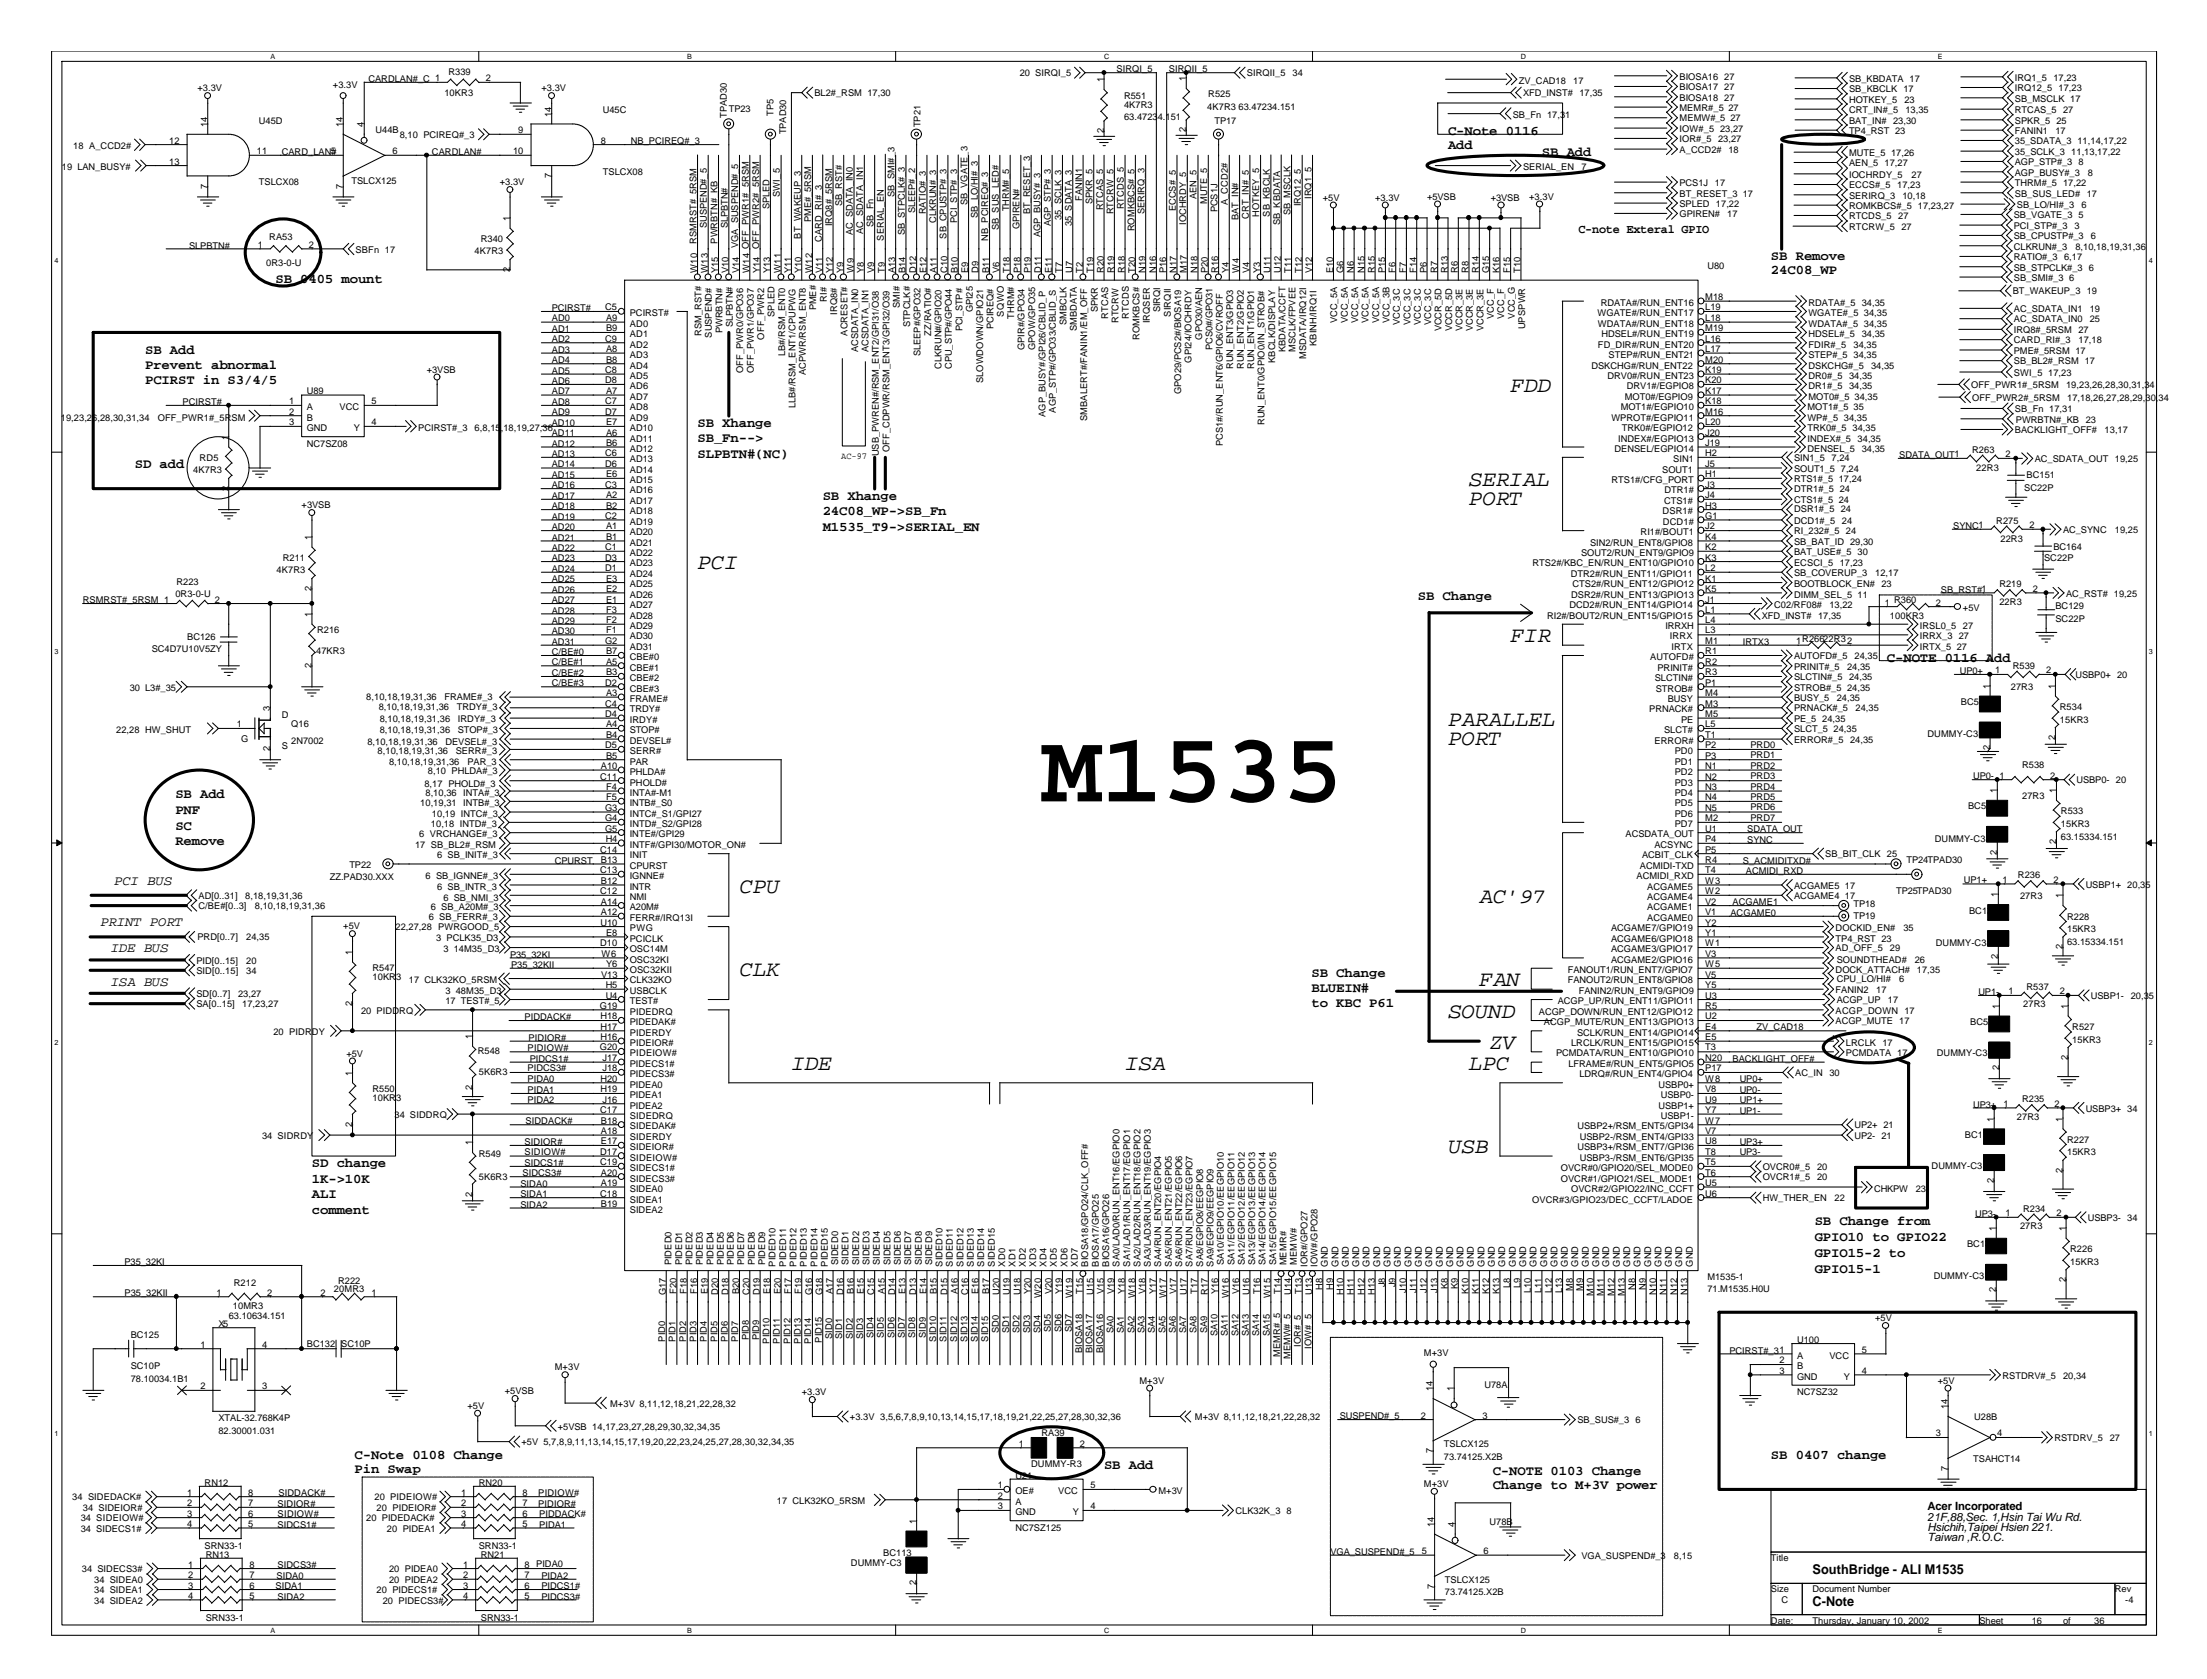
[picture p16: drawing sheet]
<svg xmlns="http://www.w3.org/2000/svg" width="272mm" height="207mm" viewBox="0 0 272 207" stroke-linecap="round" stroke-linejoin="round" font-family="sans-serif">
<defs><g id="words">
<text font-size="12.3" x="128.2" y="98.6">M1535</text>
<g font-size="2.7">
<text x="185.9" y="48.3">FDD</text>
<text x="180.8" y="59.8">SERIAL</text>
<text x="180.8" y="62.2">PORT</text>
<text x="85.9" y="70.1">PCI</text>
<text x="185.9" y="79.1">FIR</text>
<text x="178.2" y="89.3">PARALLEL</text>
<text x="178.2" y="91.7">PORT</text>
<text x="91" y="109.8">CPU</text>
<text x="182.1" y="111.1">AC'97</text>
<text x="91" y="120.1">CLK</text>
<text x="178.2" y="125.2">SOUND</text>
<text x="182.1" y="121.4">FAN</text>
<text x="97.4" y="131.7">IDE</text>
<text x="138.5" y="131.7">ISA</text>
<text x="180.8" y="131.7">LPC</text>
<text x="183.3" y="129.1">ZV</text>
<text x="178.2" y="141.9">USB</text>
</g>
<g font-size="1.7">
<text x="178.2" y="16.6">C-Note 0116</text>
<text x="178.2" y="18.3">Add</text>
<text x="189.8" y="19.1">SB Add</text>
<text x="33.9" y="34.8">SB 0405 mount</text>
<text x="218" y="32">SB Remove</text>
<text x="218" y="33.7">24C08_WP</text>
<text x="17.9" y="43.5">SB Add</text>
<text x="17.9" y="45.4">Prevent abnormal</text>
<text x="17.9" y="47.3">PCIRST in S3/4/5</text>
<text x="85.8" y="52.5">SB Xhange</text>
<text x="16.6" y="57.6">SD add</text>
<text x="85.8" y="54.4">SB_Fn--&gt;</text>
<text x="85.8" y="56.3">SLPBTN#(NC)</text>
<text x="101.3" y="61.5">SB Xhange</text>
<text x="101.3" y="63.4">24C08_WP-&gt;SB_Fn</text>
<text x="101.3" y="65.3">M1535_T9-&gt;SERIAL_EN</text>
<text x="174.5" y="73.8">SB Change</text>
<text x="232.2" y="81.5">C-NOTE 0116 Add</text>
<text x="21.6" y="98.2">SB Add</text>
<text x="21.6" y="100.1">PNF</text>
<text x="21.6" y="102.1">SC</text>
<text x="21.6" y="104">Remove</text>
<text x="12.4" y="114">PRINT PORT</text>
<text x="14" y="108.9">PCI BUS</text>
<text x="13.6" y="117.2">IDE BUS</text>
<text x="13.6" y="121.4">ISA BUS</text>
<text x="161.4" y="120.2">SB Change</text>
<text x="161.4" y="122.1">BLUEIN#</text>
<text x="161.4" y="124">to KBC P61</text>
<text x="38.4" y="143.6">SD change</text>
<text x="38.4" y="145.5">1K-&gt;10K</text>
<text x="38.4" y="147.4">ALI</text>
<text x="38.4" y="149.3">comment</text>
<text x="223.4" y="150.8">SB Change from</text>
<text x="223.4" y="152.7">GPIO10 to GPIO22</text>
<text x="223.4" y="154.7">GPIO15-2 to</text>
<text x="223.4" y="156.6">GPIO15-1</text>
<text x="43.6" y="179.5">C-Note 0108 Change</text>
<text x="218" y="179.5">SB 0407 change</text>
<text x="43.6" y="181.2">Pin Swap</text>
<text x="135.9" y="180.8">SB Add</text>
<text x="183.7" y="181.5">C-NOTE 0103 Change</text>
<text x="183.7" y="183.3">Change to M+3V power</text>
<text x="223.1" y="197.6">C-Note</text>
<text x="223.1" y="193.7">SouthBridge - ALI M1535</text>
</g>
<text font-size="1.5" x="194.3" y="28.7">C-note Exteral GPIO</text>
<g font-size="1.4">
<text x="237.2" y="185.8">Acer Incorporated</text>
<text x="237.2" y="187.1">21F,88,Sec. 1,Hsin Tai Wu Rd.</text>
<text x="237.2" y="188.4">Hsichih,Taipei Hsien 221.</text>
<text x="237.2" y="189.7">Taiwan ,R.O.C.</text>
</g>
<g font-size="1.1">
<text x="24.3" y="11.2">+3.3V</text>
<text x="41" y="10.9">+3.3V</text>
<text x="45.3" y="10">CARDLAN#_C 1</text>
<text x="54.7" y="11.9">10KR3</text>
<text x="55.2" y="9.3">R339</text>
<text x="59.8" y="10">2</text>
<text x="66.6" y="11.2">+3.3V</text>
<text x="100.2" y="11.9">BL2#_RSM 17,30</text>
<text x="125.5" y="9.4">20 SIRQI_5</text>
<text x="135.8" y="10.1" transform="rotate(-90 135.8 10.1)">1</text>
<text x="137.4" y="8.9">SIRQI_5</text>
<text x="143.8" y="8.9">SIRQII_5</text>
<text x="146" y="10" transform="rotate(-90 146 10)">1</text>
<text x="148.7" y="12">R525</text>
<text x="153.5" y="9.4">SIRQII_5</text>
<text x="159.1" y="9.4">34</text>
<text x="186.9" y="10.3">ZV_CAD18</text>
<text x="187.5" y="11.9">XFD_INST#</text>
<text x="193.6" y="10.3">17</text>
<text x="194.4" y="11.9">17,35</text>
<text x="206.7" y="9.8">BIOSA16</text>
<text x="206.7" y="11.1">BIOSA17</text>
<text x="212.2" y="9.8">27</text>
<text x="212.2" y="11.1">27</text>
<text x="227.6" y="10">SB_KBDATA 17</text>
<text x="227.6" y="11.4">SB_KBCLK 17</text>
<text x="248" y="9.9">IRQ1_5</text>
<text x="248" y="11.2">IRQ12_5</text>
<text x="252.7" y="9.9">17,23</text>
<text x="253.4" y="11.2">17,23</text>
<text x="20.8" y="17.7">12</text>
<text x="25.5" y="15.6" transform="rotate(-90 25.5 15.6)">14</text>
<text x="31.9" y="15.2">U45D</text>
<text x="42.2" y="15.6" transform="rotate(-90 42.2 15.6)">14</text>
<text x="44.8" y="15.6" transform="rotate(-90 44.8 15.6)">4</text>
<text x="46.2" y="16.4">U44B</text>
<text x="49.2" y="17">8,10 PCIREQ#_3</text>
<text x="63.8" y="16.4">9</text>
<text x="67.9" y="14.4" transform="rotate(-90 67.9 14.4)">14</text>
<text x="74" y="17.7">8</text>
<text x="74.2" y="13.9">U45C</text>
<text x="77.6" y="17.8">NB_PCIREQ#_3</text>
<text x="89.5" y="14.5" transform="rotate(-90 89.5 14.5)">TPAD30</text>
<text x="89.7" y="13.8">TP23</text>
<text x="95.2" y="14.2" transform="rotate(-90 95.2 14.2)">TP5</text>
<text x="96.8" y="16.5" transform="rotate(-90 96.8 16.5)">TPAD30</text>
<text x="113.3" y="15.6" transform="rotate(-90 113.3 15.6)">TP21</text>
<text x="135.8" y="16.4" transform="rotate(-90 135.8 16.4)">2</text>
<text x="138.3" y="12.1">R551</text>
<text x="138.3" y="13.3">4K7R3</text>
<text x="138.3" y="14.8">63.47234.151</text>
<text x="146" y="16.3" transform="rotate(-90 146 16.3)">2</text>
<text x="148.6" y="13.5">4K7R3</text>
<text x="149.5" y="15.2">TP17</text>
<text x="152.4" y="13.5">63.47234.151</text>
<text x="186.2" y="14.5">SB_Fn 17,31</text>
<text x="206.7" y="17.5">IOR#_5</text>
<text x="206.7" y="14.9">MEMW#_5</text>
<text x="206.7" y="16.2">IOW#_5</text>
<text x="206.7" y="12.4">BIOSA18</text>
<text x="206.7" y="13.6">MEMR#_5</text>
<text x="211.5" y="17.5">23,27</text>
<text x="211.7" y="16.2">23,27</text>
<text x="212.2" y="12.4">27</text>
<text x="212.7" y="13.6">27</text>
<text x="213" y="14.9">27</text>
<text x="227.6" y="12.6">HOTKEY_5</text>
<text x="227.6" y="13.9">CRT_IN#_5</text>
<text x="227.6" y="15.2">BAT_IN#</text>
<text x="227.6" y="16.5">TP4_RST 23</text>
<text x="233" y="15.2">23,30</text>
<text x="234.4" y="12.6">23</text>
<text x="234.5" y="13.9">13,35</text>
<text x="248" y="15.2">SPKR_5</text>
<text x="248" y="13.9">RTCAS_5</text>
<text x="248" y="16.5">FANIN1</text>
<text x="248" y="17.8">35_SDATA_3</text>
<text x="248" y="12.5">SB_MSCLK 17</text>
<text x="253" y="16.5">17</text>
<text x="253.1" y="15.2">25</text>
<text x="253.9" y="13.9">27</text>
<text x="255.7" y="17.8">11,14,17,22</text>
<text x="7.6" y="21">19 LAN_BUSY#</text>
<text x="9" y="18.4">18 A_CCD2#</text>
<text x="20.8" y="20.2">13</text>
<text x="25.5" y="23.2" transform="rotate(-90 25.5 23.2)">7</text>
<text x="31.6" y="19">11</text>
<text x="31.9" y="22.7">TSLCX08</text>
<text x="34.7" y="19">CARD_LAN#</text>
<text x="40.7" y="19">5</text>
<text x="42.2" y="23.2" transform="rotate(-90 42.2 23.2)">7</text>
<text x="43.3" y="22.6">TSLCX125</text>
<text x="48.3" y="19">6</text>
<text x="53.2" y="19">CARDLAN#</text>
<text x="61.5" y="22.7">+3.3V</text>
<text x="63.2" y="19">10</text>
<text x="67.9" y="21.9" transform="rotate(-90 67.9 21.9)">7</text>
<text x="74.2" y="21.5">TSLCX08</text>
<text x="187.5" y="21">SERIAL_EN</text>
<text x="194.6" y="21">7</text>
<text x="206.7" y="18.8">A_CCD2#</text>
<text x="206.7" y="22.9">PCS1J</text>
<text x="211.1" y="22.9">17</text>
<text x="212.7" y="18.8">18</text>
<text x="227.6" y="23.1">ECCS#_5</text>
<text x="227.6" y="21.9">IOCHRDY_5</text>
<text x="227.6" y="20.5">AEN_5</text>
<text x="227.6" y="19.1">MUTE_5</text>
<text x="231.9" y="20.5">17,27</text>
<text x="232.7" y="19.1">17,26</text>
<text x="233.5" y="23.1">17,23</text>
<text x="235.3" y="21.9">27</text>
<text x="248" y="19">35_SCLK_3</text>
<text x="248" y="20.3">AGP_STP#_3</text>
<text x="248" y="21.6">AGP_BUSY#_3</text>
<text x="248" y="22.9">THRM#_5</text>
<text x="253.9" y="22.9">17,22</text>
<text x="254.9" y="19">11,13,17,22</text>
<text x="255.8" y="20.3">8</text>
<text x="257" y="21.6">8</text>
<text x="33.1" y="29.6">RA53</text>
<text x="59.2" y="29.8">R340</text>
<text x="62.7" y="27.2" transform="rotate(-90 62.7 27.2)">1</text>
<text x="85.7" y="30" transform="rotate(-90 85.7 30)">RSMRST#_5RSM</text>
<text x="87" y="28.1" transform="rotate(-90 87 28.1)">SUSPEND#_5</text>
<text x="88.3" y="30" transform="rotate(-90 88.3 30)">PWRBTN#_KB</text>
<text x="89.6" y="28.1" transform="rotate(-90 89.6 28.1)">SLPBTN#</text>
<text x="94.7" y="25.8" transform="rotate(-90 94.7 25.8)">SPLED</text>
<text x="96" y="24.2" transform="rotate(-90 96 24.2)">SWI_5</text>
<text x="98.6" y="29.4" transform="rotate(-90 98.6 29.4)">BT_WAKEUP_3</text>
<text x="99.8" y="27.3" transform="rotate(-90 99.8 27.3)">PME#_5RSM</text>
<text x="101.1" y="29.7" transform="rotate(-90 101.1 29.7)">CARD_RI#_3</text>
<text x="102.4" y="27.8" transform="rotate(-90 102.4 27.8)">IRQ8#_5RSM</text>
<text x="103.7" y="25.4" transform="rotate(-90 103.7 25.4)">SB_RST#</text>
<text x="105" y="29" transform="rotate(-90 105 29)">AC_SDATA_IN0</text>
<text x="106.3" y="28.8" transform="rotate(-90 106.3 28.8)">AC_SDATA_IN1</text>
<text x="107.5" y="28" transform="rotate(-90 107.5 28)">SB_Fn</text>
<text x="108.8" y="29.6" transform="rotate(-90 108.8 29.6)">SERIAL_EN</text>
<text x="110.1" y="24.2" transform="rotate(-90 110.1 24.2)">SB_SMI#_3</text>
<text x="111.4" y="29" transform="rotate(-90 111.4 29)">SB_STPCLK#_3</text>
<text x="112.6" y="26.3" transform="rotate(-90 112.6 26.3)">SLEEP#_2</text>
<text x="114" y="26.4" transform="rotate(-90 114 26.4)">RATIO#_3</text>
<text x="115.2" y="27.4" transform="rotate(-90 115.2 27.4)">CLKRUN#_3</text>
<text x="116.5" y="29.4" transform="rotate(-90 116.5 29.4)">SB_CPUSTP#_3</text>
<text x="117.8" y="27.4" transform="rotate(-90 117.8 27.4)">PCI_STP#_3</text>
<text x="119.1" y="25.2" transform="rotate(-90 119.1 25.2)">SB_VGATE_3</text>
<text x="120.4" y="26.8" transform="rotate(-90 120.4 26.8)">SB_LO/HI#_3</text>
<text x="121.6" y="29.6" transform="rotate(-90 121.6 29.6)">NB_PCIREQ#_3</text>
<text x="122.9" y="28.3" transform="rotate(-90 122.9 28.3)">SB_SUS_LED#</text>
<text x="124.2" y="26" transform="rotate(-90 124.2 26)">THRM#_5</text>
<text x="125.5" y="28.2" transform="rotate(-90 125.5 28.2)">GPIREN#</text>
<text x="126.8" y="26.4" transform="rotate(-90 126.8 26.4)">BT_RESET_3</text>
<text x="128.1" y="29.2" transform="rotate(-90 128.1 29.2)">AGP_BUSY#_3</text>
<text x="129.3" y="27.8" transform="rotate(-90 129.3 27.8)">AGP_STP#_3</text>
<text x="130.6" y="27.1" transform="rotate(-90 130.6 27.1)">35_SCLK_3</text>
<text x="131.9" y="27.8" transform="rotate(-90 131.9 27.8)">35_SDATA_3</text>
<text x="133.2" y="24.7" transform="rotate(-90 133.2 24.7)">FANIN1</text>
<text x="134.5" y="25.1" transform="rotate(-90 134.5 25.1)">SPKR_5</text>
<text x="135.8" y="25.9" transform="rotate(-90 135.8 25.9)">RTCAS_5</text>
<text x="137" y="26.4" transform="rotate(-90 137 26.4)">RTCRW_5</text>
<text x="138.3" y="25.8" transform="rotate(-90 138.3 25.8)">RTCDS_5</text>
<text x="139.6" y="28.5" transform="rotate(-90 139.6 28.5)">ROMKBCS#_5</text>
<text x="140.9" y="26.4" transform="rotate(-90 140.9 26.4)">SERIRQ_3</text>
<text x="144.7" y="26" transform="rotate(-90 144.7 26)">ECCS#_5</text>
<text x="146" y="27.7" transform="rotate(-90 146 27.7)">IOCHRDY_5</text>
<text x="147.3" y="24.5" transform="rotate(-90 147.3 24.5)">AEN_5</text>
<text x="148.6" y="25.1" transform="rotate(-90 148.6 25.1)">MUTE_5</text>
<text x="149.9" y="26.1" transform="rotate(-90 149.9 26.1)">PCS1J</text>
<text x="151.1" y="25.2" transform="rotate(-90 151.1 25.2)">A_CCD2#</text>
<text x="152.4" y="27.1" transform="rotate(-90 152.4 27.1)">BAT_IN#</text>
<text x="153.7" y="26.9" transform="rotate(-90 153.7 26.9)">CRT_IN#_5</text>
<text x="155" y="26.6" transform="rotate(-90 155 26.6)">HOTKEY_5</text>
<text x="156.3" y="26.6" transform="rotate(-90 156.3 26.6)">SB_KBCLK</text>
<text x="157.6" y="27.7" transform="rotate(-90 157.6 27.7)">SB_KBDATA</text>
<text x="158.8" y="26.5" transform="rotate(-90 158.8 26.5)">SB_MSCLK</text>
<text x="160.1" y="25.4" transform="rotate(-90 160.1 25.4)">IRQ12_5</text>
<text x="161.4" y="24.5" transform="rotate(-90 161.4 24.5)">IRQ1_5</text>
<text x="162.8" y="24.7">+5V</text>
<text x="169.2" y="24.7">+3.3V</text>
<text x="175.6" y="24.6">+5VSB</text>
<text x="183.5" y="24.7">+3VSB</text>
<text x="188.2" y="24.6">+3.3V</text>
<text x="206.7" y="24.2">BT_RESET_3</text>
<text x="206.7" y="25.5">SPLED 17,22</text>
<text x="206.7" y="26.7">GPIREN#</text>
<text x="212.6" y="26.7">17</text>
<text x="214.5" y="24.2">17</text>
<text x="227.6" y="28.3">RTCRW_5</text>
<text x="227.6" y="27">RTCDS_5</text>
<text x="227.6" y="25.7">ROMKBCS#_5</text>
<text x="227.6" y="24.4">SERIRQ_3</text>
<text x="233.6" y="27">27</text>
<text x="234" y="28.3">27</text>
<text x="234.1" y="24.4">10,18</text>
<text x="236.1" y="25.7">17,23,27</text>
<text x="247.9" y="26.9">SB_VGATE_3</text>
<text x="247.9" y="28.2">PCI_STP#_3</text>
<text x="247.9" y="29.4">SB_CPUSTP#_3</text>
<text x="248" y="24.2">SB_SUS_LED#</text>
<text x="248.2" y="25.6">SB_LO/HI#_3</text>
<text x="255.3" y="28.2">3</text>
<text x="255.8" y="26.9">5</text>
<text x="256.2" y="25.6">6</text>
<text x="256.8" y="24.2">17</text>
<text x="257.3" y="29.4">6</text>
<text x="23.3" y="30.6">SLPBTN#</text>
<text x="31.7" y="30.5">1</text>
<text x="32.8" y="32.8">0R3-0-U</text>
<text x="38" y="30.5">2</text>
<text x="43.8" y="31.1">SBFn 17</text>
<text x="58.4" y="31.2">4K7R3</text>
<text x="62.7" y="33.5" transform="rotate(-90 62.7 33.5)">2</text>
<text x="85.8" y="33.6" transform="rotate(-90 85.8 33.6)">W10</text>
<text x="87.1" y="33.6" transform="rotate(-90 87.1 33.6)">W13</text>
<text x="88.4" y="33.6" transform="rotate(-90 88.4 33.6)">Y15</text>
<text x="89.7" y="33.6" transform="rotate(-90 89.7 33.6)">V10</text>
<text x="90.8" y="30.5" transform="rotate(-90 90.8 30.5)">VGA_SUSPEND#_5</text>
<text x="91" y="33.6" transform="rotate(-90 91 33.6)">V14</text>
<text x="92.2" y="33.6" transform="rotate(-90 92.2 33.6)">W14 OFF_PWR1#_5RSM</text>
<text x="93.4" y="30.6" transform="rotate(-90 93.4 30.6)">OFF_PWR2#_5RSM</text>
<text x="93.5" y="33.6" transform="rotate(-90 93.5 33.6)">Y14</text>
<text x="94.8" y="33.6" transform="rotate(-90 94.8 33.6)">Y13</text>
<text x="96.1" y="33.6" transform="rotate(-90 96.1 33.6)">W11</text>
<text x="97.4" y="33.6" transform="rotate(-90 97.4 33.6)">Y11</text>
<text x="98.6" y="33.6" transform="rotate(-90 98.6 33.6)">Y10</text>
<text x="99.9" y="33.6" transform="rotate(-90 99.9 33.6)">W12</text>
<text x="101.2" y="33.6" transform="rotate(-90 101.2 33.6)">V11</text>
<text x="102.5" y="33.6" transform="rotate(-90 102.5 33.6)">Y12</text>
<text x="103.8" y="33.6" transform="rotate(-90 103.8 33.6)">Y9</text>
<text x="105.1" y="33.6" transform="rotate(-90 105.1 33.6)">W9</text>
<text x="106.3" y="33.6" transform="rotate(-90 106.3 33.6)">Y8</text>
<text x="107.6" y="33.6" transform="rotate(-90 107.6 33.6)">V9</text>
<text x="108.9" y="33.6" transform="rotate(-90 108.9 33.6)">T9</text>
<text x="110.2" y="33.6" transform="rotate(-90 110.2 33.6)">A13</text>
<text x="111.5" y="33.6" transform="rotate(-90 111.5 33.6)">B14</text>
<text x="112.8" y="33.6" transform="rotate(-90 112.8 33.6)">D12</text>
<text x="114" y="33.6" transform="rotate(-90 114 33.6)">E12</text>
<text x="115.3" y="33.6" transform="rotate(-90 115.3 33.6)">A11</text>
<text x="116.6" y="33.6" transform="rotate(-90 116.6 33.6)">C10</text>
<text x="117.9" y="33.6" transform="rotate(-90 117.9 33.6)">B10</text>
<text x="119.2" y="33.6" transform="rotate(-90 119.2 33.6)">E9</text>
<text x="120.4" y="33.6" transform="rotate(-90 120.4 33.6)">D9</text>
<text x="121.8" y="33.6" transform="rotate(-90 121.8 33.6)">B11</text>
<text x="123" y="33.6" transform="rotate(-90 123 33.6)">V6</text>
<text x="124.3" y="33.6" transform="rotate(-90 124.3 33.6)">T18</text>
<text x="125.6" y="33.6" transform="rotate(-90 125.6 33.6)">P18</text>
<text x="126.9" y="33.6" transform="rotate(-90 126.9 33.6)">P19</text>
<text x="128.1" y="33.6" transform="rotate(-90 128.1 33.6)">D11</text>
<text x="129.5" y="33.6" transform="rotate(-90 129.5 33.6)">E11</text>
<text x="130.7" y="33.6" transform="rotate(-90 130.7 33.6)">T7</text>
<text x="132" y="33.6" transform="rotate(-90 132 33.6)">U7</text>
<text x="133.3" y="33.6" transform="rotate(-90 133.3 33.6)">T2</text>
<text x="134.6" y="33.6" transform="rotate(-90 134.6 33.6)">T19</text>
<text x="135.8" y="33.6" transform="rotate(-90 135.8 33.6)">R20</text>
<text x="137.1" y="33.6" transform="rotate(-90 137.1 33.6)">R19</text>
<text x="138.4" y="33.6" transform="rotate(-90 138.4 33.6)">R18</text>
<text x="139.7" y="33.6" transform="rotate(-90 139.7 33.6)">T20</text>
<text x="141" y="33.6" transform="rotate(-90 141 33.6)">N19</text>
<text x="142.3" y="33.6" transform="rotate(-90 142.3 33.6)">N16</text>
<text x="143.6" y="33.6" transform="rotate(-90 143.6 33.6)">P16</text>
<text x="144.8" y="33.6" transform="rotate(-90 144.8 33.6)">N17</text>
<text x="146.1" y="33.6" transform="rotate(-90 146.1 33.6)">M17</text>
<text x="147.4" y="33.6" transform="rotate(-90 147.4 33.6)">N18</text>
<text x="148.7" y="33.6" transform="rotate(-90 148.7 33.6)">P20</text>
<text x="149.9" y="33.6" transform="rotate(-90 149.9 33.6)">R16</text>
<text x="151.3" y="33.6" transform="rotate(-90 151.3 33.6)">Y4</text>
<text x="152.5" y="33.6" transform="rotate(-90 152.5 33.6)">W4</text>
<text x="153.8" y="33.6" transform="rotate(-90 153.8 33.6)">V4</text>
<text x="155.1" y="33.6" transform="rotate(-90 155.1 33.6)">Y3</text>
<text x="156.4" y="33.6" transform="rotate(-90 156.4 33.6)">U11</text>
<text x="157.6" y="33.6" transform="rotate(-90 157.6 33.6)">U12</text>
<text x="158.9" y="33.6" transform="rotate(-90 158.9 33.6)">T11</text>
<text x="160.2" y="33.6" transform="rotate(-90 160.2 33.6)">T12</text>
<text x="161.5" y="33.6" transform="rotate(-90 161.5 33.6)">V12</text>
<text x="164.1" y="33.6" transform="rotate(-90 164.1 33.6)">E10</text>
<text x="165.4" y="33.6" transform="rotate(-90 165.4 33.6)">G6</text>
<text x="166.6" y="33.6" transform="rotate(-90 166.6 33.6)">N6</text>
<text x="167.9" y="33.6" transform="rotate(-90 167.9 33.6)">N15</text>
<text x="169.2" y="33.6" transform="rotate(-90 169.2 33.6)">R15</text>
<text x="170.5" y="33.6" transform="rotate(-90 170.5 33.6)">P15</text>
<text x="171.7" y="33.6" transform="rotate(-90 171.7 33.6)">F6</text>
<text x="173.1" y="33.6" transform="rotate(-90 173.1 33.6)">F7</text>
<text x="174.3" y="33.6" transform="rotate(-90 174.3 33.6)">F14</text>
<text x="175.6" y="33.6" transform="rotate(-90 175.6 33.6)">P6</text>
<text x="176.9" y="33.6" transform="rotate(-90 176.9 33.6)">R7</text>
<text x="178.2" y="33.6" transform="rotate(-90 178.2 33.6)">R13</text>
<text x="179.5" y="33.6" transform="rotate(-90 179.5 33.6)">R6</text>
<text x="180.8" y="33.6" transform="rotate(-90 180.8 33.6)">R8</text>
<text x="182" y="33.6" transform="rotate(-90 182 33.6)">R14</text>
<text x="183.3" y="33.6" transform="rotate(-90 183.3 33.6)">G15</text>
<text x="184.6" y="33.6" transform="rotate(-90 184.6 33.6)">K16</text>
<text x="185.9" y="33.6" transform="rotate(-90 185.9 33.6)">F15</text>
<text x="187.2" y="33.6" transform="rotate(-90 187.2 33.6)">T10</text>
<text x="210.1" y="33.2">U80</text>
<text x="247.9" y="30.7">CLKRUN#_3</text>
<text x="247.9" y="32">RATIO#_3</text>
<text x="247.9" y="34.6">SB_SMI#_3</text>
<text x="247.9" y="33.3">SB_STPCLK#_3</text>
<text x="254" y="32">6,17</text>
<text x="254.7" y="34.6">6</text>
<text x="255.4" y="30.7">8,10,18,19,31,36</text>
<text x="257.1" y="33.3">6</text>
<text x="67.9" y="38.3">PCIRST#</text>
<text x="67.9" y="40.9">AD1</text>
<text x="67.9" y="39.6">AD0</text>
<text x="74.5" y="38.2">C5</text>
<text x="74.6" y="39.5">A9</text>
<text x="74.6" y="40.8">B9</text>
<text x="77.5" y="38.9">PCIRST#</text>
<text x="77.5" y="40.2">AD0</text>
<text x="77.5" y="41.5">AD1</text>
<text x="86.4" y="41.3" transform="rotate(-90 86.4 41.3)">RSM_RST#</text>
<text x="87.6" y="41.5" transform="rotate(-90 87.6 41.5)">SUSPEND#</text>
<text x="88.9" y="41" transform="rotate(-90 88.9 41)">PWRBTN#</text>
<text x="90.2" y="40.3" transform="rotate(-90 90.2 40.3)">SLPBTN#</text>
<text x="94.1" y="41.8" transform="rotate(-90 94.1 41.8)">OFF_PWR2</text>
<text x="95.3" y="39" transform="rotate(-90 95.3 39)">SPLED</text>
<text x="100.5" y="38.2" transform="rotate(-90 100.5 38.2)">PME#</text>
<text x="101.8" y="37.2" transform="rotate(-90 101.8 37.2)">RI#</text>
<text x="103" y="38.7" transform="rotate(-90 103 38.7)">IRQ8#</text>
<text x="104.3" y="41.3" transform="rotate(-90 104.3 41.3)">ACRESET#</text>
<text x="110.7" y="37.9" transform="rotate(-90 110.7 37.9)">SMI#</text>
<text x="112" y="40.3" transform="rotate(-90 112 40.3)">STPCLK#</text>
<text x="114.6" y="41.3" transform="rotate(-90 114.6 41.3)">ZZ/RATIO#</text>
<text x="118.4" y="40.8" transform="rotate(-90 118.4 40.8)">PCI_STP#</text>
<text x="119.7" y="38.5" transform="rotate(-90 119.7 38.5)">GPI25</text>
<text x="122.3" y="40.5" transform="rotate(-90 122.3 40.5)">PCIREQ#</text>
<text x="123.6" y="39" transform="rotate(-90 123.6 39)">SQWO</text>
<text x="124.8" y="39.2" transform="rotate(-90 124.8 39.2)">THRM#</text>
<text x="131.3" y="40" transform="rotate(-90 131.3 40)">SMBCLK</text>
<text x="132.5" y="40.8" transform="rotate(-90 132.5 40.8)">SMBDATA</text>
<text x="135.1" y="38.5" transform="rotate(-90 135.1 38.5)">SPKR</text>
<text x="136.4" y="39.2" transform="rotate(-90 136.4 39.2)">RTCAS</text>
<text x="137.7" y="39.8" transform="rotate(-90 137.7 39.8)">RTCRW</text>
<text x="138.9" y="39.2" transform="rotate(-90 138.9 39.2)">RTCDS</text>
<text x="140.3" y="41.8" transform="rotate(-90 140.3 41.8)">ROMKBCS#</text>
<text x="141.5" y="39.8" transform="rotate(-90 141.5 39.8)">IRQSER</text>
<text x="142.8" y="38.5" transform="rotate(-90 142.8 38.5)">SIRQI</text>
<text x="144.1" y="39" transform="rotate(-90 144.1 39)">SIRQII</text>
<text x="148" y="41.8" transform="rotate(-90 148 41.8)">GPO30/AEN</text>
<text x="164.6" y="39.8" transform="rotate(-90 164.6 39.8)">VCC_5A</text>
<text x="165.9" y="39.8" transform="rotate(-90 165.9 39.8)">VCC_5A</text>
<text x="167.2" y="39.8" transform="rotate(-90 167.2 39.8)">VCC_5A</text>
<text x="168.4" y="39.8" transform="rotate(-90 168.4 39.8)">VCC_5A</text>
<text x="169.8" y="39.8" transform="rotate(-90 169.8 39.8)">VCC_5A</text>
<text x="171" y="39.8" transform="rotate(-90 171 39.8)">VCC_3B</text>
<text x="172.3" y="40" transform="rotate(-90 172.3 40)">VCC_3C</text>
<text x="173.6" y="40" transform="rotate(-90 173.6 40)">VCC_3C</text>
<text x="174.9" y="40" transform="rotate(-90 174.9 40)">VCC_3C</text>
<text x="176.1" y="40" transform="rotate(-90 176.1 40)">VCC_3C</text>
<text x="177.4" y="40.8" transform="rotate(-90 177.4 40.8)">VCCR_5D</text>
<text x="178.7" y="40.8" transform="rotate(-90 178.7 40.8)">VCCR_5D</text>
<text x="180" y="40.8" transform="rotate(-90 180 40.8)">VCCR_3E</text>
<text x="181.3" y="40.8" transform="rotate(-90 181.3 40.8)">VCCR_3E</text>
<text x="182.6" y="40.8" transform="rotate(-90 182.6 40.8)">VCCR_3E</text>
<text x="183.9" y="39.2" transform="rotate(-90 183.9 39.2)">VCC_F</text>
<text x="185.1" y="39.2" transform="rotate(-90 185.1 39.2)">VCC_F</text>
<text x="186.4" y="39.2" transform="rotate(-90 186.4 39.2)">VCC_G</text>
<text x="187.7" y="40.5" transform="rotate(-90 187.7 40.5)">UPSPWR</text>
<text x="196.6" y="38.9">WGATE#/RUN_ENT17</text>
<text x="196.7" y="40.2">WDATA#/RUN_ENT18</text>
<text x="197" y="37.6">RDATA#/RUN_ENT16</text>
<text x="197.1" y="41.5">HDSEL#/RUN_ENT19</text>
<text x="209.9" y="40.8">M19</text>
<text x="209.9" y="36.9">M18</text>
<text x="209.9" y="38.2">L19</text>
<text x="209.9" y="39.5">L18</text>
<text x="222.6" y="37.6">RDATA#_5</text>
<text x="222.6" y="41.5">HDSEL#_5</text>
<text x="222.6" y="40.2">WDATA#_5</text>
<text x="222.6" y="38.9">WGATE#_5</text>
<text x="229.2" y="37.6">34,35</text>
<text x="229.2" y="41.5">34,35</text>
<text x="229.4" y="40.2">34,35</text>
<text x="229.4" y="38.9">34,35</text>
<text x="247.7" y="36.2">BT_WAKEUP_3</text>
<text x="247.9" y="38.4">AC_SDATA_IN1</text>
<text x="247.9" y="39.7">AC_SDATA_IN0</text>
<text x="247.9" y="41">IRQ8#_5RSM</text>
<text x="255.8" y="41">27</text>
<text x="256.8" y="36.2">19</text>
<text x="257.2" y="38.4">19</text>
<text x="257.2" y="39.7">25</text>
<text x="52.5" y="45.9">+3VSB</text>
<text x="67.9" y="42.1">AD2</text>
<text x="67.9" y="44.7">AD4</text>
<text x="67.9" y="47.3">AD6</text>
<text x="67.9" y="43.4">AD3</text>
<text x="67.9" y="46">AD5</text>
<text x="74.5" y="42.1">C9</text>
<text x="74.5" y="45.9">C8</text>
<text x="74.5" y="47.2">D8</text>
<text x="74.6" y="43.3">A8</text>
<text x="74.6" y="44.6">B8</text>
<text x="77.5" y="42.8">AD2</text>
<text x="77.5" y="44">AD3</text>
<text x="77.5" y="45.4">AD4</text>
<text x="77.5" y="46.6">AD5</text>
<text x="77.5" y="47.9">AD6</text>
<text x="91.5" y="45.9" transform="rotate(-90 91.5 45.9)">OFF_PWR0/GPO36</text>
<text x="92.8" y="45.9" transform="rotate(-90 92.8 45.9)">OFF_PWR1/GPO37</text>
<text x="96.6" y="43.8" transform="rotate(-90 96.6 43.8)">LB#/RSM_ENT0</text>
<text x="99.2" y="46.2" transform="rotate(-90 99.2 46.2)">ACPWR/RSM_ENT8</text>
<text x="105.6" y="43.3" transform="rotate(-90 105.6 43.3)">ACSDATA_IN0</text>
<text x="106.9" y="43.3" transform="rotate(-90 106.9 43.3)">ACSDATA_IN1</text>
<text x="113.3" y="43.8" transform="rotate(-90 113.3 43.8)">SLEEP#/GPO32</text>
<text x="115.9" y="45.4" transform="rotate(-90 115.9 45.4)">CLKRUN#/GPIO20</text>
<text x="117.1" y="45.4" transform="rotate(-90 117.1 45.4)">CPU_STP#/GPO44</text>
<text x="121" y="47.2" transform="rotate(-90 121 47.2)">SLOWDOWN/GPIO21</text>
<text x="126.1" y="43.1" transform="rotate(-90 126.1 43.1)">GPIR#/GPO34</text>
<text x="127.4" y="43.1" transform="rotate(-90 127.4 43.1)">GPOW/GPO35</text>
<text x="146.6" y="44.6" transform="rotate(-90 146.6 44.6)">GPI24/IOCHRDY</text>
<text x="149.2" y="43.1" transform="rotate(-90 149.2 43.1)">PCS0#/GPO31</text>
<text x="151.8" y="45.4" transform="rotate(-90 151.8 45.4)">RUN_ENT3/GPIO3</text>
<text x="153.1" y="45.4" transform="rotate(-90 153.1 45.4)">RUN_ENT2/GPIO2</text>
<text x="154.3" y="45.4" transform="rotate(-90 154.3 45.4)">RUN_ENT1/GPIO1</text>
<text x="156.9" y="44.6" transform="rotate(-90 156.9 44.6)">KBCLK/DISPLAY</text>
<text x="158.2" y="43.3" transform="rotate(-90 158.2 43.3)">KBDATA/CCFT</text>
<text x="159.5" y="43.3" transform="rotate(-90 159.5 43.3)">MSCLK/FPVEE</text>
<text x="160.8" y="44.1" transform="rotate(-90 160.8 44.1)">MSDATA/IRQ12I</text>
<text x="162.1" y="42.6" transform="rotate(-90 162.1 42.6)">KBINH/IRQ1I</text>
<text x="195.9" y="45.4">DSKCHG#/RUN_ENT22</text>
<text x="196.7" y="42.8">FD_DIR#/RUN_ENT20</text>
<text x="197.9" y="46.6">DRV0#/RUN_ENT23</text>
<text x="198" y="44">STEP#/RUN_ENT21</text>
<text x="200.2" y="47.9">DRV1#/EGPIO8</text>
<text x="209.9" y="43.3">L17</text>
<text x="209.9" y="44.6">M20</text>
<text x="209.9" y="47.2">K20</text>
<text x="209.9" y="42.1">L16</text>
<text x="209.9" y="45.9">K19</text>
<text x="222.6" y="42.8">FDIR#_5</text>
<text x="222.6" y="46.6">DR0#_5</text>
<text x="222.6" y="45.4">DSKCHG#_5</text>
<text x="222.6" y="44">STEP#_5</text>
<text x="222.6" y="47.9">DR1#_5</text>
<text x="227.6" y="46.6">34,35</text>
<text x="227.6" y="47.9">34,35</text>
<text x="228.1" y="42.8">34,35</text>
<text x="228.1" y="44">34,35</text>
<text x="230.3" y="45.4">34,35</text>
<text x="242.6" y="47.8">OFF_PWR1#_5RSM</text>
<text x="247.9" y="42.3">CARD_RI#_3</text>
<text x="247.9" y="43.5">PME#_5RSM 17</text>
<text x="247.9" y="46.2">SWI_5</text>
<text x="247.9" y="44.8">SB_BL2#_RSM 17</text>
<text x="252.1" y="46.2">17,23</text>
<text x="254.3" y="47.8">19,23,26,28,30,31,34</text>
<text x="255.8" y="42.3">17,18</text>
<text x="7.5" y="51.7">19,23,26,28,30,31,34</text>
<text x="19.4" y="51.7">OFF_PWR1#_5RSM</text>
<text x="22.5" y="49.8">PCIRST#</text>
<text x="35.6" y="49.8">1</text>
<text x="35.6" y="51">2</text>
<text x="35.6" y="52.3">3</text>
<text x="37.8" y="48.5">U89</text>
<text x="37.8" y="50.5">A</text>
<text x="37.8" y="51.7">B</text>
<text x="37.8" y="53">GND</text>
<text x="41.8" y="50.5">VCC</text>
<text x="43.6" y="53">Y</text>
<text x="45.7" y="52.3">4</text>
<text x="45.7" y="49.8">5</text>
<text x="51.5" y="53">PCIRST#_3</text>
<text x="58.4" y="53">6,8,15,18,19,27,36</text>
<text x="67.9" y="49.8">AD8</text>
<text x="67.9" y="52.4">AD10</text>
<text x="67.9" y="53.7">AD11</text>
<text x="67.9" y="48.5">AD7</text>
<text x="67.9" y="51.1">AD9</text>
<text x="74.5" y="49.8">C7</text>
<text x="74.5" y="51">D7</text>
<text x="74.6" y="48.5">A7</text>
<text x="74.6" y="52.3">E7</text>
<text x="74.6" y="53.6">A6</text>
<text x="77.5" y="49.2">AD7</text>
<text x="77.5" y="50.5">AD8</text>
<text x="77.5" y="51.7">AD9</text>
<text x="77.5" y="53">AD10</text>
<text x="97.9" y="50.3" transform="rotate(-90 97.9 50.3)">LLB#/RSM_ENT1/CPUPWG</text>
<text x="128.7" y="51.3" transform="rotate(-90 128.7 51.3)">AGP_BUSY#/GPI26/CBLID_P</text>
<text x="130" y="50.8" transform="rotate(-90 130 50.8)">AGP_STP#/GPO33/CBLID_S</text>
<text x="133.8" y="51.8" transform="rotate(-90 133.8 51.8)">SMBALERT#/FANIN1/EM_OFF</text>
<text x="145.4" y="48.5" transform="rotate(-90 145.4 48.5)">GPO29/PCS2#/BIOSA19</text>
<text x="155.6" y="52.3" transform="rotate(-90 155.6 52.3)">RUN_ENT0/GPIO0/IN_STROB#</text>
<text x="198.3" y="51.7">WPROT#/EGPIO11</text>
<text x="199.5" y="50.5">MOT1#/EGPIO10</text>
<text x="199.6" y="53">TRK0#/EGPIO12</text>
<text x="200" y="49.2">MOT0#/EGPIO9</text>
<text x="209.9" y="52.3">L20</text>
<text x="209.9" y="53.6">J20</text>
<text x="209.9" y="48.5">K17</text>
<text x="209.9" y="49.8">K18</text>
<text x="209.9" y="51">M16</text>
<text x="222.5" y="50.5">MOT1#_5</text>
<text x="222.5" y="53">TRK0#_5</text>
<text x="222.5" y="51.7">WP#_5</text>
<text x="222.6" y="49.2">MOT0#_5</text>
<text x="226.9" y="51.7">34,35</text>
<text x="228" y="53">34,35</text>
<text x="228.1" y="50.5">35</text>
<text x="228.3" y="49.2">34,35</text>
<text x="242.7" y="49.3">OFF_PWR2#_5RSM</text>
<text x="248" y="50.7">SB_Fn 17,31</text>
<text x="248" y="53.3">BACKLIGHT_OFF#</text>
<text x="248.1" y="52">PWRBTN#_KB</text>
<text x="254.4" y="49.3">17,18,26,27,28,29,30,34</text>
<text x="256.7" y="52">23</text>
<text x="259" y="53.3">13,17</text>
<text x="23.8" y="58.2">4K7R3</text>
<text x="24.6" y="56.7">RD5</text>
<text x="28.1" y="54.1" transform="rotate(-90 28.1 54.1)">1</text>
<text x="37.8" y="55">NC7SZ08</text>
<text x="67.9" y="55">AD12</text>
<text x="67.9" y="57.5">AD14</text>
<text x="67.9" y="58.8">AD15</text>
<text x="67.9" y="56.2">AD13</text>
<text x="74.5" y="56.1">C6</text>
<text x="74.5" y="57.5">D6</text>
<text x="74.6" y="54.9">B6</text>
<text x="74.6" y="58.7">E6</text>
<text x="77.5" y="54.3">AD11</text>
<text x="77.5" y="55.6">AD12</text>
<text x="77.5" y="56.9">AD13</text>
<text x="77.5" y="58.2">AD14</text>
<text x="77.5" y="59.5">AD15</text>
<text x="103.5" y="56.4">AC-97</text>
<text x="108.2" y="56.1" transform="rotate(-90 108.2 56.1)">USB_PWREN#/RSM_ENT2/GPI31/O38</text>
<text x="109.5" y="55.6" transform="rotate(-90 109.5 55.6)">OFF_CDPWR/RSM_ENT3/GPI32/O39</text>
<text x="150.5" y="54.9" transform="rotate(-90 150.5 54.9)">PCS1#/RUN_ENT6/GPIO6/CVROFF</text>
<text x="198.3" y="59.5">RTS1#/CFG_PORT</text>
<text x="198.7" y="55.6">DENSEL/EGPIO14</text>
<text x="199.2" y="54.3">INDEX#/EGPIO13</text>
<text x="204.6" y="58.2">SOUT1</text>
<text x="206" y="56.9">SIN1</text>
<text x="209.9" y="56.1">H2</text>
<text x="209.9" y="54.9">J19</text>
<text x="209.9" y="57.5">J5</text>
<text x="209.9" y="58.7">H1</text>
<text x="220.8" y="59.3">RTS1#_5</text>
<text x="220.8" y="58.1">SOUT1_5</text>
<text x="220.8" y="56.7">SIN1_5</text>
<text x="222.5" y="55.6">DENSEL_5</text>
<text x="222.5" y="54.3">INDEX#_5</text>
<text x="225.4" y="56.7">7,24</text>
<text x="226.3" y="59.3">17,24</text>
<text x="226.6" y="58.1">7,24</text>
<text x="228.6" y="54.3">34,35</text>
<text x="229.2" y="55.6">34,35</text>
<text x="233.8" y="56.4">SDATA_OUT1</text>
<text x="242.7" y="55.7">R263</text>
<text x="243.2" y="57.9">22R3</text>
<text x="246.8" y="56.3">2</text>
<text x="249.4" y="58.8">BC151</text>
<text x="250.4" y="56.9">AC_SDATA_OUT</text>
<text x="260.3" y="56.9">19,25</text>
<text x="28.1" y="60.4" transform="rotate(-90 28.1 60.4)">2</text>
<text x="37.1" y="62.5">+3VSB</text>
<text x="67.9" y="60.1">AD16</text>
<text x="67.9" y="61.4">AD17</text>
<text x="67.9" y="65.2">AD20</text>
<text x="67.9" y="62.7">AD18</text>
<text x="67.9" y="63.9">AD19</text>
<text x="74.5" y="60">C3</text>
<text x="74.5" y="63.9">C2</text>
<text x="74.6" y="61.3">A2</text>
<text x="74.6" y="62.6">B2</text>
<text x="74.6" y="65.1">A1</text>
<text x="77.5" y="60.7">AD16</text>
<text x="77.5" y="62">AD17</text>
<text x="77.5" y="63.3">AD18</text>
<text x="77.5" y="64.6">AD19</text>
<text x="77.5" y="65.8">AD20</text>
<text x="201.9" y="65.8">RI1#/BOUT1</text>
<text x="204.6" y="63.3">DSR1#</text>
<text x="204.7" y="64.6">DCD1#</text>
<text x="204.8" y="62">CTS1#</text>
<text x="204.9" y="60.7">DTR1#</text>
<text x="209.9" y="60">J3</text>
<text x="209.9" y="61.3">J4</text>
<text x="209.9" y="62.6">H3</text>
<text x="209.9" y="63.9">G1</text>
<text x="209.9" y="65.1">J2</text>
<text x="220.8" y="61.9">CTS1#_5</text>
<text x="220.8" y="63">DSR1#_5</text>
<text x="220.8" y="64.4">DCD1#_5</text>
<text x="220.8" y="65.7">RI_232#_5</text>
<text x="220.8" y="60.6">DTR1#_5</text>
<text x="226.3" y="61.9">24</text>
<text x="226.4" y="60.6">24</text>
<text x="226.6" y="63">24</text>
<text x="226.7" y="64.4">24</text>
<text x="227.2" y="65.7">24</text>
<text x="240.4" y="65.1">SYNC1</text>
<text x="245.7" y="64.4">R275</text>
<text x="249.1" y="60.5">SC22P</text>
<text x="249.8" y="65">2</text>
<text x="253.9" y="65.6">AC_SYNC</text>
<text x="260.3" y="65.6">19,25</text>
<text x="34" y="70.5">4K7R3</text>
<text x="34.8" y="69.1">R211</text>
<text x="38.4" y="66.4" transform="rotate(-90 38.4 66.4)">1</text>
<text x="67.9" y="66.5">AD21</text>
<text x="67.9" y="70.3">AD24</text>
<text x="67.9" y="67.8">AD22</text>
<text x="67.9" y="69.1">AD23</text>
<text x="67.9" y="71.6">AD25</text>
<text x="74.5" y="67.7">C1</text>
<text x="74.5" y="69">D3</text>
<text x="74.5" y="70.3">D1</text>
<text x="74.6" y="66.4">B1</text>
<text x="74.6" y="71.6">E3</text>
<text x="77.5" y="67.2">AD21</text>
<text x="77.5" y="68.4">AD22</text>
<text x="77.5" y="69.7">AD23</text>
<text x="77.5" y="71">AD24</text>
<text x="188.6" y="69.7">RTS2#/KBC_EN/RUN_ENT10/GPIO10</text>
<text x="193.3" y="71">DTR2#/RUN_ENT11/GPIO11</text>
<text x="194.6" y="68.4">SOUT2/RUN_ENT9/GPIO9</text>
<text x="195.7" y="67.2">SIN2/RUN_ENT8/GPIO8</text>
<text x="209.9" y="69">K3</text>
<text x="209.9" y="70.3">L2</text>
<text x="209.9" y="66.4">K4</text>
<text x="209.9" y="67.7">K2</text>
<text x="209.9" y="71.6">K1</text>
<text x="220.8" y="67">SB_BAT_ID 29,30</text>
<text x="220.8" y="68.3">BAT_USE#_5</text>
<text x="220.8" y="70.9">SB_COVERUP_3</text>
<text x="220.8" y="69.7">ECSCI_5</text>
<text x="226.4" y="69.7">17,23</text>
<text x="228.6" y="68.3">30</text>
<text x="230.8" y="70.9">12,17</text>
<text x="246.2" y="66.6">22R3</text>
<text x="251.6" y="69.1">SC22P</text>
<text x="252.7" y="67.7">BC164</text>
<text x="10.2" y="74.2">RSMRST#_5RSM 1</text>
<text x="21.6" y="73.4">0R3-0-U</text>
<text x="21.7" y="72">R223</text>
<text x="26.5" y="74.1">2</text>
<text x="38.4" y="75.9" transform="rotate(-90 38.4 75.9)">1</text>
<text x="38.4" y="72.7" transform="rotate(-90 38.4 72.7)">2</text>
<text x="39" y="77.9">R216</text>
<text x="67.9" y="75.5">AD28</text>
<text x="67.9" y="74.2">AD27</text>
<text x="67.9" y="72.9">AD26</text>
<text x="67.9" y="76.8">AD29</text>
<text x="74.6" y="72.8">E2</text>
<text x="74.6" y="74.1">E1</text>
<text x="74.6" y="75.4">F3</text>
<text x="74.6" y="76.7">F2</text>
<text x="74.6" y="77.9">F1</text>
<text x="77.5" y="72.3">AD25</text>
<text x="77.5" y="73.5">AD26</text>
<text x="77.5" y="74.8">AD27</text>
<text x="77.5" y="76.1">AD28</text>
<text x="77.5" y="77.4">AD29</text>
<text x="190.4" y="76.1">RI2#/BOUT2/RUN_ENT15/GPIO15</text>
<text x="193.2" y="74.8">DCD2#/RUN_ENT14/GPIO14</text>
<text x="193.4" y="73.5">DSR2#/RUN_ENT13/GPIO13</text>
<text x="193.5" y="72.3">CTS2#/RUN_ENT12/GPIO12</text>
<text x="205" y="77.4">IRRXH</text>
<text x="209.9" y="72.8">K5</text>
<text x="209.9" y="76.7">L4</text>
<text x="209.9" y="77.9">L3</text>
<text x="209.9" y="74.1">J1</text>
<text x="209.9" y="75.4">L1</text>
<text x="216.8" y="76.1">XFD_INST#</text>
<text x="218.4" y="74.8">C02/RF08#</text>
<text x="220.8" y="72.3">BOOTBLOCK_EN#</text>
<text x="220.8" y="73.5">DIMM_SEL_5</text>
<text x="223.8" y="76.1">17,35</text>
<text x="225.2" y="74.8">13,22</text>
<text x="228.6" y="73.5">11</text>
<text x="231.6" y="72.3">23</text>
<text x="232" y="74.5">1</text>
<text x="232.6" y="76.1">100KR3</text>
<text x="233.1" y="74.2">R360</text>
<text x="236.3" y="77.4">IRSL0_5</text>
<text x="238.3" y="74.5">2</text>
<text x="238.9" y="72.9">SB_RST#1</text>
<text x="241.6" y="77.4">27</text>
<text x="241.6" y="75.2">+5V</text>
<text x="246.1" y="72.3">R219</text>
<text x="246.1" y="74.4">22R3</text>
<text x="250.2" y="72.8">2</text>
<text x="253" y="75">BC129</text>
<text x="253" y="76.5">SC22P</text>
<text x="254.3" y="73.4">AC_RST# 19,25</text>
<text x="18.7" y="80.2">SC4D7U10V5ZY</text>
<text x="23" y="78.8">BC126</text>
<text x="38.4" y="82.2" transform="rotate(-90 38.4 82.2)">2</text>
<text x="38.9" y="80.5">47KR3</text>
<text x="67.9" y="81.9">C/BE#1</text>
<text x="67.9" y="83.2">C/BE#2</text>
<text x="67.9" y="78">AD30</text>
<text x="67.9" y="79.3">AD31</text>
<text x="67.9" y="80.6">C/BE#0</text>
<text x="74.5" y="79.3">G2</text>
<text x="74.6" y="80.5">B7</text>
<text x="74.6" y="81.8">A5</text>
<text x="74.6" y="83.1">B3</text>
<text x="77.5" y="78.7">AD30</text>
<text x="77.5" y="80">AD31</text>
<text x="77.5" y="81.3">CBE#0</text>
<text x="77.5" y="82.5">CBE#1</text>
<text x="77.5" y="83.8">CBE#2</text>
<text x="203.1" y="81.3">AUTOFD#</text>
<text x="203.7" y="83.8">SLCTIN#</text>
<text x="204" y="82.5">PRINIT#</text>
<text x="205.5" y="78.7">IRRX</text>
<text x="205.7" y="80">IRTX</text>
<text x="209.9" y="79.3">M1</text>
<text x="209.9" y="80.5">R1</text>
<text x="209.9" y="81.8">R2</text>
<text x="209.9" y="83.1">R3</text>
<text x="214.5" y="79.3">IRTX3</text>
<text x="220.8" y="81.1">AUTOFD#_5</text>
<text x="220.8" y="83.7">SLCTIN#_5</text>
<text x="220.8" y="82.4">PRINIT#_5</text>
<text x="221.1" y="79.3">1R26622R32</text>
<text x="227.3" y="82.4">24,35</text>
<text x="227.6" y="83.7">24,35</text>
<text x="228.3" y="81.1">24,35</text>
<text x="236.3" y="80">IRTX_5</text>
<text x="236.3" y="78.7">IRRX_3</text>
<text x="240.8" y="80">27</text>
<text x="241.1" y="78.7">27</text>
<text x="241.2" y="82.9">UP0+</text>
<text x="245.6" y="82.9">1</text>
<text x="247.7" y="82.3">R539</text>
<text x="251.8" y="82.9">2</text>
<text x="255.4" y="83.4">USBP0+ 20</text>
<text x="16" y="85">30 L3#_35</text>
<text x="29.2" y="89.5">1</text>
<text x="33.2" y="87.5" transform="rotate(-90 33.2 87.5)">3</text>
<text x="34.7" y="88.3">D</text>
<text x="35.9" y="89.5">Q16</text>
<text x="45.1" y="86.1">8,10,18,19,31,36</text>
<text x="46.6" y="87.4">8,10,18,19,31,36</text>
<text x="46.7" y="88.8">8,10,18,19,31,36</text>
<text x="54.7" y="86.1">FRAME#_3</text>
<text x="56.2" y="87.4">TRDY#_3</text>
<text x="56.3" y="88.8">IRDY#_3</text>
<text x="67.9" y="84.5">C/BE#3</text>
<text x="74.5" y="84.4">D2</text>
<text x="74.5" y="87">C4</text>
<text x="74.5" y="88.2">D4</text>
<text x="74.6" y="85.7">A3</text>
<text x="74.6" y="89.5">A4</text>
<text x="77.5" y="85.1">CBE#3</text>
<text x="77.5" y="86.4">FRAME#</text>
<text x="77.5" y="87.6">TRDY#</text>
<text x="77.5" y="89">IRDY#</text>
<text x="203" y="87.6">PRNACK#</text>
<text x="203.8" y="85.1">STROB#</text>
<text x="205.3" y="86.4">BUSY</text>
<text x="206.9" y="89">PE</text>
<text x="209.9" y="84.4">P1</text>
<text x="209.9" y="85.7">M4</text>
<text x="209.9" y="87">M3</text>
<text x="209.9" y="88.2">M5</text>
<text x="209.9" y="89.5">L5</text>
<text x="220.8" y="88.8">PE_5</text>
<text x="220.8" y="86.2">BUSY_5</text>
<text x="220.8" y="87.5">PRNACK#_5</text>
<text x="220.8" y="85">STROB#_5</text>
<text x="224.3" y="88.8">24,35</text>
<text x="226.1" y="86.2">24,35</text>
<text x="227.3" y="85">24,35</text>
<text x="228.4" y="87.5">24,35</text>
<text x="241.3" y="86.8">BC528</text>
<text x="244.9" y="84.8" transform="rotate(-90 244.9 84.8)">1</text>
<text x="247.5" y="84.9">27R3</text>
<text x="252.9" y="84.8" transform="rotate(-90 252.9 84.8)">1</text>
<text x="253.5" y="87.4">R534</text>
<text x="253.5" y="89">15KR3</text>
<text x="14.3" y="90.2">22,28 HW_SHUT</text>
<text x="29.7" y="91.2">G</text>
<text x="33.2" y="92.5" transform="rotate(-90 33.2 92.5)">2</text>
<text x="34.7" y="92.2">S</text>
<text x="35.9" y="91.5">2N7002</text>
<text x="45.2" y="91.6">8,10,18,19,31,36</text>
<text x="46.5" y="92.8">8,10,18,19,31,36</text>
<text x="46.7" y="90.2">8,10,18,19,31,36</text>
<text x="47.9" y="94.1">8,10,18,19,31,36</text>
<text x="52.7" y="95.2">8,10 PHLDA#_3</text>
<text x="54.8" y="91.6">DEVSEL#_3</text>
<text x="56.1" y="92.8">SERR#_3</text>
<text x="56.3" y="90.2">STOP#_3</text>
<text x="57.5" y="94.1">PAR_3</text>
<text x="73.9" y="95.9">C11</text>
<text x="74" y="94.6">A10</text>
<text x="74.5" y="92.1">D5</text>
<text x="74.6" y="90.8">B4</text>
<text x="74.6" y="93.4">B5</text>
<text x="77.5" y="90.2">STOP#</text>
<text x="77.5" y="91.5">DEVSEL#</text>
<text x="77.5" y="92.8">SERR#</text>
<text x="77.5" y="94.1">PAR</text>
<text x="77.5" y="95.3">PHLDA#</text>
<text x="203.6" y="91.5">ERROR#</text>
<text x="204.8" y="90.2">SLCT#</text>
<text x="206.1" y="92.8">PD0</text>
<text x="206.1" y="94.1">PD1</text>
<text x="206.1" y="95.3">PD2</text>
<text x="209.9" y="92.1">P2</text>
<text x="209.9" y="93.4">P3</text>
<text x="209.9" y="95.9">N2</text>
<text x="209.9" y="94.6">N1</text>
<text x="209.9" y="90.8">T1</text>
<text x="215.4" y="94.6">PRD2</text>
<text x="215.4" y="95.9">PRD3</text>
<text x="215.4" y="92">PRD0</text>
<text x="215.4" y="93.3">PRD1</text>
<text x="220.8" y="91.4">ERROR#_5</text>
<text x="220.8" y="90.1">SLCT_5</text>
<text x="225.7" y="90.1">24,35</text>
<text x="227.7" y="91.4">24,35</text>
<text x="237.2" y="90.7">DUMMY-C3</text>
<text x="242.9" y="95.9">UP0- 1</text>
<text x="244.9" y="92.3" transform="rotate(-90 244.9 92.3)">2</text>
<text x="248.9" y="94.5">R538</text>
<text x="252.3" y="95.8">2</text>
<text x="252.9" y="91" transform="rotate(-90 252.9 91)">2</text>
<text x="51.7" y="99.2">10,19,31</text>
<text x="52.2" y="96.8">8,17 PHOLD#_3</text>
<text x="52.4" y="97.9">8,10,36</text>
<text x="53" y="101.8">10,18 INTD#_3</text>
<text x="53.2" y="100.5">10,19 INTC#_3</text>
<text x="57" y="97.9">INTA#_3</text>
<text x="57" y="99.2">INTB#_3</text>
<text x="74.5" y="99.8">G3</text>
<text x="74.5" y="101.1">G4</text>
<text x="74.6" y="97.2">F4</text>
<text x="74.6" y="98.5">F5</text>
<text x="77.5" y="96.7">PHOLD#</text>
<text x="77.5" y="97.9">INTA#-M1</text>
<text x="77.5" y="99.2">INTB#_S0</text>
<text x="77.5" y="100.5">INTC#_S1/GPI27</text>
<text x="77.5" y="101.8">INTD#_S2/GPI28</text>
<text x="206.1" y="96.7">PD3</text>
<text x="206.1" y="97.9">PD4</text>
<text x="206.1" y="99.2">PD5</text>
<text x="206.1" y="100.5">PD6</text>
<text x="206.1" y="101.8">PD7</text>
<text x="209.9" y="97.2">N3</text>
<text x="209.9" y="98.5">N4</text>
<text x="209.9" y="99.8">N5</text>
<text x="209.9" y="101.1">M2</text>
<text x="215.4" y="99.7">PRD6</text>
<text x="215.4" y="101">PRD7</text>
<text x="215.4" y="97.2">PRD4</text>
<text x="215.4" y="98.4">PRD5</text>
<text x="242.2" y="99.6">BC527</text>
<text x="245.8" y="97.6" transform="rotate(-90 245.8 97.6)">1</text>
<text x="248.9" y="98.3">27R3</text>
<text x="253.1" y="97.6" transform="rotate(-90 253.1 97.6)">1</text>
<text x="253.7" y="100.2">R533</text>
<text x="253.7" y="101.8">15KR3</text>
<text x="255.6" y="96.4">USBP0- 20</text>
<text x="43" y="106.8">TP22</text>
<text x="51.1" y="104.3">17 SB_BL2#_RSM</text>
<text x="51.6" y="103.1">6 VRCHANGE#_3</text>
<text x="53.8" y="105.6">6 SB_INIT#_3</text>
<text x="68.3" y="106.3">CPURST</text>
<text x="73.9" y="104.9">C14</text>
<text x="73.9" y="107.5">C13</text>
<text x="74" y="106.2">B13</text>
<text x="74.5" y="102.3">G5</text>
<text x="74.5" y="103.6">H4</text>
<text x="77.5" y="103.1">INTE#/GPI29</text>
<text x="77.5" y="104.3">INTF#/GPI30/MOTOR_ON#</text>
<text x="77.5" y="105.6">INIT</text>
<text x="77.5" y="106.9">CPURST</text>
<text x="200.1" y="103.1">ACSDATA_OUT</text>
<text x="201.8" y="106.9">ACMIDI-TXD</text>
<text x="202.1" y="105.6">ACBIT_CLK</text>
<text x="203.6" y="104.3">ACSYNC</text>
<text x="209.9" y="106.2">R4</text>
<text x="209.9" y="104.9">P5</text>
<text x="209.9" y="107.5">T4</text>
<text x="209.9" y="102.3">U1</text>
<text x="209.9" y="103.6">P4</text>
<text x="214.5" y="106.3">S_ACMIDITXD#</text>
<text x="214.9" y="107.5">ACMIDI_RXD</text>
<text x="215.1" y="102.4">SDATA_OUT</text>
<text x="215.1" y="103.7">SYNC</text>
<text x="224.7" y="105.5">SB_BIT_CLK 25</text>
<text x="234.7" y="106.1">TP24TPAD30</text>
<text x="238.1" y="103.6">DUMMY-C3</text>
<text x="245.8" y="105.2" transform="rotate(-90 245.8 105.2)">2</text>
<text x="253.1" y="103.9" transform="rotate(-90 253.1 103.9)">2</text>
<text x="253.7" y="103.3">63.15334.151</text>
<text x="24.4" y="110.6">AD[0..31]</text>
<text x="24.4" y="111.9">C/BE#[0..3]</text>
<text x="30.2" y="110.6">8,18,19,31,36</text>
<text x="31.4" y="111.9">8,10,18,19,31,36</text>
<text x="40.6" y="108.3">ZZ.PAD30.XXX</text>
<text x="52.4" y="108.2">6 SB_IGNNE#_3</text>
<text x="52.8" y="113.2">6 SB_FERR#_3</text>
<text x="53" y="112">6 SB_A20M#_3</text>
<text x="53.8" y="109.5">6 SB_INTR_3</text>
<text x="54.6" y="110.9">6 SB_NMI_3</text>
<text x="73.9" y="110">C12</text>
<text x="73.9" y="113.9">U10</text>
<text x="74" y="108.8">B12</text>
<text x="74" y="111.3">A14</text>
<text x="74" y="112.6">A12</text>
<text x="77.5" y="108.2">IGNNE#</text>
<text x="77.5" y="109.5">INTR</text>
<text x="77.5" y="110.8">NMI</text>
<text x="77.5" y="112">A20M#</text>
<text x="77.5" y="113.3">FERR#/IRQ13I</text>
<text x="201.4" y="108.2">ACMIDI_RXD</text>
<text x="202.7" y="109.5">ACGAME5</text>
<text x="202.7" y="110.8">ACGAME4</text>
<text x="202.7" y="112">ACGAME1</text>
<text x="202.7" y="113.3">ACGAME0</text>
<text x="209.9" y="108.8">W3</text>
<text x="209.9" y="110">W2</text>
<text x="209.9" y="111.3">V2</text>
<text x="209.9" y="112.6">V1</text>
<text x="209.9" y="113.9">Y2</text>
<text x="213" y="112.7">ACGAME0</text>
<text x="213.2" y="111.4">ACGAME1</text>
<text x="220.8" y="109.4">ACGAME5</text>
<text x="220.8" y="110.6">ACGAME4</text>
<text x="227.1" y="109.4">17</text>
<text x="227.1" y="110.6">17</text>
<text x="228.1" y="111.6">TP18</text>
<text x="228.1" y="113">TP19</text>
<text x="233.4" y="110">TP25TPAD30</text>
<text x="241.7" y="108.7">UP1+</text>
<text x="242.4" y="112.4">BC138</text>
<text x="245.9" y="110.4" transform="rotate(-90 245.9 110.4)">1</text>
<text x="246.5" y="108.6">1</text>
<text x="248.4" y="108">R236</text>
<text x="248.6" y="110.6">27R3</text>
<text x="252.7" y="108.6">2</text>
<text x="253.9" y="110.5" transform="rotate(-90 253.9 110.5)">1</text>
<text x="254.4" y="113.2">R228</text>
<text x="256.7" y="109.2">USBP1+ 20,35</text>
<text x="24.2" y="119.9">SID[0..15]</text>
<text x="24.2" y="118.6">PID[0..15]</text>
<text x="24.3" y="115.6">PRD[0..7]</text>
<text x="30.3" y="115.6">24,35</text>
<text x="30.3" y="119.9">34</text>
<text x="30.3" y="118.6">20</text>
<text x="42.2" y="114.4">+5V</text>
<text x="43.3" y="117.5" transform="rotate(-90 43.3 117.5)">1</text>
<text x="45.8" y="119.5">R547</text>
<text x="48.7" y="114.5">22,27,28 PWRGOOD_5</text>
<text x="53.7" y="115.8">3 PCLK35_D3</text>
<text x="54.6" y="117.2">3</text>
<text x="55.8" y="117.2">14M35_D3</text>
<text x="62.8" y="117.8">P35_32KI</text>
<text x="62.9" y="119.1">P35_32KII</text>
<text x="73.9" y="116.4">D10</text>
<text x="74" y="117.7">W6</text>
<text x="74.6" y="115.2">E8</text>
<text x="74.6" y="119">Y6</text>
<text x="77.5" y="114.6">PWG</text>
<text x="77.5" y="115.9">PCICLK</text>
<text x="77.5" y="117.2">OSC14M</text>
<text x="77.5" y="118.5">OSC32KI</text>
<text x="77.5" y="119.7">OSC32KII</text>
<text x="193" y="119.7">FANOUT1/RUN_ENT7/GPIO7</text>
<text x="198.3" y="114.6">ACGAME7/GPIO19</text>
<text x="198.3" y="115.9">ACGAME6/GPIO18</text>
<text x="198.3" y="117.2">ACGAME3/GPIO17</text>
<text x="198.3" y="118.5">ACGAME2/GPIO16</text>
<text x="209.9" y="119">W5</text>
<text x="209.9" y="115.2">Y1</text>
<text x="209.9" y="116.4">W1</text>
<text x="209.9" y="117.7">V3</text>
<text x="225.9" y="114.6">DOCKID_EN#</text>
<text x="225.9" y="119.7">DOCK_ATTACH#</text>
<text x="225.9" y="115.9">TP4_RST 23</text>
<text x="225.9" y="117">AD_OFF_5</text>
<text x="226.1" y="118.5">SOUNDTHEAD#</text>
<text x="232.6" y="117">29</text>
<text x="234.3" y="114.6">35</text>
<text x="235.7" y="118.5">26</text>
<text x="235.9" y="119.7">17,35</text>
<text x="238.3" y="116.4">DUMMY-C3</text>
<text x="245.9" y="118" transform="rotate(-90 245.9 118)">2</text>
<text x="253.9" y="116.8" transform="rotate(-90 253.9 116.8)">2</text>
<text x="254.4" y="114.7">15KR3</text>
<text x="254.4" y="116.3">63.15334.151</text>
<text x="24.2" y="124">SA[0..15]</text>
<text x="24.2" y="122.7">SD[0..7]</text>
<text x="29.3" y="122.7">23,27</text>
<text x="29.8" y="124">17,23,27</text>
<text x="43.3" y="123.8" transform="rotate(-90 43.3 123.8)">2</text>
<text x="44.4" y="124.7">20 PIDDRQ</text>
<text x="45.8" y="120.6">10KR3</text>
<text x="50.3" y="121">17 CLK32KO_5RSM</text>
<text x="54.8" y="122.3">3</text>
<text x="54.8" y="123.6">17 TEST#_5</text>
<text x="56.1" y="122.3">48M35_D3</text>
<text x="64.6" y="125.5">PIDDACK#</text>
<text x="73.8" y="124.1">G19</text>
<text x="73.9" y="125.4">H18</text>
<text x="74" y="120.3">V13</text>
<text x="74.5" y="121.6">H5</text>
<text x="74.5" y="122.9">U4</text>
<text x="77.5" y="121">CLK32KO</text>
<text x="77.5" y="122.3">USBCLK</text>
<text x="77.5" y="123.6">TEST#</text>
<text x="77.5" y="124.9">PIDEDRQ</text>
<text x="189.4" y="124.9">ACGP_DOWN/RUN_ENT12/GPIO12</text>
<text x="191.7" y="123.6">ACGP_UP/RUN_ENT11/GPIO11</text>
<text x="193" y="121">FANOUT2/RUN_ENT8/GPIO8</text>
<text x="194.3" y="122.3">FANIN2/RUN_ENT9/GPIO9</text>
<text x="209.9" y="121.6">Y5</text>
<text x="209.9" y="122.9">U3</text>
<text x="209.9" y="125.4">U2</text>
<text x="209.9" y="120.3">V5</text>
<text x="209.9" y="124.1">R5</text>
<text x="225.9" y="124.7">ACGP_DOWN 17</text>
<text x="225.9" y="122.2">FANIN2</text>
<text x="225.9" y="126">ACGP_MUTE 17</text>
<text x="226.1" y="120.9">CPU_LO/HI#</text>
<text x="226.1" y="123.5">ACGP_UP</text>
<text x="230.9" y="122.2">17</text>
<text x="232.4" y="123.5">17</text>
<text x="233.8" y="120.9">6</text>
<text x="243.5" y="122.4">UP1-</text>
<text x="246" y="124.1" transform="rotate(-90 246 124.1)">1</text>
<text x="247.2" y="122.4">1</text>
<text x="249" y="124">27R3</text>
<text x="249.4" y="121.8">R537</text>
<text x="253.5" y="122.4">2</text>
<text x="254.5" y="124.1" transform="rotate(-90 254.5 124.1)">1</text>
<text x="257.3" y="123">USBP1-</text>
<text x="262.3" y="123">20,35</text>
<text x="33.7" y="127.3">20 PIDRDY</text>
<text x="42.6" y="130.1">+5V</text>
<text x="58.1" y="127.9" transform="rotate(-90 58.1 127.9)">1</text>
<text x="58.8" y="129.7">R548</text>
<text x="64.9" y="129.3">PIDIOW#</text>
<text x="64.9" y="131.8">PIDCS3#</text>
<text x="65.1" y="128.1">PIDIOR#</text>
<text x="65.2" y="130.7">PIDCS1#</text>
<text x="73.8" y="129.3">G20</text>
<text x="73.9" y="126.7">H17</text>
<text x="73.9" y="128">H16</text>
<text x="74.2" y="130.6">J17</text>
<text x="74.2" y="131.8">J18</text>
<text x="77.5" y="126.1">PIDEDAK#</text>
<text x="77.5" y="127.4">PIDERDY</text>
<text x="77.5" y="128.7">PIDEIOR#</text>
<text x="77.5" y="130">PIDEIOW#</text>
<text x="77.5" y="131.3">PIDECS1#</text>
<text x="190" y="126.1">ACGP_MUTE/RUN_ENT13/GPIO13</text>
<text x="191.5" y="130">PCMDATA/RUN_ENT10/GPIO10</text>
<text x="193" y="131.3">LFRAME#/RUN_ENT5/GPIO5</text>
<text x="193.4" y="128.7">LRCLK/RUN_ENT15/GPIO15</text>
<text x="194.1" y="127.4">SCLK/RUN_ENT14/GPIO14</text>
<text x="209.9" y="128">E5</text>
<text x="209.9" y="131.8">P17</text>
<text x="209.9" y="126.7">E4</text>
<text x="209.9" y="129.3">T3</text>
<text x="209.9" y="130.6">N20</text>
<text x="213.2" y="130.7">BACKLIGHT_OFF#</text>
<text x="216.2" y="126.8">ZV_CAD18</text>
<text x="227.2" y="128.7">LRCLK 17</text>
<text x="227.2" y="130">PCMDATA 17</text>
<text x="238.4" y="130">DUMMY-C3</text>
<text x="242.5" y="126.1">BC526</text>
<text x="246" y="131.7" transform="rotate(-90 246 131.7)">2</text>
<text x="254.5" y="130.4" transform="rotate(-90 254.5 130.4)">2</text>
<text x="255.1" y="126.8">R527</text>
<text x="255.1" y="128.3">15KR3</text>
<text x="43.3" y="132.3" transform="rotate(-90 43.3 132.3)">1</text>
<text x="45.8" y="134.3">R550</text>
<text x="45.8" y="135.5">10KR3</text>
<text x="48.6" y="137.6">34 SIDDRQ</text>
<text x="58.1" y="134.1" transform="rotate(-90 58.1 134.1)">2</text>
<text x="58.9" y="132.3">5K6R3</text>
<text x="64.9" y="134.5">PIDA1</text>
<text x="64.9" y="135.8">PIDA2</text>
<text x="64.9" y="133.2">PIDA0</text>
<text x="73.9" y="137">C17</text>
<text x="73.9" y="133.1">H20</text>
<text x="73.9" y="134.4">H19</text>
<text x="74.2" y="135.7">J16</text>
<text x="77.5" y="137.7">SIDEDRQ</text>
<text x="77.5" y="132.6">PIDECS3#</text>
<text x="77.5" y="133.8">PIDEA0</text>
<text x="77.5" y="135.1">PIDEA1</text>
<text x="77.5" y="136.4">PIDEA2</text>
<text x="194.4" y="132.6">LDRQ#/RUN_ENT4/GPIO4</text>
<text x="204.1" y="133.8">USBP0+</text>
<text x="204.1" y="136.4">USBP1+</text>
<text x="204.4" y="135.1">USBP0-</text>
<text x="204.4" y="137.7">USBP1-</text>
<text x="209.9" y="134.4">V8</text>
<text x="209.9" y="137">Y7</text>
<text x="209.9" y="133.1">W8</text>
<text x="209.9" y="135.7">U9</text>
<text x="214.1" y="135.8">UP1+</text>
<text x="214.1" y="137">UP1-</text>
<text x="214.1" y="133.2">UP0+</text>
<text x="214.1" y="134.5">UP0-</text>
<text x="220.9" y="132.4">AC_IN</text>
<text x="225.2" y="132.4">30</text>
<text x="242.9" y="136.3">UP3+</text>
<text x="246.6" y="136.2">1</text>
<text x="248.2" y="137.8">27R3</text>
<text x="248.9" y="135.7">R235</text>
<text x="252.9" y="136.2">2</text>
<text x="256.7" y="136.8">USBP3+ 34</text>
<text x="32.3" y="140.1">34 SIDRDY</text>
<text x="43.3" y="138.7" transform="rotate(-90 43.3 138.7)">2</text>
<text x="58.1" y="140.9" transform="rotate(-90 58.1 140.9)">1</text>
<text x="58.9" y="142.4">R549</text>
<text x="64.6" y="140.9">SIDIOR#</text>
<text x="64.6" y="143.5">SIDCS1#</text>
<text x="64.6" y="142.2">SIDIOW#</text>
<text x="64.7" y="138.3">SIDDACK#</text>
<text x="73.9" y="142.1">D17</text>
<text x="73.9" y="143.4">C19</text>
<text x="74" y="138.3">B18</text>
<text x="74" y="139.5">A18</text>
<text x="74" y="140.8">E17</text>
<text x="77.5" y="139">SIDEDAK#</text>
<text x="77.5" y="140.3">SIDERDY</text>
<text x="77.5" y="141.5">SIDEIOR#</text>
<text x="77.5" y="142.8">SIDEIOW#</text>
<text x="194.1" y="139">USBP2+/RSM_ENT5/GPI34</text>
<text x="194.1" y="141.5">USBP3+/RSM_ENT7/GPI36</text>
<text x="194.4" y="140.3">USBP2-/RSM_ENT4/GPI33</text>
<text x="194.4" y="142.8">USBP3-/RSM_ENT6/GPI35</text>
<text x="209.9" y="139.5">V7</text>
<text x="209.9" y="142.1">T8</text>
<text x="209.9" y="143.4">T5</text>
<text x="209.9" y="138.3">W7</text>
<text x="209.9" y="140.8">U8</text>
<text x="214.1" y="142.2">UP3-</text>
<text x="214.1" y="140.9">UP3+</text>
<text x="217" y="144">OVCR0#_5</text>
<text x="223.6" y="144">20</text>
<text x="228.3" y="140.1">UP2- 21</text>
<text x="228.3" y="138.8">UP2+ 21</text>
<text x="237.7" y="143.9">DUMMY-C3</text>
<text x="241.9" y="140">BC137</text>
<text x="245.4" y="138" transform="rotate(-90 245.4 138)">1</text>
<text x="253.9" y="138" transform="rotate(-90 253.9 138)">1</text>
<text x="254.4" y="140.6">R227</text>
<text x="254.4" y="142.2">15KR3</text>
<text x="58.1" y="147.2" transform="rotate(-90 58.1 147.2)">2</text>
<text x="58.9" y="145.3">5K6R3</text>
<text x="64.1" y="147.3">SIDA1</text>
<text x="64.1" y="148.6">SIDA2</text>
<text x="64.1" y="146">SIDA0</text>
<text x="64.3" y="144.8">SIDCS3#</text>
<text x="73.9" y="147.2">C18</text>
<text x="74" y="145.9">A19</text>
<text x="74" y="148.5">B19</text>
<text x="74" y="144.7">A20</text>
<text x="77.5" y="146.7">SIDEA0</text>
<text x="77.5" y="148">SIDEA1</text>
<text x="77.5" y="149.2">SIDEA2</text>
<text x="77.5" y="144.1">SIDECS1#</text>
<text x="77.5" y="145.4">SIDECS3#</text>
<text x="188.6" y="148">OVCR#3/GPIO23/DEC_CCFT/LADOE</text>
<text x="192.1" y="144.1">OVCR#0/GPIO20/SEL_MODE0</text>
<text x="192.1" y="145.4">OVCR#1/GPIO21/SEL_MODE1</text>
<text x="193.4" y="146.7">OVCR#2/GPIO22/INC_CCFT</text>
<text x="209.9" y="145.9">U5</text>
<text x="209.9" y="147.2">U6</text>
<text x="209.9" y="144.7">T6</text>
<text x="217" y="145.3">OVCR1#_5</text>
<text x="217" y="147.8">HW_THER_EN</text>
<text x="223.6" y="145.3">20</text>
<text x="225.8" y="147.8">22</text>
<text x="230.7" y="146.7">CHKPW</text>
<text x="235.8" y="146.7">23</text>
<text x="243.1" y="149.7">UP3-</text>
<text x="245.4" y="145.6" transform="rotate(-90 245.4 145.6)">2</text>
<text x="246.8" y="149.7">1</text>
<text x="249" y="149.1">R234</text>
<text x="253.1" y="149.7">2</text>
<text x="253.9" y="144.3" transform="rotate(-90 253.9 144.3)">2</text>
<text x="15.3" y="155.6">P35_32KI</text>
<text x="82.6" y="155.7" transform="rotate(-90 82.6 155.7)">PIDED0</text>
<text x="83.9" y="155.7" transform="rotate(-90 83.9 155.7)">PIDED1</text>
<text x="85.2" y="155.7" transform="rotate(-90 85.2 155.7)">PIDED2</text>
<text x="86.5" y="155.7" transform="rotate(-90 86.5 155.7)">PIDED3</text>
<text x="87.8" y="155.7" transform="rotate(-90 87.8 155.7)">PIDED4</text>
<text x="89.1" y="155.7" transform="rotate(-90 89.1 155.7)">PIDED5</text>
<text x="90.3" y="155.7" transform="rotate(-90 90.3 155.7)">PIDED6</text>
<text x="91.6" y="155.7" transform="rotate(-90 91.6 155.7)">PIDED7</text>
<text x="92.9" y="155.7" transform="rotate(-90 92.9 155.7)">PIDED8</text>
<text x="94.2" y="155.7" transform="rotate(-90 94.2 155.7)">PIDED9</text>
<text x="95.5" y="155.8" transform="rotate(-90 95.5 155.8)">PIDED10</text>
<text x="96.8" y="155.8" transform="rotate(-90 96.8 155.8)">PIDED11</text>
<text x="98" y="155.8" transform="rotate(-90 98 155.8)">PIDED12</text>
<text x="99.3" y="155.8" transform="rotate(-90 99.3 155.8)">PIDED13</text>
<text x="100.6" y="155.8" transform="rotate(-90 100.6 155.8)">PIDED14</text>
<text x="101.9" y="155.8" transform="rotate(-90 101.9 155.8)">PIDED15</text>
<text x="103.2" y="155.7" transform="rotate(-90 103.2 155.7)">SIDED0</text>
<text x="104.4" y="155.7" transform="rotate(-90 104.4 155.7)">SIDED1</text>
<text x="105.7" y="155.7" transform="rotate(-90 105.7 155.7)">SIDED2</text>
<text x="107" y="155.7" transform="rotate(-90 107 155.7)">SIDED3</text>
<text x="108.3" y="155.7" transform="rotate(-90 108.3 155.7)">SIDED4</text>
<text x="109.6" y="155.7" transform="rotate(-90 109.6 155.7)">SIDED5</text>
<text x="110.9" y="155.7" transform="rotate(-90 110.9 155.7)">SIDED6</text>
<text x="112.1" y="155.7" transform="rotate(-90 112.1 155.7)">SIDED7</text>
<text x="113.5" y="155.7" transform="rotate(-90 113.5 155.7)">SIDED8</text>
<text x="114.7" y="155.7" transform="rotate(-90 114.7 155.7)">SIDED9</text>
<text x="116" y="155.8" transform="rotate(-90 116 155.8)">SIDED10</text>
<text x="117.3" y="155.8" transform="rotate(-90 117.3 155.8)">SIDED11</text>
<text x="118.6" y="155.8" transform="rotate(-90 118.6 155.8)">SIDED12</text>
<text x="119.8" y="155.8" transform="rotate(-90 119.8 155.8)">SIDED13</text>
<text x="121.1" y="155.8" transform="rotate(-90 121.1 155.8)">SIDED14</text>
<text x="122.4" y="155.8" transform="rotate(-90 122.4 155.8)">SIDED15</text>
<text x="123.7" y="155.8" transform="rotate(-90 123.7 155.8)">XD0</text>
<text x="125" y="155.8" transform="rotate(-90 125 155.8)">XD1</text>
<text x="126.3" y="155.8" transform="rotate(-90 126.3 155.8)">XD2</text>
<text x="127.6" y="155.8" transform="rotate(-90 127.6 155.8)">XD3</text>
<text x="128.8" y="155.8" transform="rotate(-90 128.8 155.8)">XD4</text>
<text x="130.1" y="155.8" transform="rotate(-90 130.1 155.8)">XD5</text>
<text x="131.4" y="155.8" transform="rotate(-90 131.4 155.8)">XD6</text>
<text x="132.7" y="155.8" transform="rotate(-90 132.7 155.8)">XD7</text>
<text x="133.9" y="155.8" transform="rotate(-90 133.9 155.8)">BIOSA18/GPO24/CLK_OFF#</text>
<text x="135.3" y="155.8" transform="rotate(-90 135.3 155.8)">BIOSA17/GPO25</text>
<text x="136.5" y="155.8" transform="rotate(-90 136.5 155.8)">BIOSA16/GPO26</text>
<text x="137.8" y="155.8" transform="rotate(-90 137.8 155.8)">SA0/LAD0/RUN_ENT16/EGPIO0</text>
<text x="139.1" y="155.8" transform="rotate(-90 139.1 155.8)">SA1/LAD1/RUN_ENT17/EGPIO1</text>
<text x="140.4" y="155.8" transform="rotate(-90 140.4 155.8)">SA2/LAD2/RUN_ENT18/EGPIO2</text>
<text x="141.6" y="155.8" transform="rotate(-90 141.6 155.8)">SA3/LAD3/RUN_ENT19/EGPIO3</text>
<text x="142.9" y="155.8" transform="rotate(-90 142.9 155.8)">SA4/RUN_ENT20/EGPIO4</text>
<text x="144.2" y="155.8" transform="rotate(-90 144.2 155.8)">SA5/RUN_ENT21/EGPIO5</text>
<text x="145.5" y="155.8" transform="rotate(-90 145.5 155.8)">SA6/RUN_ENT22/EGPIO6</text>
<text x="146.8" y="155.8" transform="rotate(-90 146.8 155.8)">SA7/RUN_ENT23/EGPIO7</text>
<text x="148.1" y="155.8" transform="rotate(-90 148.1 155.8)">SA8/EGPIO8/EEGPIO8</text>
<text x="149.4" y="155.8" transform="rotate(-90 149.4 155.8)">SA9/EGPIO9/EEGPIO9</text>
<text x="150.6" y="155.7" transform="rotate(-90 150.6 155.7)">SA10/EGPIO10/EEGPIO10</text>
<text x="151.9" y="155.7" transform="rotate(-90 151.9 155.7)">SA11/EGPIO11/EEGPIO11</text>
<text x="153.2" y="155.7" transform="rotate(-90 153.2 155.7)">SA12/EGPIO12/EEGPIO12</text>
<text x="154.5" y="155.7" transform="rotate(-90 154.5 155.7)">SA13/EGPIO13/EEGPIO13</text>
<text x="155.7" y="155.7" transform="rotate(-90 155.7 155.7)">SA14/EGPIO14/EEGPIO14</text>
<text x="157.1" y="155.7" transform="rotate(-90 157.1 155.7)">SA15/EGPIO15/EEGPIO15</text>
<text x="158.3" y="155.7" transform="rotate(-90 158.3 155.7)">MEMR#</text>
<text x="159.6" y="155.7" transform="rotate(-90 159.6 155.7)">MEMW#</text>
<text x="160.9" y="155.8" transform="rotate(-90 160.9 155.8)">IOR#/GPO27</text>
<text x="162.2" y="155.8" transform="rotate(-90 162.2 155.8)">IOW#/GPO28</text>
<text x="163.4" y="155.8" transform="rotate(-90 163.4 155.8)">GND</text>
<text x="164.8" y="155.8" transform="rotate(-90 164.8 155.8)">GND</text>
<text x="166" y="155.8" transform="rotate(-90 166 155.8)">GND</text>
<text x="167.3" y="155.8" transform="rotate(-90 167.3 155.8)">GND</text>
<text x="168.6" y="155.8" transform="rotate(-90 168.6 155.8)">GND</text>
<text x="169.9" y="155.8" transform="rotate(-90 169.9 155.8)">GND</text>
<text x="171.2" y="155.8" transform="rotate(-90 171.2 155.8)">GND</text>
<text x="172.4" y="155.8" transform="rotate(-90 172.4 155.8)">GND</text>
<text x="173.7" y="155.8" transform="rotate(-90 173.7 155.8)">GND</text>
<text x="175" y="155.8" transform="rotate(-90 175 155.8)">GND</text>
<text x="176.3" y="155.8" transform="rotate(-90 176.3 155.8)">GND</text>
<text x="177.6" y="155.8" transform="rotate(-90 177.6 155.8)">GND</text>
<text x="178.9" y="155.8" transform="rotate(-90 178.9 155.8)">GND</text>
<text x="180.1" y="155.8" transform="rotate(-90 180.1 155.8)">GND</text>
<text x="181.4" y="155.8" transform="rotate(-90 181.4 155.8)">GND</text>
<text x="182.7" y="155.8" transform="rotate(-90 182.7 155.8)">GND</text>
<text x="184" y="155.8" transform="rotate(-90 184 155.8)">GND</text>
<text x="185.3" y="155.8" transform="rotate(-90 185.3 155.8)">GND</text>
<text x="186.6" y="155.8" transform="rotate(-90 186.6 155.8)">GND</text>
<text x="187.8" y="155.8" transform="rotate(-90 187.8 155.8)">GND</text>
<text x="189.1" y="155.8" transform="rotate(-90 189.1 155.8)">GND</text>
<text x="190.4" y="155.8" transform="rotate(-90 190.4 155.8)">GND</text>
<text x="191.7" y="155.8" transform="rotate(-90 191.7 155.8)">GND</text>
<text x="193" y="155.8" transform="rotate(-90 193 155.8)">GND</text>
<text x="194.2" y="155.8" transform="rotate(-90 194.2 155.8)">GND</text>
<text x="195.5" y="155.8" transform="rotate(-90 195.5 155.8)">GND</text>
<text x="196.8" y="155.8" transform="rotate(-90 196.8 155.8)">GND</text>
<text x="198.1" y="155.8" transform="rotate(-90 198.1 155.8)">GND</text>
<text x="199.4" y="155.8" transform="rotate(-90 199.4 155.8)">GND</text>
<text x="200.7" y="155.8" transform="rotate(-90 200.7 155.8)">GND</text>
<text x="201.9" y="155.8" transform="rotate(-90 201.9 155.8)">GND</text>
<text x="203.2" y="155.8" transform="rotate(-90 203.2 155.8)">GND</text>
<text x="204.5" y="155.8" transform="rotate(-90 204.5 155.8)">GND</text>
<text x="205.8" y="155.8" transform="rotate(-90 205.8 155.8)">GND</text>
<text x="207.1" y="155.8" transform="rotate(-90 207.1 155.8)">GND</text>
<text x="208.4" y="155.8" transform="rotate(-90 208.4 155.8)">GND</text>
<text x="242.1" y="153.5">BC136</text>
<text x="245.7" y="151.5" transform="rotate(-90 245.7 151.5)">1</text>
<text x="248.6" y="151.3">27R3</text>
<text x="254.3" y="151.5" transform="rotate(-90 254.3 151.5)">1</text>
<text x="254.8" y="154.1">R226</text>
<text x="254.8" y="155.6">15KR3</text>
<text x="257" y="150.3">USBP3- 34</text>
<text x="15.3" y="159.5">P35_32KII</text>
<text x="26.6" y="159.4">1</text>
<text x="28.7" y="161.1">10MR3</text>
<text x="28.8" y="158.2">R212</text>
<text x="32.9" y="159.4">2</text>
<text x="39.5" y="159.4">2</text>
<text x="41.1" y="159">20MR3</text>
<text x="41.6" y="158">R222</text>
<text x="45.7" y="159.4">1</text>
<text x="82" y="159.4" transform="rotate(-90 82 159.4)">G17</text>
<text x="83.3" y="159.2" transform="rotate(-90 83.3 159.2)">F20</text>
<text x="84.5" y="159.2" transform="rotate(-90 84.5 159.2)">F18</text>
<text x="85.8" y="159.2" transform="rotate(-90 85.8 159.2)">F16</text>
<text x="87.1" y="159.3" transform="rotate(-90 87.1 159.3)">E19</text>
<text x="88.4" y="159.4" transform="rotate(-90 88.4 159.4)">D20</text>
<text x="89.7" y="159.4" transform="rotate(-90 89.7 159.4)">D18</text>
<text x="91" y="159.3" transform="rotate(-90 91 159.3)">B20</text>
<text x="92.2" y="159.4" transform="rotate(-90 92.2 159.4)">C20</text>
<text x="93.5" y="159.4" transform="rotate(-90 93.5 159.4)">D19</text>
<text x="94.8" y="159.3" transform="rotate(-90 94.8 159.3)">E18</text>
<text x="96.1" y="159.3" transform="rotate(-90 96.1 159.3)">E20</text>
<text x="97.4" y="159.2" transform="rotate(-90 97.4 159.2)">F17</text>
<text x="98.6" y="159.2" transform="rotate(-90 98.6 159.2)">F19</text>
<text x="99.9" y="159.4" transform="rotate(-90 99.9 159.4)">G16</text>
<text x="101.2" y="159.4" transform="rotate(-90 101.2 159.4)">G18</text>
<text x="102.5" y="159.3" transform="rotate(-90 102.5 159.3)">A17</text>
<text x="103.8" y="159.4" transform="rotate(-90 103.8 159.4)">D16</text>
<text x="105.1" y="159.3" transform="rotate(-90 105.1 159.3)">B16</text>
<text x="106.3" y="159.3" transform="rotate(-90 106.3 159.3)">E15</text>
<text x="107.6" y="159.4" transform="rotate(-90 107.6 159.4)">C15</text>
<text x="108.9" y="159.3" transform="rotate(-90 108.9 159.3)">A15</text>
<text x="110.2" y="159.4" transform="rotate(-90 110.2 159.4)">D14</text>
<text x="111.5" y="159.3" transform="rotate(-90 111.5 159.3)">E13</text>
<text x="112.8" y="159.4" transform="rotate(-90 112.8 159.4)">D13</text>
<text x="114" y="159.3" transform="rotate(-90 114 159.3)">E14</text>
<text x="115.3" y="159.3" transform="rotate(-90 115.3 159.3)">B15</text>
<text x="116.6" y="159.4" transform="rotate(-90 116.6 159.4)">D15</text>
<text x="117.9" y="159.3" transform="rotate(-90 117.9 159.3)">A16</text>
<text x="119.2" y="159.4" transform="rotate(-90 119.2 159.4)">C16</text>
<text x="120.4" y="159.3" transform="rotate(-90 120.4 159.3)">E16</text>
<text x="121.8" y="159.3" transform="rotate(-90 121.8 159.3)">B17</text>
<text x="123" y="159.3" transform="rotate(-90 123 159.3)">U20</text>
<text x="124.3" y="159.3" transform="rotate(-90 124.3 159.3)">U19</text>
<text x="125.6" y="159.3" transform="rotate(-90 125.6 159.3)">U18</text>
<text x="126.9" y="159.3" transform="rotate(-90 126.9 159.3)">Y20</text>
<text x="128.1" y="159.7" transform="rotate(-90 128.1 159.7)">W20</text>
<text x="129.5" y="159.2" transform="rotate(-90 129.5 159.2)">V20</text>
<text x="130.7" y="159.3" transform="rotate(-90 130.7 159.3)">Y19</text>
<text x="132" y="159.7" transform="rotate(-90 132 159.7)">W19</text>
<text x="133.3" y="159.2" transform="rotate(-90 133.3 159.2)">T15</text>
<text x="134.6" y="159.3" transform="rotate(-90 134.6 159.3)">U15</text>
<text x="135.8" y="159.2" transform="rotate(-90 135.8 159.2)">V15</text>
<text x="137.1" y="159.2" transform="rotate(-90 137.1 159.2)">V19</text>
<text x="138.4" y="159.3" transform="rotate(-90 138.4 159.3)">Y18</text>
<text x="139.7" y="159.7" transform="rotate(-90 139.7 159.7)">W18</text>
<text x="141" y="159.2" transform="rotate(-90 141 159.2)">V18</text>
<text x="142.3" y="159.3" transform="rotate(-90 142.3 159.3)">Y17</text>
<text x="143.6" y="159.7" transform="rotate(-90 143.6 159.7)">W17</text>
<text x="144.8" y="159.2" transform="rotate(-90 144.8 159.2)">V17</text>
<text x="146.1" y="159.3" transform="rotate(-90 146.1 159.3)">U17</text>
<text x="147.4" y="159.2" transform="rotate(-90 147.4 159.2)">T17</text>
<text x="148.7" y="159.4" transform="rotate(-90 148.7 159.4)">R17</text>
<text x="149.9" y="159.3" transform="rotate(-90 149.9 159.3)">Y16</text>
<text x="151.3" y="159.7" transform="rotate(-90 151.3 159.7)">W16</text>
<text x="152.5" y="159.2" transform="rotate(-90 152.5 159.2)">V16</text>
<text x="153.8" y="159.3" transform="rotate(-90 153.8 159.3)">U16</text>
<text x="155.1" y="159.2" transform="rotate(-90 155.1 159.2)">T16</text>
<text x="156.4" y="159.7" transform="rotate(-90 156.4 159.7)">W15</text>
<text x="157.6" y="159.2" transform="rotate(-90 157.6 159.2)">T14</text>
<text x="158.9" y="159.3" transform="rotate(-90 158.9 159.3)">U14</text>
<text x="160.2" y="159.2" transform="rotate(-90 160.2 159.2)">T13</text>
<text x="161.5" y="159.3" transform="rotate(-90 161.5 159.3)">U13</text>
<text x="162.8" y="158.7" transform="rotate(-90 162.8 158.7)">H8</text>
<text x="164.1" y="158.7" transform="rotate(-90 164.1 158.7)">H9</text>
<text x="165.4" y="159.3" transform="rotate(-90 165.4 159.3)">H10</text>
<text x="166.6" y="159.3" transform="rotate(-90 166.6 159.3)">H11</text>
<text x="167.9" y="159.3" transform="rotate(-90 167.9 159.3)">H12</text>
<text x="169.2" y="159.3" transform="rotate(-90 169.2 159.3)">H13</text>
<text x="170.5" y="158.4" transform="rotate(-90 170.5 158.4)">J8</text>
<text x="171.7" y="158.4" transform="rotate(-90 171.7 158.4)">J9</text>
<text x="173.1" y="159.1" transform="rotate(-90 173.1 159.1)">J10</text>
<text x="174.3" y="159.1" transform="rotate(-90 174.3 159.1)">J11</text>
<text x="175.6" y="159.1" transform="rotate(-90 175.6 159.1)">J12</text>
<text x="176.9" y="159.1" transform="rotate(-90 176.9 159.1)">J13</text>
<text x="178.2" y="158.6" transform="rotate(-90 178.2 158.6)">K8</text>
<text x="179.5" y="158.6" transform="rotate(-90 179.5 158.6)">K9</text>
<text x="180.8" y="159.3" transform="rotate(-90 180.8 159.3)">K10</text>
<text x="182" y="159.3" transform="rotate(-90 182 159.3)">K11</text>
<text x="183.3" y="159.3" transform="rotate(-90 183.3 159.3)">K12</text>
<text x="184.6" y="159.3" transform="rotate(-90 184.6 159.3)">K13</text>
<text x="185.9" y="158.5" transform="rotate(-90 185.9 158.5)">L8</text>
<text x="187.2" y="158.5" transform="rotate(-90 187.2 158.5)">L9</text>
<text x="188.4" y="159.1" transform="rotate(-90 188.4 159.1)">L10</text>
<text x="189.7" y="159.1" transform="rotate(-90 189.7 159.1)">L11</text>
<text x="191" y="159.1" transform="rotate(-90 191 159.1)">L12</text>
<text x="192.3" y="159.1" transform="rotate(-90 192.3 159.1)">L13</text>
<text x="193.6" y="158.9" transform="rotate(-90 193.6 158.9)">M8</text>
<text x="194.9" y="158.9" transform="rotate(-90 194.9 158.9)">M9</text>
<text x="196.1" y="159.5" transform="rotate(-90 196.1 159.5)">M10</text>
<text x="197.4" y="159.5" transform="rotate(-90 197.4 159.5)">M11</text>
<text x="198.7" y="159.5" transform="rotate(-90 198.7 159.5)">M12</text>
<text x="200" y="159.5" transform="rotate(-90 200 159.5)">M13</text>
<text x="201.3" y="158.7" transform="rotate(-90 201.3 158.7)">N8</text>
<text x="202.6" y="158.7" transform="rotate(-90 202.6 158.7)">N9</text>
<text x="203.8" y="159.3" transform="rotate(-90 203.8 159.3)">N10</text>
<text x="205.1" y="159.3" transform="rotate(-90 205.1 159.3)">N11</text>
<text x="206.4" y="159.3" transform="rotate(-90 206.4 159.3)">N12</text>
<text x="207.7" y="159.3" transform="rotate(-90 207.7 159.3)">N13</text>
<text x="210.1" y="157.5">M1535-1</text>
<text x="210.1" y="159">71.M1535.H0U</text>
<text x="238" y="157.3">DUMMY-C3</text>
<text x="245.7" y="159" transform="rotate(-90 245.7 159)">2</text>
<text x="254.3" y="157.7" transform="rotate(-90 254.3 157.7)">2</text>
<text x="16.1" y="164.6">BC125</text>
<text x="24.7" y="165.8">1</text>
<text x="26.9" y="163.3">X5</text>
<text x="28.2" y="162.3">63.10634.151</text>
<text x="32.3" y="165.8">4</text>
<text x="37.8" y="165.8">BC132</text>
<text x="42" y="165.8">SC10P</text>
<text x="81.9" y="165.1" transform="rotate(-90 81.9 165.1)">PID0</text>
<text x="83.1" y="165.1" transform="rotate(-90 83.1 165.1)">PID1</text>
<text x="84.5" y="165.1" transform="rotate(-90 84.5 165.1)">PID2</text>
<text x="85.7" y="165.1" transform="rotate(-90 85.7 165.1)">PID3</text>
<text x="87" y="165.1" transform="rotate(-90 87 165.1)">PID4</text>
<text x="88.3" y="165.1" transform="rotate(-90 88.3 165.1)">PID5</text>
<text x="89.6" y="165.1" transform="rotate(-90 89.6 165.1)">PID6</text>
<text x="90.8" y="165.1" transform="rotate(-90 90.8 165.1)">PID7</text>
<text x="92.2" y="164.9" transform="rotate(-90 92.2 164.9)">PID8</text>
<text x="93.4" y="164.9" transform="rotate(-90 93.4 164.9)">PID9</text>
<text x="94.7" y="165.3" transform="rotate(-90 94.7 165.3)">PID10</text>
<text x="96" y="165.3" transform="rotate(-90 96 165.3)">PID11</text>
<text x="97.3" y="165.3" transform="rotate(-90 97.3 165.3)">PID12</text>
<text x="98.6" y="165.3" transform="rotate(-90 98.6 165.3)">PID13</text>
<text x="99.8" y="165.3" transform="rotate(-90 99.8 165.3)">PID14</text>
<text x="101.1" y="165.2" transform="rotate(-90 101.1 165.2)">PID15</text>
<text x="102.4" y="164.8" transform="rotate(-90 102.4 164.8)">SID0</text>
<text x="103.7" y="164.8" transform="rotate(-90 103.7 164.8)">SID1</text>
<text x="105" y="164.8" transform="rotate(-90 105 164.8)">SID2</text>
<text x="106.3" y="164.8" transform="rotate(-90 106.3 164.8)">SID3</text>
<text x="107.5" y="164.7" transform="rotate(-90 107.5 164.7)">SID4</text>
<text x="108.8" y="164.7" transform="rotate(-90 108.8 164.7)">SID5</text>
<text x="110.1" y="164.7" transform="rotate(-90 110.1 164.7)">SID6</text>
<text x="111.4" y="164.7" transform="rotate(-90 111.4 164.7)">SID7</text>
<text x="112.6" y="164.7" transform="rotate(-90 112.6 164.7)">SID8</text>
<text x="114" y="164.7" transform="rotate(-90 114 164.7)">SID9</text>
<text x="115.2" y="165.1" transform="rotate(-90 115.2 165.1)">SID10</text>
<text x="116.5" y="165.1" transform="rotate(-90 116.5 165.1)">SID11</text>
<text x="117.8" y="165.1" transform="rotate(-90 117.8 165.1)">SID12</text>
<text x="119.1" y="165.1" transform="rotate(-90 119.1 165.1)">SID13</text>
<text x="120.4" y="165.1" transform="rotate(-90 120.4 165.1)">SID14</text>
<text x="121.6" y="165.1" transform="rotate(-90 121.6 165.1)">SID15</text>
<text x="122.9" y="164.1" transform="rotate(-90 122.9 164.1)">SD0</text>
<text x="124.2" y="164.1" transform="rotate(-90 124.2 164.1)">SD1</text>
<text x="125.5" y="164.1" transform="rotate(-90 125.5 164.1)">SD2</text>
<text x="126.8" y="164.1" transform="rotate(-90 126.8 164.1)">SD3</text>
<text x="128.1" y="164.1" transform="rotate(-90 128.1 164.1)">SD4</text>
<text x="129.3" y="163.9" transform="rotate(-90 129.3 163.9)">SD5</text>
<text x="130.6" y="163.9" transform="rotate(-90 130.6 163.9)">SD6</text>
<text x="131.9" y="163.9" transform="rotate(-90 131.9 163.9)">SD7</text>
<text x="133.2" y="166.5" transform="rotate(-90 133.2 166.5)">BIOSA18</text>
<text x="134.5" y="166.5" transform="rotate(-90 134.5 166.5)">BIOSA17</text>
<text x="135.8" y="166.5" transform="rotate(-90 135.8 166.5)">BIOSA16</text>
<text x="137" y="164.1" transform="rotate(-90 137 164.1)">SA0</text>
<text x="138.3" y="164.1" transform="rotate(-90 138.3 164.1)">SA1</text>
<text x="139.6" y="164.1" transform="rotate(-90 139.6 164.1)">SA2</text>
<text x="140.9" y="164.1" transform="rotate(-90 140.9 164.1)">SA3</text>
<text x="142.2" y="164.1" transform="rotate(-90 142.2 164.1)">SA4</text>
<text x="143.5" y="164.1" transform="rotate(-90 143.5 164.1)">SA5</text>
<text x="144.7" y="164.1" transform="rotate(-90 144.7 164.1)">SA6</text>
<text x="146" y="164.1" transform="rotate(-90 146 164.1)">SA7</text>
<text x="147.3" y="164.1" transform="rotate(-90 147.3 164.1)">SA8</text>
<text x="148.6" y="164.1" transform="rotate(-90 148.6 164.1)">SA9</text>
<text x="149.9" y="164.4" transform="rotate(-90 149.9 164.4)">SA10</text>
<text x="151.1" y="164.4" transform="rotate(-90 151.1 164.4)">SA11</text>
<text x="152.4" y="164.4" transform="rotate(-90 152.4 164.4)">SA12</text>
<text x="153.7" y="164.4" transform="rotate(-90 153.7 164.4)">SA13</text>
<text x="155" y="164.4" transform="rotate(-90 155 164.4)">SA14</text>
<text x="156.3" y="164.4" transform="rotate(-90 156.3 164.4)">SA15</text>
<text x="157.6" y="167" transform="rotate(-90 157.6 167)">MEMR#_5</text>
<text x="158.8" y="167.2" transform="rotate(-90 158.8 167.2)">MEMW#_5</text>
<text x="160.1" y="165.7" transform="rotate(-90 160.1 165.7)">IOR#_5</text>
<text x="161.4" y="166" transform="rotate(-90 161.4 166)">IOW#_5</text>
<text x="175.3" y="166.8">M+3V</text>
<text x="212.9" y="166.6">PCIRST#_31</text>
<text x="219" y="167.7">2</text>
<text x="221.2" y="165.3">U100</text>
<text x="221.2" y="167.2">A</text>
<text x="225.2" y="167.2">VCC</text>
<text x="229.2" y="166.5">5</text>
<text x="230.8" y="162.6">+5V</text>
<text x="16.1" y="168.5">SC10P</text>
<text x="16.1" y="170">78.10034.1B1</text>
<text x="24.7" y="171">2</text>
<text x="32.3" y="171">3</text>
<text x="57.5" y="173.4">+5V</text>
<text x="62.1" y="171.5">+5VSB</text>
<text x="68.3" y="168.6">M+3V</text>
<text x="75.1" y="173.1">M+3V 8,11,12,18,21,22,28,32</text>
<text x="98.7" y="171.7">+3.3V</text>
<text x="140.3" y="170.3">M+3V</text>
<text x="176.4" y="171.2" transform="rotate(-90 176.4 171.2)">14</text>
<text x="178.9" y="171.2" transform="rotate(-90 178.9 171.2)">1</text>
<text x="182.7" y="170.8">U78A</text>
<text x="219" y="169.1">3</text>
<text x="221.2" y="171.7">NC7SZ32</text>
<text x="221.2" y="168.5">B</text>
<text x="221.2" y="169.8">GND</text>
<text x="226.9" y="169.8">Y</text>
<text x="229.2" y="169.1">4</text>
<text x="238.5" y="170.3">+5V</text>
<text x="239.7" y="173.4" transform="rotate(-90 239.7 173.4)">14</text>
<text x="246.5" y="169.6">RSTDRV#_5</text>
<text x="253.9" y="169.6">20,34</text>
<text x="26.9" y="174.9">XTAL-32.768K4P</text>
<text x="26.9" y="176.4">82.30001.031</text>
<text x="64.2" y="177.9">+5V 5,7,8,9,11,13,14,15,17,19,20,22,23,24,25,27,28,30,32,34,35</text>
<text x="68.7" y="175.9">+5VSB 14,17,23,27,28,29,30,32,34,35</text>
<text x="104.6" y="174.8">+3.3V 3,5,6,7,8,9,10,13,14,15,17,18,19,21,22,25,27,28,30,32,36</text>
<text x="125.4" y="178">1</text>
<text x="128.2" y="176.7">RA39</text>
<text x="132.9" y="178">2</text>
<text x="147.1" y="174.8">M+3V 8,11,12,18,21,22,28,32</text>
<text x="164.9" y="174.6">SUSPEND#_5</text>
<text x="174.9" y="174.6">2</text>
<text x="176.4" y="178.8" transform="rotate(-90 176.4 178.8)">7</text>
<text x="177.7" y="178.1">TSLCX125</text>
<text x="177.7" y="179.6">73.74125.X2B</text>
<text x="182.5" y="174.6">3</text>
<text x="194.1" y="175.1">SB_SUS#_3</text>
<text x="201.3" y="175.1">6</text>
<text x="238.3" y="176.8">3</text>
<text x="242.9" y="179.9">TSAHCT14</text>
<text x="243" y="174.8">U28B</text>
<text x="245.8" y="176.8">4</text>
<text x="252.9" y="177.3">RSTDRV_5</text>
<text x="259.7" y="177.3">27</text>
<text x="8.9" y="184.6">34 SIDEDACK#</text>
<text x="10.2" y="185.9">34 SIDEIOR#</text>
<text x="23" y="184">1</text>
<text x="23" y="185.3">2</text>
<text x="25.2" y="182.9">RN12</text>
<text x="30.6" y="185.3">7</text>
<text x="30.6" y="184">8</text>
<text x="34.2" y="185.4">SIDIOR#</text>
<text x="34.3" y="184.1">SIDDACK#</text>
<text x="46.1" y="184.6">20 PIDEIOW#</text>
<text x="46.4" y="185.9">20 PIDEIOR#</text>
<text x="56.8" y="184">1</text>
<text x="56.8" y="185.3">2</text>
<text x="58.9" y="182.9">RN20</text>
<text x="64.3" y="185.3">7</text>
<text x="64.3" y="184">8</text>
<text x="66.3" y="184.1">PIDIOW#</text>
<text x="66.3" y="185.4">PIDIOR#</text>
<text x="95.6" y="185">17 CLK32KO_5RSM</text>
<text x="122.8" y="183.1">1</text>
<text x="122.8" y="184.4">2</text>
<text x="122.8" y="185.7">3</text>
<text x="125" y="182">U21</text>
<text x="125" y="183.9">OE#</text>
<text x="125" y="185.1">A</text>
<text x="126.9" y="180.5">DUMMY-R3</text>
<text x="130.3" y="183.9">VCC</text>
<text x="134.2" y="185.7">4</text>
<text x="134.2" y="183.1">5</text>
<text x="142.6" y="183.9">M+3V</text>
<text x="175.3" y="183">M+3V</text>
<text x="239.7" y="180.9" transform="rotate(-90 239.7 180.9)">7</text>
<text x="9.9" y="188.5">34 SIDECS1#</text>
<text x="9.9" y="187.2">34 SIDEIOW#</text>
<text x="23" y="186.6">3</text>
<text x="23" y="187.9">4</text>
<text x="25.2" y="190.6">SRN33-1</text>
<text x="25.3" y="191.7">RN13</text>
<text x="30.6" y="187.9">5</text>
<text x="30.6" y="186.6">6</text>
<text x="34.2" y="186.7">SIDIOW#</text>
<text x="34.2" y="188">SIDCS1#</text>
<text x="45.1" y="187.2">20 PIDEDACK#</text>
<text x="47.6" y="188.5">20 PIDEA1</text>
<text x="56.8" y="186.6">3</text>
<text x="56.8" y="187.9">4</text>
<text x="58.9" y="190.6">SRN33-1</text>
<text x="59.2" y="191.7">RN21</text>
<text x="64.3" y="187.9">5</text>
<text x="64.3" y="186.6">6</text>
<text x="66.4" y="186.7">PIDDACK#</text>
<text x="66.4" y="188">PIDA1</text>
<text x="108.7" y="191.4">BC113</text>
<text x="112.8" y="187.5" transform="rotate(-90 112.8 187.5)">1</text>
<text x="125" y="188.4">NC7SZ125</text>
<text x="125" y="186.5">GND</text>
<text x="132" y="186.5">Y</text>
<text x="152.1" y="186.3">CLK32K_3</text>
<text x="158.3" y="186.3">8</text>
<text x="163.7" y="191.3">VGA_SUSPEND#_5</text>
<text x="175" y="191.2">5</text>
<text x="176.5" y="187.9" transform="rotate(-90 176.5 187.9)">14</text>
<text x="179.1" y="187.9" transform="rotate(-90 179.1 187.9)">4</text>
<text x="182.6" y="191.2">6</text>
<text x="183.3" y="187.6">U78B</text>
<text x="194.6" y="191.8">VGA_SUSPEND#_3</text>
<text x="206" y="191.8">8,15</text>
<text x="10.1" y="193.5">34 SIDECS3#</text>
<text x="11.6" y="197.3">34 SIDEA2</text>
<text x="11.6" y="196.1">34 SIDEA1</text>
<text x="11.6" y="194.8">34 SIDEA0</text>
<text x="23.2" y="192.9">1</text>
<text x="23.2" y="194.2">2</text>
<text x="23.2" y="195.5">3</text>
<text x="23.2" y="196.7">4</text>
<text x="30.7" y="196.7">5</text>
<text x="30.7" y="195.5">6</text>
<text x="30.7" y="194.2">7</text>
<text x="30.7" y="192.9">8</text>
<text x="33.9" y="195.6">SIDA1</text>
<text x="34" y="194.2">SIDA0</text>
<text x="34.2" y="193">SIDCS3#</text>
<text x="34.2" y="196.8">SIDA2</text>
<text x="46.4" y="196.1">20 PIDECS1#</text>
<text x="47.1" y="197.3">20 PIDECS3#</text>
<text x="47.9" y="193.5">20 PIDEA0</text>
<text x="47.9" y="194.8">20 PIDEA2</text>
<text x="57" y="192.9">1</text>
<text x="57" y="194.2">2</text>
<text x="57" y="195.5">3</text>
<text x="57" y="196.7">4</text>
<text x="64.6" y="196.7">5</text>
<text x="64.6" y="195.5">6</text>
<text x="64.6" y="194.2">7</text>
<text x="64.6" y="192.9">8</text>
<text x="66" y="192.8">PIDA0</text>
<text x="66.6" y="194.2">PIDA2</text>
<text x="66.6" y="195.6">PIDCS1#</text>
<text x="66.6" y="196.8">PIDCS3#</text>
<text x="104.7" y="192.7">DUMMY-C3</text>
<text x="112.8" y="195.1" transform="rotate(-90 112.8 195.1)">2</text>
<text x="176.5" y="195.5" transform="rotate(-90 176.5 195.5)">7</text>
<text x="177.8" y="194.8">TSLCX125</text>
<text x="177.8" y="196.3">73.74125.X2B</text>
<text x="218" y="192.1">Title</text>
<text x="218" y="195.9">Size</text>
<text x="219.3" y="197.2">C</text>
<text x="223.1" y="195.9">Document Number</text>
<text x="260.3" y="195.9">Rev</text>
<text x="261.6" y="197.2">-4</text>
<text x="25.3" y="199.4">SRN33-1</text>
<text x="59.2" y="199.4">SRN33-1</text>
<text x="218" y="199.8">Date:</text>
<text x="223.1" y="199.8">Thursday, January 10, 2002</text>
<text x="243.6" y="199.8">Sheet</text>
<text x="250.1" y="199.8">16</text>
<text x="253.9" y="199.8">of</text>
<text x="257.8" y="199.8">36</text>
</g>
<g font-size=".9">
<text x="33.3" y="7.2">A</text>
<text x="84.6" y="7.2">B</text>
<text x="135.9" y="7.2">C</text>
<text x="187.2" y="7.2">D</text>
<text x="238.5" y="7.2">E</text>
<text x="6.7" y="32.4">4</text>
<text x="264.5" y="32.4">4</text>
<text x="6.7" y="80.5">3</text>
<text x="264.5" y="80.5">3</text>
<text x="6.7" y="128.6">2</text>
<text x="264.5" y="128.6">2</text>
<text x="6.7" y="176.7">1</text>
<text x="264.5" y="176.7">1</text>
<text x="33.3" y="200.9">A</text>
<text x="84.6" y="200.9">B</text>
<text x="135.9" y="200.9">C</text>
<text x="187.2" y="200.9">D</text>
<text x="238.5" y="200.9">E</text>
</g>
</g></defs>
<g fill="none" stroke="#000" stroke-width=".13">
<path d="M6.3 6.3h259.1v194.9h-259.1zM7.6 7.5h256.6v192.5h-256.6zM16.6 17.1l.6 .7-.6 .7M16.7 19.7l.7 .7-.7 .7M17.2 17.1l.7 .7M17.3 19.7l.7 .7-.7 .7M17.9 17.8l-.7 .7M17.9 17.8h5.1M23 16.5h5.4l.6 .2 .8 .4 .4 .5 .4 .7 .1 .8M23 16.5v5.2M25.6 12.2v4.3M30.7 19.1l-.1 .9-.5 .8-.9 .6-.5 .2h-.5"/>
<path d="M30.7 19.1h11.5M42.2 12.2v12.1M42.2 16.5l5.2 2.6M44.8 10.1v6.8M45.2 17.2a.36 .36 0 0 0-.6-.3 .36 .36 0 0 0 0 .7 .36 .36 0 0 0 .6-.3M52.5 19.1v14.1M55.5 9.8l.8 .8M55.5 9.7l-.4 .4h-10.3M57 9.8l.8 .8M57.1 9.7l-.9 .8M58.5 9.8l.5 .4M58.6 9.7l-.8 .8"/>
<path d="M58.9 15.8l.7 .7-.7 .7M58.9 6.3v1.2M58.9 10.1h5.2M59.5 15.8l.7 .7M60.2 16.5l-.7 .7M60.2 16.5h5.2M62.8 12.7h2.6M63.2 13.1h1.8M63.5 13.4h1.1M63.9 13.8h.3M64.1 10.1v2.6M65.3 15.3h5.5h.4l.8 .4 .6 .6 .3 .8 .1 .7"/>
<path d="M65.4 15.3v5.1M65.4 19.1h-18l-5.2 2.6M67.9 12.2v3.1M73 17.8l-.1 .9-.5 .8-.9 .7-.5 .1-.5 .1M73 17.8h15.5M85.9 19.1v14.6M87.2 19.1v14.6M88.4 19.1v14.6M89.7 15.9v17.8M89.9 15.2l-.1-.1-.1-.1-.2 .1v.1v.2l.2 .1 .1-.1 .1-.2M90.3 15.2a.61 .61 0 0 0-.9-.5 .61 .61 0 0 0-.1 1 .61 .61 0 0 0 .9-.2l.1-.3M91 19.1v15.4"/>
<path d="M92.3 19.1v15.4M93.6 19.1v15.4M94.6 16.3h.2h.2v.2v.2h-.2h-.2v-.2zM94.8 17.2v17.3M96.1 19.1v14.6M98.7 19.1v15.4M98.7 11.4h-1.3v22.3M99.4 10.7l-.7 .7 .7 .7M100 19.1v14.6M100 10.7l-.7 .7 .7 .7M101.3 19.1v14.6M102.5 19.1v14.6"/>
<path d="M103.8 19.1v14.6M105.1 19.1v15.4M106.4 19.1v15.4M107.7 19.1v15.4M109 19v15.5M110.2 6.3v1.2M110.2 19.1v14.6M111.5 19.1v14.6M112.6 16.3h.2h.2v.2v.2h-.2h-.2v-.2zM112.8 17.2v16.5M114.1 19.1v14.6M115.4 19.1v14.6"/>
<path d="M116.7 19.1v14.6M117.9 19.1v14.6M119.2 19.1v15.4M120.5 19.1v15.4M121.8 19.1v14.6M123.1 19.1v15.4M124.3 19.1v14.6M125.6 19.1v14.6M126.9 19.1v15.4M128.2 19.1v14.6M129.5 19.1v14.6M130.8 19.1v15.4"/>
<path d="M132 19.1v15.4M132.2 8.3l.7 .6-.7 .7M132.9 8.3l.7 .6-.7 .7M133.3 19.1v14.6M133.5 8.9h8.8M134.6 16.8h2.6M134.6 19.1v15.4M135 17.2h1.8M135.3 17.5h1.1M135.5 12.2l.8 .8M135.5 13.7l.8 .8M135.8 17.9h.3"/>
<path d="M135.9 8.9v2.1l.4 .4M135.9 14.9v1.9M135.9 19.1v15.4M136.3 11.4l-.8 .8M136.3 12.9l-.8 .8M136.3 14.5l-.5 .4M137.2 19.1v15.4M138.5 19.1v15.4M139.7 19.1v14.6M141 19.1v15.4M142.3 8.9v25.6M144.7 16.7h2.7"/>
<path d="M144.9 19.1v14.6M145.1 17h1.9M145.5 17.4h1M145.6 12l.8 .8M145.6 13.6l.8 .8M145.9 17.8h.3M146 8.9v2l.4 .4M146 14.7v2M146.1 19.1v15.4M146.4 11.3l-.8 .8M146.4 12.8l-.8 .8M146.4 14.4l-.4 .4"/>
<path d="M147.4 19.1v15.4M148.7 19.1v14.6M149.8 16.3h.2h.1l.1 .2-.1 .2h-.1h-.2l-.1-.2zM150 17.2v16.5M151.3 19.1v15.4M152 8.9h-8.4v25.6M152.6 19.1v15.4M152.6 8.3l-.7 .6 .7 .7M153.2 8.3l-.6 .6 .6 .7M153.8 19.1v15.4M155.2 19.1v14.6M156.4 19.1v15.4"/>
<path d="M157.7 19.1v15.4M159 19.1v15.4M160.3 19.1v15.4M161.5 6.3v1.2M161.5 19.1v15.4M177 12.7h15.3v3.8h-15.3zM177.9 9.8h7.5M178.2 11.4h7.7M178.2 14h6.5M185.3 13.3l-.7 .7 .7 .7M185.4 9l.7 .8-.7 .6M185.9 19.7l.7 .7-.7 .7"/>
<path d="M185.9 11.4l.7 .7M186 13.3l-.7 .7 .7 .7M186 9l.7 .8-.7 .6M186.5 19.7l.7 .7-.7 .7M186.6 10.7l-.7 .7M187.2 10.7l-.6 .7 .6 .7M198.7 17h6.4M198.7 15.8h6.4M198.7 10.6h6.4M198.7 9.3h6.4M198.7 14.5h6.4M198.7 13.2h6.4"/>
<path d="M198.7 11.9h6.4M198.7 18.3h6.4M205.1 16.4l.7 .6-.7 .7M205.1 13.8l.7 .7-.7 .7M205.1 15.1l.7 .7-.7 .6M205.1 11.2l.7 .7-.7 .7M205.1 8.7l.7 .6-.7 .7M205.1 12.5l.7 .7-.7 .7M205.1 10l.7 .6-.7 .7M205.1 17.6l.7 .7-.7 .7M205.7 16.4l.8 .6-.8 .7M205.7 13.8l.8 .7-.8 .7"/>
<path d="M205.7 15.1l.8 .7-.8 .6M205.7 11.2l.8 .7-.8 .7M205.7 8.7l.8 .6-.8 .7M205.7 12.5l.8 .7-.8 .7M205.7 10l.8 .6-.8 .7M205.7 17.6l.8 .7-.8 .7M212.9 6.3v1.2M220.8 18.7h5.3M220.8 20h5.3M220.9 13.4h5.2M220.9 14.7h5.2M220.9 16h5.2"/>
<path d="M220.9 12.2h5.2M220.9 9.6h5.2M220.9 10.9h5.2M226.7 19.3l-.6 .7 .6 .7M226.7 18l-.6 .7 .6 .7M226.7 11.5l-.6 .7 .6 .6M226.7 12.8l-.6 .6 .6 .8M226.7 14.1l-.6 .6 .6 .7M226.7 8.9l-.6 .7 .6 .7M226.7 10.2l-.6 .7 .6 .7M226.7 15.3l-.6 .7 .6 .7M227.4 19.3l-.7 .7 .7 .7"/>
<path d="M227.4 18l-.7 .7 .7 .7M227.4 11.5l-.7 .7 .7 .6M227.4 12.8l-.7 .6 .7 .8M227.4 14.1l-.7 .6 .7 .7M227.4 8.9l-.7 .7 .7 .7M227.4 10.2l-.7 .7 .7 .7M227.4 15.3l-.7 .7 .7 .7M241.3 13.4h5.2M241.3 14.7h5.2M241.3 16h5.2M241.3 17.3h5.2M241.3 18.6h5.2"/>
<path d="M241.3 19.9h5.2M241.3 9.5h5.2M241.3 10.8h5.2M241.3 12h5.2M247.1 14.1l-.6 .6 .6 .7M247.1 12.8l-.6 .6 .6 .8M247.1 15.3l-.6 .7 .6 .7M247.1 16.6l-.6 .7 .6 .7M247.1 17.9l-.6 .7 .6 .7M247.1 19.2l-.6 .7 .6 .6M247.1 8.8l-.6 .7 .6 .7M247.1 10.1l-.6 .7 .6 .6"/>
<path d="M247.1 11.4l-.6 .6 .6 .7M247.8 14.1l-.7 .6 .7 .7M247.8 12.8l-.7 .6 .7 .8M247.8 15.3l-.7 .7 .7 .7M247.8 16.6l-.7 .7 .7 .7M247.8 17.9l-.7 .7 .7 .7M247.8 19.2l-.7 .7 .7 .6M247.8 8.8l-.7 .7 .7 .7M247.8 10.1l-.7 .7 .7 .6M247.8 11.4l-.7 .6 .7 .7M17.9 20.4h5.1M23 21.6h5.2"/>
<path d="M24.3 24.2h2.6M24.7 24.6h1.8M25 25h1.1M25.4 25.4h.3M25.6 21.6v2.7M33.7 30.2l.8 .8M33.7 30.2l-.4 .4h-12.9M35.2 30.2l.8 .8M35.2 30.2l-.8 .8M36.7 30.2l.5 .5M36.8 30.2l-.8 .8M37.1 30.6h5.2"/>
<path d="M41 24.2h2.6M41.4 24.6h1.8M41.7 25h1.1M42.1 25.4h.3M42.9 29.9l-.7 .7 .7 .7M43.6 29.9l-.7 .7 .7 .7M52.5 33.2h10.3M62.4 29.2l.8 .8M62.4 30.7l.8 .9M62.8 23.7v4.4l.4 .4M62.8 31.9v1.3M63.1 23.3a.36 .36 0 0 0-.5-.3 .36 .36 0 0 0 0 .6 .36 .36 0 0 0 .5-.3"/>
<path d="M63.2 28.5l-.8 .8M63.2 30l-.8 .8M63.2 31.6l-.5 .4M65.4 20.4h5.1M66.6 38.3h9.5M66.6 24.2h2.6M66.6 39.6h10.3M67 24.6h1.8M67.4 25h1M67.8 25.4h.3M67.9 20.4v3.9M76.8 38.3a.36 .36 0 0 0-.5-.3 .36 .36 0 0 0 0 .6 .36 .36 0 0 0 .5-.3"/>
<path d="M76.9 34.5h132.1v121.9h-132.1zM83.3 38.3h1.3M84.6 38.3v55.2M164.1 25.6v8.9M164.1 28.1h20.5M164.5 25.2a.36 .36 0 0 0-.6-.3 .36 .36 0 0 0 0 .6 .36 .36 0 0 0 .6-.3M165.4 28v6.5M166.7 28v6.5M168 28v6.5M169.2 28v6.5M170.5 26.8h5.1M170.5 25.6v8.9"/>
<path d="M170.9 25.2a.36 .36 0 0 0-.6-.3 .36 .36 0 0 0 0 .6 .36 .36 0 0 0 .6-.3M171.8 26.8v7.7M173.1 26.8v7.7M174.4 26.8v7.7M175.6 26.8v7.7M176.7 20.4h9.2M176.9 26.8h1.3v7.7M177 25.5v9M177.3 25.1a.36 .36 0 0 0-.6-.3 .36 .36 0 0 0 0 .6 .36 .36 0 0 0 .6-.3M179.5 26.8h7.7M179.5 26.8v7.7M180.8 26.8v7.7"/>
<path d="M182.1 26.8v7.7M183.3 28.1v6.4M184.6 28v6.5M184.7 25.6v1.3M185.1 25.2a.38 .38 0 0 0-.6-.3 .38 .38 0 0 0 0 .6 .38 .38 0 0 0 .6-.3M187.2 26.8v7.7M189.5 25.5v2.6M189.6 28.1h-3.7v6.4M189.9 25.1a.38 .38 0 0 0-.6-.3 .38 .38 0 0 0 0 .6 .38 .38 0 0 0 .6-.3M192.3 37.1h2.6M192.3 37.1v17.9M198.7 25h6.4"/>
<path d="M198.7 22.4h6.4M198.7 23.7h6.4M198.7 26.3h6.4M205.1 21.7l.7 .7-.7 .7M205.1 23l.7 .7-.7 .7M205.1 24.3l.7 .7-.7 .7M205.1 25.6l.7 .7-.7 .7M205.7 21.7l.8 .7-.8 .7M205.7 23l.8 .7-.8 .7M205.7 24.3l.8 .7-.8 .7M205.7 25.6l.8 .7-.8 .7M209.7 38.3a.36 .36 0 0 0-.5-.3 .36 .36 0 0 0 0 .6 .36 .36 0 0 0 .5-.3"/>
<path d="M209.7 37a.36 .36 0 0 0-.5-.3 .36 .36 0 0 0 0 .6 .36 .36 0 0 0 .5-.3M209.8 37.1h11.3M209.8 38.3h11.3M209.8 39.6h11.3M220.7 27.8h5.4M220.8 22.7h5.3M220.8 21.4h5.3M220.8 26.5h5.3M220.8 25.2h5.3M220.8 24h5.3M221 36.4l.7 .7-.7 .6M221 38.9l.7 .7-.7 .7"/>
<path d="M221 37.6l.7 .7-.7 .7M221.7 36.4l.6 .7-.6 .6M221.7 38.9l.6 .7-.6 .7M221.7 37.6l.6 .7-.6 .7M226.7 22l-.6 .7 .6 .7M226.7 27.1l-.6 .7 .6 .7M226.7 20.7l-.6 .7 .6 .7M226.7 25.8l-.6 .7 .6 .7M226.7 24.6l-.6 .6 .6 .7M226.7 23.3l-.6 .7 .6 .7M227.4 22l-.7 .7 .7 .7M227.4 27.1l-.7 .7 .7 .7"/>
<path d="M227.4 20.7l-.7 .7 .7 .7M227.4 25.8l-.7 .7 .7 .7M227.4 24.6l-.7 .6 .7 .7M227.4 23.3l-.7 .7 .7 .7M241.1 35.8h5.2M241.2 27.7h5.2M241.2 29h5.2M241.2 30.2h5.2M241.2 31.6h5.2M241.2 37.9h5.2M241.2 39.2h5.2M241.2 34.1h5.2"/>
<path d="M241.2 32.8h5.2M241.3 21.1h5.2M241.3 22.4h5.2M241.3 23.7h5.2M241.3 26.4h5.1M241.3 25.1h5.5M246.7 24.4l.7 .7-.7 .7M246.9 35.1l-.7 .7 .7 .7M247 25.7l-.7 .7 .7 .7M247 27l-.7 .7 .7 .7M247 28.3l-.7 .7 .7 .6M247 29.6l-.7 .6 .7 .7"/>
<path d="M247 30.8l-.7 .8 .7 .6M247 37.3l-.7 .6 .7 .7M247 38.5l-.7 .7 .7 .7M247 33.4l-.7 .7 .7 .7M247 32.1l-.7 .7 .7 .7M247 39.8l-.7 .7 .7 .7M247.1 20.5l-.6 .6 .6 .7M247.1 21.7l-.6 .7 .6 .7M247.1 23l-.6 .7 .6 .7M247.3 24.4l.7 .7-.7 .7M247.5 35.1l-.7 .7 .7 .7M247.6 25.7l-.6 .7 .6 .7"/>
<path d="M247.6 27l-.6 .7 .6 .7M247.6 28.3l-.6 .7 .6 .6M247.6 29.6l-.6 .6 .6 .7M247.6 30.8l-.6 .8 .6 .6M247.6 37.3l-.6 .6 .6 .7M247.6 38.5l-.6 .7 .6 .7M247.6 33.4l-.6 .7 .6 .7M247.6 32.1l-.6 .7 .6 .7M247.6 39.8l-.6 .7 .6 .7M247.8 20.5l-.7 .6 .7 .7M247.8 21.7l-.7 .7 .7 .7M247.8 23l-.7 .7 .7 .7"/>
<path d="M6.3 55.6h1.3M20.4 49.9h16.7M27.8 56.1l.8 .9M27.8 57.7l.8 .8M28.2 49.9v5.1l.4 .4M28.2 58.9v3.9M28.5 55.4l-.8 .8M28.5 57l-.8 .8M28.5 58.5l-.4 .4M30.6 57.5a3.8 3.8 0 0 0-5.5-3.3 3.8 3.8 0 0 0-.6 6.4 3.8 3.8 0 0 0 6.1-2.3v-.7M30.6 50.5l.8 .7-.8 .6M30.7 57.6h2.6"/>
<path d="M31.1 58h1.8M31.3 50.5l.7 .7-.7 .6M31.5 58.3h1M31.9 58.7h.3M32 51.2h5.1M32 52.5h5.1M32 52.5v5.1M37.1 48.6h7.7v5.1h-7.7zM44.8 49.9h9M44.8 52.5h5.2M49.9 51.7l.7 .8-.7 .6M50.5 51.7l.7 .8-.7 .6"/>
<path d="M53.8 46.8v3.1M54.1 46.4a.36 .36 0 0 0-.5-.3 .36 .36 0 0 0 0 .6 .36 .36 0 0 0 .5-.3M66.6 47.3h10.3M66.6 53.7h10.3M66.6 55h10.3M66.6 56.3h10.3M66.6 57.6h10.3M66.6 49.9h10.3M66.6 51.2h10.3M66.6 52.5h10.3M66.6 40.9h10.3M66.6 42.2h10.3"/>
<path d="M66.6 43.4h10.3M66.6 44.8h10.3M66.6 46h10.3M66.6 48.6h10.3M66.6 58.9h10.3M103.7 44.1v10.8h2.8v-10.4M192.3 56.3h2.6M192.3 56.3v9M192.3 55h2.6M209 55h11.9M209 56.3h10.3M209 57.6h10.3"/>
<path d="M209.7 40.9a.36 .36 0 0 0-.5-.3 .36 .36 0 0 0 0 .6 .36 .36 0 0 0 .5-.3M209.7 42.1a.36 .36 0 0 0-.5-.3 .36 .36 0 0 0 0 .7 .36 .36 0 0 0 .5-.3M209.7 44.7a.36 .36 0 0 0-.5-.3 .36 .36 0 0 0 0 .6 .36 .36 0 0 0 .5-.3M209.7 47.3a.36 .36 0 0 0-.5-.3 .36 .36 0 0 0 0 .6 .36 .36 0 0 0 .5-.3M209.7 48.6a.36 .36 0 0 0-.5-.3 .36 .36 0 0 0 0 .6 .36 .36 0 0 0 .5-.3M209.7 51.1a.36 .36 0 0 0-.5-.3 .36 .36 0 0 0 0 .6 .36 .36 0 0 0 .5-.3M209.7 53.7a.36 .36 0 0 0-.5-.3 .36 .36 0 0 0 0 .6 .36 .36 0 0 0 .5-.3M209.7 58.8a.36 .36 0 0 0-.5-.3 .36 .36 0 0 0 0 .6 .36 .36 0 0 0 .5-.3M209.8 49.9h11.2M209.8 51.2h11.1M209.8 52.5h11.1M209.8 40.9h11.3"/>
<path d="M209.8 42.2h11.3M209.8 43.4h11.3M209.8 44.8h11.3M209.8 46h11.3M209.8 47.3h11.3M209.8 48.6h11.3M209.8 53.7h11.2M209.8 58.9h9.5M219.2 58.2l.7 .7-.7 .6M219.2 56.9l.7 .7-.7 .7M219.2 59.5l.7 .6-.7 .7M219.3 56.3l.7 .7"/>
<path d="M219.9 58.2l.7 .7-.7 .6M219.9 56.9l.7 .7-.7 .7M219.9 59.5l.7 .6-.7 .7M220 55.6l-.7 .7M220.6 55.6l-.7 .7 .7 .7M220.9 50.5l.7 .7-.7 .6M220.9 51.7l.7 .8-.7 .6M220.9 54.3l.7 .7-.7 .7M220.9 49.2l.7 .7-.7 .7M220.9 53.1l.7 .6-.7 .7M221 41.5l.7 .7-.7 .7M221 45.4l.7 .6-.7 .7"/>
<path d="M221 40.2l.7 .7-.7 .7M221 44.1l.7 .7-.7 .6M221 47.9l.7 .7-.7 .7M221 42.8l.7 .6-.7 .8M221 46.6l.7 .7-.7 .7M221.5 50.5l.7 .7-.7 .6M221.5 51.7l.7 .8-.7 .6M221.5 53.1l.7 .6-.7 .7M221.5 54.3l.7 .7-.7 .7M221.5 49.2l.7 .7-.7 .7M221.7 41.5l.6 .7-.6 .7M221.7 45.4l.6 .6-.6 .7"/>
<path d="M221.7 40.2l.6 .7-.6 .7M221.7 44.1l.6 .7-.6 .6M221.7 47.9l.6 .7-.6 .7M221.7 42.8l.6 .6-.6 .8M221.7 46.6l.6 .7-.6 .7M238.5 47.3h2.6M238.6 48.9h2.7M241.1 40.5h5.3M241.2 41.8h5.2M241.2 43.1h5.2M241.2 45.8h5.2M241.2 44.4h5.2"/>
<path d="M241.3 50.3h5.2M241.3 51.5h5.2M241.3 52.8h5.2M241.8 46.6l-.7 .7 .7 .7M241.9 48.2l-.7 .7 .7 .6M242.4 46.6l-.7 .7 .7 .7M242.5 56l.8 .9M242.5 48.2l-.6 .7 .6 .6M242.5 56l-.4 .4h-8.5M244 56l.8 .9M244.1 56l-.9 .8M245.6 56l.4 .4"/>
<path d="M245.6 56l-.8 .8M246 56.4h2.9M246.4 52.1l.7 .7-.7 .7M247 41.1l-.7 .7 .7 .7M247 42.4l-.7 .7 .7 .6M247 45.1l-.7 .7 .7 .7M247 43.7l-.7 .7 .7 .7M247.1 52.1l.6 .7-.6 .7M247.1 59.1h2M247.1 58.5h2.1M247.1 49.6l-.6 .7 .6 .6M247.1 50.9l-.6 .6 .6 .7"/>
<path d="M247.6 41.1l-.6 .7 .6 .7M247.6 42.4l-.6 .7 .6 .6M247.6 45.1l-.6 .7 .6 .7M247.6 43.7l-.6 .7 .6 .7M247.8 49.6l-.7 .7 .7 .6M247.8 50.9l-.7 .6 .7 .7M248.1 56.4v2.1M248.1 59.1v2.1M248.8 55.7l.8 .7-.8 .7M249.5 55.7l.7 .7-.7 .7M264.2 55.6h1.2M22.1 73.9l.8 .8"/>
<path d="M22.1 73.8l-.4 .5h-11.5M23.7 73.9l.8 .8M23.7 73.8l-.8 .8M25.2 73.9l.4 .4M25.2 73.8l-.8 .8M25.6 74.3h12.8M26.9 62.7h2.6M27.1 79h2.1M27.1 78.4h2.1M27.3 63.1h1.8M27.6 63.5h1.1M28 63.9h.3"/>
<path d="M28.2 74.3v4.1M28.2 79v3M33.3 74.2v14.5M38 77.9l.8 .9M38 79.5l.8 .8M38 68.5l.8 .8M38 70l.8 .8M38.4 63.5v3.8l.4 .4M38.4 71.2v5.6l.4 .4M38.7 63a.36 .36 0 0 0-.5-.3 .36 .36 0 0 0 0 .7 .36 .36 0 0 0 .5-.3M38.8 77.2l-.8 .8M38.8 78.8l-.8 .8"/>
<path d="M38.8 67.7l-.8 .8M38.8 69.2l-.8 .9M38.8 70.8l-.4 .4M66.6 79.4h10.3M66.6 73h10.3M66.6 60.1h10.3M66.6 66.6h10.3M66.6 65.3h10.3M66.6 76.8h10.3M66.6 70.4h10.3M66.6 62.7h10.3M66.6 67.8h10.3"/>
<path d="M66.6 74.3h10.3M66.6 61.4h10.3M66.6 64h10.3M66.6 69.1h10.3M66.6 71.7h10.3M66.6 75.5h10.3M66.6 78.1h10.3M187.2 74.4l1.4 1M188.5 75.5l-1.3 1M192.3 76.8h2.6M192.3 76.8v2.6M192.3 65.3h2.6"/>
<path d="M192.3 79.4h2.6M209 76.8h25.8M209 67.8h10.3M209 66.6h10.3M209 78.1h25.8M209.7 61.4a.36 .36 0 0 0-.5-.3 .36 .36 0 0 0 0 .6 .36 .36 0 0 0 .5-.3M209.7 63.9a.36 .36 0 0 0-.5-.3 .36 .36 0 0 0 0 .7 .36 .36 0 0 0 .5-.3M209.7 69.1a.36 .36 0 0 0-.5-.3 .36 .36 0 0 0 0 .6 .36 .36 0 0 0 .5-.3M209.7 70.4a.36 .36 0 0 0-.5-.3 .36 .36 0 0 0 0 .6 .36 .36 0 0 0 .5-.3M209.7 71.6a.36 .36 0 0 0-.5-.3 .36 .36 0 0 0 0 .7 .36 .36 0 0 0 .5-.3M209.7 74.2a.36 .36 0 0 0-.5-.3 .36 .36 0 0 0 0 .6 .36 .36 0 0 0 .5-.3M209.7 75.5a.36 .36 0 0 0-.5-.3 .36 .36 0 0 0 0 .6 .36 .36 0 0 0 .5-.3"/>
<path d="M209.8 65.3h9.5M209.8 70.4h9.5M209.8 62.7h9.5M209.8 73h9.5M209.8 74.3h7M209.8 60.1h9.5M209.8 61.4h9.5M209.8 64h9.5M209.8 69.1h9.5M209.8 71.7h9.5M209.8 75.5h5.5M216 74.9l-.7 .6 .7 .7"/>
<path d="M216.6 74.9l-.7 .6 .7 .7M216.8 73.5l.7 .8-.7 .6M217.4 73.5l.7 .8-.7 .6M219.2 80l.7 .7-.7 .6M219.2 72.3l.7 .7-.7 .6M219.2 71l.7 .7-.7 .7M219.2 60.7l.7 .7-.7 .7M219.3 70.4l1.3 1.3-.7 .7M219.3 66.6l.7 .6M219.3 67.8l.7 .7M219.3 64l.7 .7M219.3 65.3l.7 .7"/>
<path d="M219.3 69.1l.7 .7M219.9 60.7l.7 .7-1.3 1.3 .7 .7M219.9 80l.7 .7-.7 .6M219.9 72.3l.7 .7-.7 .6M220 68.4l-.7 .7M220 65.9l-.7 .7M220 67.2l-.7 .6M220 63.3l-.7 .7M220 64.6l-.7 .7M220 69.7l-.7 .7M220.6 68.4l-.7 .7 .7 .7M220.6 65.9l-.7 .7 .7 .6"/>
<path d="M220.6 62l-.7 .7 .7 .7M220.6 67.2l-.7 .6 .7 .7M220.6 63.3l-.7 .7 .7 .7M220.6 64.6l-.7 .7 .7 .7M220.6 69.7l-.7 .7 .7 .7M223 79l.8 .8M223 79l-.4 .4h-13.6M224.5 79l.8 .8M224.6 79l-.8 .8M226.1 79l.4 .4M226.1 79l-.8 .8M226.4 79.4h8.4"/>
<path d="M230 74.6v2.2M233.9 74.3l.8 .8M233.9 74.2l-.4 .4h-3.5M234.7 76.1l.7 .7-.7 .7M234.7 78.7l.7 .7-.7 .7M234.7 77.4l.7 .7-.7 .7M235.4 76.1l.7 .7-.7 .7M235.4 78.7l.7 .7-.7 .7M235.4 77.4l.7 .7-.7 .7M235.4 74.3l.8 .8M235.5 74.2l-.8 .8M237 74.3l.4 .4"/>
<path d="M237 74.2l-.8 .8M237.4 74.6h3.1M245.4 64.7l.9 .9M245.5 64.7l-.4 .4h-4.8M245.8 72.6l.8 .8M245.9 72.5l-.5 .5h-6.5M246.8 61.2h2.7M247 64.7l.8 .9M247 64.7l-.8 .8M247.2 61.6h1.8M247.4 72.6l.8 .8M247.4 72.5l-.8 .8"/>
<path d="M247.6 61.9h1M248 62.3h.3M248.5 64.7l.4 .5M248.5 64.7l-.8 .8M248.9 72.6l.4 .4M248.9 65.1h3.5M248.9 72.5l-.8 .8M249.3 73h3.5M250.2 70h2.6M250.4 67.8h2.1M250.4 67.2h2.1M250.6 77.8h2.6"/>
<path d="M250.6 70.4h1.8M250.8 75.7h2.1M250.8 75h2.1M250.9 70.8h1.1M251 78.2h1.8M251.3 78.6h1M251.3 71.2h.3M251.5 65.1v2.1M251.5 67.8v2.3M251.7 79h.3M251.8 73v2.1M251.8 75.6v2.3"/>
<path d="M252.3 64.4l.7 .7-.7 .7M252.7 72.3l.7 .7-.7 .6M252.9 64.4l.8 .7-.8 .7M253.3 72.3l.7 .7-.7 .6M21.7 83.8l.7 .7-.7 .7M22.3 83.8l.7 .7M23 84.5l-.7 .7M23 84.5h10.3M25.5 89l.7 .6-.7 .7M26.2 89l.7 .6-.7 .7M26.8 89.6h4.6M26.9 81.9h2.6"/>
<path d="M27.3 82.3h1.8M27.6 82.7h1.1M28 83.1h.3M31.4 88.3v2.6M31.8 88.6h1.5M31.8 89.6l.7 .7M31.9 88.4v2.6M31.9 90.6h1.4M32 93.5h2.5M32.3 93.9h1.9M32.5 89.6h.8M32.5 89v1.3"/>
<path d="M32.6 89l-.7 .6M32.8 94.2h1M33.1 94.6h.3M33.3 89.6v3.9M37.1 84.5h2.7M37.5 84.9h1.8M37.8 85.3h1.1M38.3 85.7h.3M38.4 80.7v3.9M38.8 80.3l-.4 .4M61.5 94.1l.6 .7-.6 .7M61.5 99.2l.6 .7-.6 .7"/>
<path d="M61.5 91.5l.6 .7-.6 .7M61.5 96.7l.6 .6-.6 .7M61.5 97.9l.6 .7-.6 .7M62.1 99.2l.7 .7M62.1 97.9l.7 .7-.7 .7M62.2 85.1l-.7 .7 .7 .7M62.2 90.2l-.7 .7 1.3 1.3-1.3 1.3 1.3 1.3M62.2 89l-.7 .6 .7 .7M62.2 87.7l-.7 .7 .7 .6M62.2 95.4l-.7 .7 1.3 1.2M62.2 86.4l-.7 .7 .7 .7M62.7 85.8h13.4"/>
<path d="M62.7 92.2h13.4M62.7 96.1h13.4M62.7 98.6h13.4M62.8 93.5h14.1M62.8 94.8l-.7 .7M62.8 99.9l-.7 .7M62.8 97.3l-.7 .7M62.8 89.6h13.3M62.8 87.1h13.3M62.8 88.4h13.3M62.8 90.9h13.3M62.8 94.8h13.3"/>
<path d="M62.8 97.3h13.3M62.8 99.9h13.3M62.8 85.1l-.7 .7 .7 .7M62.8 92.8l-.7 .7 .7 .7M62.8 89l-.7 .6 .7 .7M62.8 87.7l-.7 .7 .7 .6M62.8 90.2l-.7 .7 .7 .7M62.8 95.4l-.7 .7 .7 .6M62.8 86.4l-.7 .7 .7 .7M66.6 80.7h9.5M66.6 81.9h9.5M66.6 84.5h9.5"/>
<path d="M66.6 83.2h9.5M76.8 80.6a.36 .36 0 0 0-.5-.3 .36 .36 0 0 0 0 .6 .36 .36 0 0 0 .5-.3M76.8 81.9a.36 .36 0 0 0-.5-.3 .36 .36 0 0 0 0 .6 .36 .36 0 0 0 .5-.3M76.8 83.2a.36 .36 0 0 0-.5-.3 .36 .36 0 0 0 0 .6 .36 .36 0 0 0 .5-.3M76.8 84.5a.36 .36 0 0 0-.5-.3 .36 .36 0 0 0 0 .6 .36 .36 0 0 0 .5-.3M76.8 85.7a.36 .36 0 0 0-.5-.3 .36 .36 0 0 0 0 .7 .36 .36 0 0 0 .5-.3M76.8 87.1a.36 .36 0 0 0-.5-.3 .36 .36 0 0 0 0 .6 .36 .36 0 0 0 .5-.3M76.8 88.3a.36 .36 0 0 0-.5-.3 .36 .36 0 0 0 0 .6 .36 .36 0 0 0 .5-.3M76.8 94.7a.36 .36 0 0 0-.5-.3 .36 .36 0 0 0 0 .6 .36 .36 0 0 0 .5-.3M76.8 97.3a.36 .36 0 0 0-.5-.3 .36 .36 0 0 0 0 .6 .36 .36 0 0 0 .5-.3M76.8 98.6a.36 .36 0 0 0-.5-.3 .36 .36 0 0 0 0 .6 .36 .36 0 0 0 .5-.3M76.8 99.9a.36 .36 0 0 0-.5-.3 .36 .36 0 0 0 0 .6 .36 .36 0 0 0 .5-.3"/>
<path d="M84.6 93.5h11.6M96.1 93.5v10.3M192.3 80.7h2.6M192.3 80.7v20.5M209 93.5h10.3M209 85.8h10.3M209 88.4h10.3M209 92.2h10.3M209 94.8h10.3M209 96.1h10.3M209 97.3h10.3M209 98.6h10.3"/>
<path d="M209 99.9h10.3M209.7 80.6a.36 .36 0 0 0-.5-.3 .36 .36 0 0 0 0 .6 .36 .36 0 0 0 .5-.3M209.7 81.9a.36 .36 0 0 0-.5-.3 .36 .36 0 0 0 0 .6 .36 .36 0 0 0 .5-.3M209.7 83.2a.36 .36 0 0 0-.5-.3 .36 .36 0 0 0 0 .6 .36 .36 0 0 0 .5-.3M209.7 84.5a.36 .36 0 0 0-.5-.3 .36 .36 0 0 0 0 .6 .36 .36 0 0 0 .5-.3M209.7 87.1a.36 .36 0 0 0-.5-.3 .36 .36 0 0 0 0 .6 .36 .36 0 0 0 .5-.3M209.8 80.7h9.5M209.8 81.9h9.5M209.8 84.5h9.5M209.8 89.6h9.5M209.8 83.2h9.5M209.8 87.1h9.5"/>
<path d="M209.8 90.9h9.5M219.2 82.6l.7 .6-.7 .7M219.2 81.3l.7 .6-.7 .7M219.2 83.8l.7 .7-.7 .7M219.3 88.4l.7 .6M219.3 90.9l.7 .7M219.3 85.8l.7 .7M219.3 87.1l.7 .7M219.9 82.6l.7 .6-.7 .7M219.9 81.3l.7 .6-.7 .7M219.9 83.8l.7 .7-1.3 1.3M220 87.7l-.7 .7"/>
<path d="M220 90.2l-.7 .7M220 86.4l-.7 .7M220 89l-.7 .6 .7 .7M220.6 87.7l-.7 .7 .7 .6M220.6 90.2l-.7 .7 .7 .7M220.6 85.1l-.7 .7 .7 .7M220.6 86.4l-.7 .7 .7 .7M220.6 89l-.7 .6 .7 .7M240.5 83h6.6l.4 .4M243.4 92.5h2.6M243.8 92.9h1.8M244.1 93.2h1.1"/>
<path d="M244.5 93.6h.3M244.9 83v2.7M244.9 90.8v1.3M244.9 92.1l-.3 .4M245.8 95.9v2.6M248 95.6l.8 .8M248 95.5l-.4 .4h-4.9M248.2 82.6l.8 .8M248.3 82.6l-.8 .8M249.6 95.6l.8 .8M249.6 95.5l-.8 .8M249.8 82.6l.8 .8"/>
<path d="M249.9 82.6l-.9 .8M251 83h3.2M251 82.9l-.4 .5M251.1 95.6l.4 .4M251.1 95.5l-.8 .8M251.5 95.9h2.6M251.7 91.6h2.6M252.1 92h1.9M252.4 92.3h1.1M252.6 86.8l.8 .8M252.6 88.4l.8 .8M252.7 99.7l.9 .8"/>
<path d="M252.9 92.7h.3M253 82.9v2.8l.4 .4M253 89.5v2.1M253.1 95.9v2.6l.5 .4M253.4 87.6l-.8 .8M253.4 86l-.8 .9M253.4 89.1l-.5 .4M253.5 98.9l-.8 .8M254.7 95.3l-.7 .6 .7 .7M254.8 82.3l-.6 .7 .6 .7M255.4 95.3l-.7 .6 .7 .7M255.5 82.3l-.7 .7 .7 .7"/>
<path d="M6.3 103.7h1.3M23.3 114.6l-.7 .7 .7 .7M23.3 118.7l-.7 .7 .7 .7M23.3 117.4l-.7 .7 .7 .7M23.6 109.5l-.7 .7 .7 .6M23.6 110.8l-.7 .6 .7 .7M24 114.6l-.7 .7 .7 .7M24 118.7l-.7 .7 .7 .7M24 117.4l-.7 .7 .7 .7M24.2 109.5l-.7 .7 .7 .6M24.2 110.8l-.7 .6 .7 .7M38.4 112.7h10.3v29.6h-10.3z"/>
<path d="M43 119.5l.8 .8M43.4 115.3v3.1l.4 .4M43.7 114.9a.36 .36 0 0 0-.5-.3 .36 .36 0 0 0 0 .6 .36 .36 0 0 0 .5-.3M43.8 118.8l-.8 .8M47.6 106.1h.1h.2l.1 .2-.1 .2h-.2h-.1l-.1-.2zM48.4 106.3h28.5M61.3 100.5l.7 .7-.7 .7M61.5 112l.6 .7-.6 .7M61.5 113.3l.6 .7-.6 .7M61.5 115.9l.6 .7-.6 .7M61.5 103.1l.6 .7-.6 .7M61.5 114.6l.6 .7-.6 .7"/>
<path d="M61.5 101.8l.6 .7-.6 .6M62 100.5l.7 .7M62.1 119.7l-.7 .7 .7 .7M62.1 112l.7 .7-.7 .7M62.1 113.3l.7 .7M62.1 115.9l.7 .7M62.1 103.1l.7 .7M62.1 114.6l.7 .7M62.1 101.8l.7 .7M62.2 110.8l-.7 .6 .7 .7M62.2 108.2l-.7 .7 .7 .7M62.2 106.9l-.7 .7 .7 .7"/>
<path d="M62.2 109.5l-.7 .7 .7 .6M62.7 101.2h13.4M62.7 101.2l-.7 .7M62.7 119.7l-.7 .7 .7 .7M62.7 105h14.2M62.7 112.7h13.4M62.8 103.8h13.3M62.8 103.8l-1.3 1.2 .7 .7M62.8 114l-.7 .7M62.8 116.6l-.7 .7M62.8 115.3l-.7 .7M62.8 102.5l-.7 .6"/>
<path d="M62.8 111.4h13.3M62.8 107.6h13.3M62.8 102.5h13.3M62.8 108.9h14.1M62.8 110.2h14.1M62.8 114h14.1M62.8 115.3h14.1M62.8 116.6h14.1M62.8 117.9h14.1M62.8 119.1h14.1M62.8 110.8l-.7 .6 .7 .7M62.8 104.4l-.7 .6 .7 .7"/>
<path d="M62.8 108.2l-.7 .7 .7 .7M62.8 106.9l-.7 .7 .7 .7M62.8 109.5l-.7 .7 .7 .6M76.8 101.1a.36 .36 0 0 0-.5-.3 .36 .36 0 0 0 0 .7 .36 .36 0 0 0 .5-.3M76.8 107.5a.36 .36 0 0 0-.5-.3 .36 .36 0 0 0 0 .7 .36 .36 0 0 0 .5-.3M76.8 111.4a.36 .36 0 0 0-.5-.3 .36 .36 0 0 0 0 .6 .36 .36 0 0 0 .5-.3M76.8 112.7a.36 .36 0 0 0-.5-.3 .36 .36 0 0 0 0 .6 .36 .36 0 0 0 .5-.3M76.8 114.9l.5 .4-.5 .4M76.8 116.1l.5 .5-.5 .4M76.8 117.4l.5 .5-.5 .4M76.8 118.7l.5 .4-.5 .5M76.8 120l.5 .4-.5 .4"/>
<path d="M87.1 112.7h2.6M87.2 114h2.5v9h-2.5M87.2 105h2.5M89.7 105v7.8M93.5 103.8h2.6M191.1 119.1h-2.6v2.6h2.6M192.3 101.2h2.6M194.9 102.5h-2.6v15.4h2.6M209 101.2h10.3M209 103.8h13M209 105h14.1M209 112.7h17.3"/>
<path d="M209 111.4h17.3M209 107.6h26.3M209 106.3h23.7M209 102.5h12.8M209 108.9h10.3M209 110.2h10.3M209 114h15.4M209 115.3h15.5M209 116.6h15.4M209 117.9h15.5M209 119.1h15.5M209 104.6l-.4 .4 .4 .5"/>
<path d="M219.3 108.9l.7 .7M219.3 110.2l.7 .6M220 108.2l-.7 .7M220 109.5l-.7 .7M220.6 108.2l-.7 .7 .7 .7M220.6 109.5l-.7 .7 .7 .6M223.1 105l.7 .7M223.8 104.4l-.7 .6M224.4 119.7l.6 .7-.6 .7M224.4 113.3l.6 .7-.6 .7M224.4 118.5l.6 .6-.6 .7M224.4 114.6l.6 .7-.6 .7"/>
<path d="M224.4 117.2l.6 .7-.6 .6M224.4 115.9l.6 .7-.6 .7M224.5 104.4l-.7 .6 .7 .7M225 119.7l.7 .7-.7 .7M225 114.6l.7 .7-.7 .7M225 113.3l.7 .7-.7 .7M225 118.5l.7 .6-.7 .7M225 117.2l.7 .7-.7 .6M225 115.9l.7 .7-.7 .7M227.2 111.4l-.1-.2h-.2h-.1l-.1 .2 .1 .2h.1h.2l.1-.2M227.2 112.7l-.1-.1-.2-.1-.1 .1-.1 .1 .1 .2 .1 .1 .2-.1 .1-.2M227.5 111.4a.61 .61 0 0 0-.8-.5 .61 .61 0 0 0-.2 1 .61 .61 0 0 0 1-.2v-.3"/>
<path d="M233.2 106.1h.2h.1l.1 .2-.1 .2h-.1h-.2l-.1-.2zM236.1 107.5v-.1l-.2-.1-.2 .1v.2v.1l.2 .1 .2-.1v-.1M244.5 105.7h2.6M244.6 118.6h2.7M244.9 106.1h1.9M245.1 119h1.8M245.3 106.4h1M245.4 119.4h1.1M245.7 106.8h.3M245.8 119.8h.3M245.8 103.6v2.1M246 108.8v2.5"/>
<path d="M246 116.4v2.3M248.4 108.4l.8 .8M248.4 108.3l-.4 .5h-6.4M249.9 108.4l.8 .8M250 108.3l-.9 .8M251.5 108.4l.4 .4M251.5 108.3l-.8 .8M251.8 104.4h2.7M251.8 108.8h3.4M252.2 104.8h1.9M252.6 105.2h1.1M252.6 117.6h2.6"/>
<path d="M252.7 101.2l.9 .8M253 105.6h.3M253 118h1.8M253.1 102.3v2.1M253.3 118.4h1.1M253.5 114.1l.8 .8M253.5 100.4l-.8 .8M253.5 102l-.4 .4M253.5 112.6l.8 .8M253.8 118.8h.3M253.9 108.7v2.7l.4 .5M253.9 115.3v2.3"/>
<path d="M254.3 111.8l-.8 .9M254.3 113.4l-.8 .8M254.3 114.9l-.4 .4M255.9 108.1l-.7 .7 .7 .6M256.5 108.1l-.7 .7 .7 .6M264.2 103.7h1.2M23.3 122.8l-.7 .7 .7 .7M23.3 121.6l-.7 .6 .7 .7M24 122.8l-.7 .7 .7 .7M24 121.6l-.7 .6 .7 .7M39.2 139l.8 .7-.8 .6M39.9 139l.7 .7"/>
<path d="M40.6 139.7l-.7 .6M40.6 139.7h36.3M40.7 126.2l.7 .6-.7 .7M41.3 126.2l.7 .6M42 126.8l-.7 .7M42 126.8h34.9M43 134.4l.8 .8M43 135.9l.8 .9M43 121.1l.8 .8M43.4 122.2v4.6M43.4 131v2.2l.4 .5M43.4 137.1v2.6"/>
<path d="M43.7 130.5a.36 .36 0 0 0-.5-.3 .36 .36 0 0 0 0 .6 .36 .36 0 0 0 .5-.3M43.8 133.6l-.8 .9M43.8 135.2l-.8 .8M43.8 136.7l-.5 .4M43.8 120.3l-.8 .8M43.8 121.8l-.5 .5M51.1 123.6l.6 .7-.6 .6M51.7 123.6l.7 .7M52.4 124.3h24.5M52.4 124.3l-.7 .6M55 136.4l.7 .7-.7 .7M55.7 136.4l.6 .7"/>
<path d="M56.3 137.1l-.6 .7M56.3 137.1h20.6M56.9 134.9h2.6M57.3 135.3h1.8M57.6 135.7h1.1M57.8 129.9l.8 .8M57.8 131.5l.8 .8M58 136.1h.3M58.2 137.1v4.7l.4 .5M58.2 124.3v4.4l.4 .5M58.2 132.6v2.4M58.5 129.1l-.8 .9"/>
<path d="M58.5 130.7l-.8 .8M58.5 132.2l-.4 .4M61.5 122.3l.6 .7-.6 .7M61.5 121l.6 .7-.6 .7M62.1 122.3l.7 .7M62.1 121l.7 .7M62.7 125.6h13.4M62.7 120.4h14.2M62.8 123l-.7 .7M62.8 121.7l-.7 .7M62.8 121.7h14.1M62.8 123h13.3"/>
<path d="M62.8 138.4h13.3M62.8 128.1h13.3M62.8 129.4h13.3M62.8 130.7h13.3M62.8 132h13.3M62.9 133.2h14M62.9 134.5h14M62.9 135.8h14M76.8 128.1a.36 .36 0 0 0-.5-.3 .36 .36 0 0 0 0 .6 .36 .36 0 0 0 .5-.3M76.8 130.7a.36 .36 0 0 0-.5-.3 .36 .36 0 0 0 0 .6 .36 .36 0 0 0 .5-.3M76.8 131.9a.36 .36 0 0 0-.5-.3 .36 .36 0 0 0 0 .6 .36 .36 0 0 0 .5-.3M76.8 121.3l.5 .4-.5 .4"/>
<path d="M87.2 124.3h2.5M89.7 124.3v9M89.7 133.2h32.1M121.8 133.2v2.7M123.1 133.2h38.5M123.1 133.2v2.6M161.5 133.2v2.7M189.8 130.7h-1.3v1.3h1.3M189.8 126.8h-1.3v2.6h1.3M191.1 123h-2.6v2.6h2.6M192.3 133.2h-7.7v9.1M209 124.3h15.4"/>
<path d="M209 133.2h10.3M209 125.6h15.4M209 120.4h15.5M209 121.7h15.4M209 123h15.5M209 137.1h10.3M209 138.4h17.7M209 126.8h18.2M209 139.7h17.7M209 128.1h16.7M209 129.4h16.7M209 134.5h10.3"/>
<path d="M209 135.8h10.3M209 126.4l-.4 .4 .4 .5M209 127.7l-.4 .4 .4 .4M209.7 130.7a.36 .36 0 0 0-.5-.3 .36 .36 0 0 0 0 .6 .36 .36 0 0 0 .5-.3M209.7 131.9a.36 .36 0 0 0-.5-.3 .36 .36 0 0 0 0 .6 .36 .36 0 0 0 .5-.3M209.8 130.7h14.7M209.8 132h9.6M219.4 132l.7 .6M220.1 131.3l-.7 .7M220.7 131.3l-.7 .7 .7 .6M224.4 124.9l.6 .7-.6 .7M224.4 123.6l.6 .7-.6 .6"/>
<path d="M224.4 121l.6 .7-.6 .7M224.5 122.3l.7 .7-.7 .7M225 123.6l.7 .7-.7 .6M225 121l.7 .7-.7 .7M225 124.9l.7 .7-.7 .7M225.1 122.3l.7 .7-.7 .7M225.6 127.4l.7 .7-.7 .7M225.6 128.7l.7 .7-.7 .7M226.3 127.4l.6 .7-.6 .7M226.3 128.7l.6 .7-.6 .7M227.4 139l-.7 .7 .7 .6M227.4 137.7l-.7 .7 .7 .7"/>
<path d="M228 139l-.7 .7 .7 .6M228 137.7l-.7 .7 .7 .7M244.8 132.7h2.6M245.2 133.1h1.8M245.4 136.3v2.6M245.5 133.5h1.1M246 133.9h.3M246.1 122.5v2.5M246.1 130.2v2.6M248.5 135.9l.8 .9M248.5 135.9l-.4 .4h-5.2M249.1 122.1l.9 .8"/>
<path d="M249.2 122.1l-.4 .4h-5.3M250.1 135.9l.8 .9M250.1 135.9l-.8 .8M250.7 122.1l.8 .8M250.7 122.1l-.8 .8M251.6 135.9l.4 .5M251.6 135.9l-.8 .8M252 136.3h3.2M252.2 122.1l.4 .4M252.3 122.1l-.8 .8M252.6 122.5h3.3M253.2 132.5h2.7"/>
<path d="M253.7 132.9h1.8M253.9 136.3v2.6l.4 .4M254 133.2h1.1M254.2 126.2l.8 .8M254.2 127.7l.8 .8M254.3 139.3l-.8 .8M254.4 133.6h.3M254.6 122.4v2.6l.4 .5M254.6 128.9v3.6M254.9 125.4l-.8 .9M254.9 127l-.8 .8M254.9 128.5l-.4 .4"/>
<path d="M255.9 135.7l-.7 .6 .7 .7M256.5 121.8l-.7 .7 .7 .7M256.5 135.7l-.7 .6 .7 .7M257.1 121.8l-.6 .7 .6 .7M6.3 151.8h1.3M11.5 155.7h25.7M21.7 159.6v6.4M28.5 159.1l.8 .9M28.6 159.1l-.4 .5h-16.7M30.1 159.1l.8 .9M30.1 159.1l-.8 .8M31.6 159.1l.4 .5"/>
<path d="M31.7 159.1l-.9 .8M32 159.6h9M37.1 155.7v10.3M40.9 159.5l.5 .4M42.1 159.1l.8 .8M42.1 159.1l-.8 .9M43.6 159.1l.8 .8M43.6 159.1l-.8 .9M48.8 159.6v11.5M48.9 159.6h-4.1l-.4 .4M56.9 147.8h2.6M57.3 148.1h1.8"/>
<path d="M57.6 148.5h1.1M57.8 143l.8 .8M57.8 144.5l.8 .8M58 148.9h.3M58.2 145.7v2.1M58.5 142.3l-.8 .8M58.5 143.8l-.8 .8M58.5 145.3l-.4 .4M62.8 142.3h13.3M62.8 147.4h14.1M62.8 140.9h13.3M62.8 143.5h13.3"/>
<path d="M62.8 144.8h13.3M62.8 146.1h14.1M62.8 148.6h14.1M76.8 140.9a.36 .36 0 0 0-.5-.3 .36 .36 0 0 0 0 .6 .36 .36 0 0 0 .5-.3M76.8 143.5a.36 .36 0 0 0-.5-.3 .36 .36 0 0 0 0 .6 .36 .36 0 0 0 .5-.3M76.8 144.8a.36 .36 0 0 0-.5-.3 .36 .36 0 0 0 0 .6 .36 .36 0 0 0 .5-.3M82 156.4v11.5M83.3 156.4v11.5M84.6 156.4v11.5M85.9 156.4v11.5M87.2 156.4v11.5M88.4 156.4v11.5"/>
<path d="M89.7 156.4v11.5M91 156.4v11.5M92.3 156.4v11.5M93.6 156.4v11.5M94.8 156.4v11.5M96.1 156.4v11.5M97.4 156.4v11.5M98.7 156.4v11.5M100 156.4v11.5M101.3 156.4v11.6M102.5 156.4v11.5M103.8 156.4v11.5"/>
<path d="M105.1 156.4v11.5M106.4 156.4v11.5M107.7 156.4v11.5M109 156.4v11.5M110.2 156.4v11.5M111.5 156.4v11.5M112.8 156.4v11.5M114.1 156.4v11.5M115.4 156.4v11.5M116.7 156.4v11.5M117.9 156.4v11.5M119.2 156.4v11.5"/>
<path d="M120.5 156.4v11.5M121.8 156.4v11.5M123.1 156.4v11.6M124.3 156.4v11.6M125.6 156.4v11.6M126.9 156.4v11.6M128.2 156.4v11.6M129.5 156.4v11.6M130.8 156.4v11.6M132 156.4v11.6M133.3 157.1v10.9M133.6 156.7a.36 .36 0 0 0-.5-.3 .36 .36 0 0 0 0 .6 .36 .36 0 0 0 .5-.3"/>
<path d="M134.6 156.4v11.6M135.9 156.4v11.6M137.2 156.4v11.6M138.5 156.4v11.6M139.7 156.4v11.6M141 156.4v11.6M142.3 156.4v11.6M143.6 156.4v11.6M144.9 156.4v11.6M146.1 156.4v11.6M147.4 156.4v11.6M148.7 156.4v11.6"/>
<path d="M150 156.4v11.6M151.3 156.4v11.6M152.6 156.4v11.6M153.8 156.4v11.6M155.2 156.4v11.6M156.4 156.4v11.6M157.7 157.1v10.8M158 156.7a.36 .36 0 0 0-.5-.3 .36 .36 0 0 0 0 .6 .36 .36 0 0 0 .5-.3M159 157.1v10.8M159.3 156.7a.36 .36 0 0 0-.5-.3 .36 .36 0 0 0 0 .6 .36 .36 0 0 0 .5-.3M160.3 157.1v10.8M160.6 156.7a.36 .36 0 0 0-.5-.3 .36 .36 0 0 0 0 .6 .36 .36 0 0 0 .5-.3"/>
<path d="M161.5 157.1v10.8M161.9 156.7a.36 .36 0 0 0-.6-.3 .36 .36 0 0 0 0 .6 .36 .36 0 0 0 .6-.3M162.8 156.4v6.4M164.1 156.4v6.3M165.4 156.4v6.3M166.7 156.4v6.3M168 156.4v6.3M169.2 156.4v6.3M170.5 156.4v6.3M171.8 156.4v6.3M173.1 156.4v6.3M174.4 156.4v6.3"/>
<path d="M175.6 156.4v6.3M177 156.4v6.3M178.2 156.4v6.3M179.5 156.4v6.3M180.8 156.4v6.3M182.1 156.4v6.3M183.3 156.4v6.3M184.6 156.4v6.3M184.6 142.3h6.5M185.9 156.4v6.3M187.2 156.4v6.3M188.5 156.4v6.3"/>
<path d="M189.8 156.4v6.3M191.1 156.4v6.3M192.3 156.4v6.3M193.6 156.4v6.3M194.9 156.4v6.3M196.2 156.4v6.3M197.4 156.4v6.3M198.8 156.4v6.3M200 156.4v6.3M201.3 156.4v6.3M202.6 156.4v6.3M203.9 156.4v6.3"/>
<path d="M205.1 156.4v6.3M206.5 156.4v6.3M207.7 156.4v9M209 142.3h10.3M209 140.9h10.3M209.7 143.5a.36 .36 0 0 0-.5-.3 .36 .36 0 0 0 0 .6 .36 .36 0 0 0 .5-.3M209.7 144.8a.36 .36 0 0 0-.5-.3 .36 .36 0 0 0 0 .6 .36 .36 0 0 0 .5-.3M209.7 147.3a.36 .36 0 0 0-.5-.3 .36 .36 0 0 0 0 .7 .36 .36 0 0 0 .5-.3M209.8 147.4h5.7M209.8 143.5h5.7M209.8 144.8h5.7M209.8 146.1h19.4"/>
<path d="M216.1 144.1l-.7 .7 .7 .7M216.1 142.8l-.7 .7 .7 .7M216.1 146.7l-.7 .7 .7 .7M216.7 144.1l-.6 .7 .6 .7M216.7 142.8l-.6 .7 .6 .7M216.7 146.7l-.6 .7 .6 .7M229.1 145.4l.7 .7-.7 .7M229.7 145.4l.7 .7-.7 .7M244.1 146.6h2.7M244.5 147h1.9M244.9 147.4h1.1M245.3 147.8h.3"/>
<path d="M245.4 144v2.7M245.7 149.8v2.6M245.7 157.5v2.6M248.8 149.4l.8 .8M248.8 149.4l-.4 .4h-5.3M250.3 149.4l.8 .8M250.4 149.4l-.8 .8M251.8 149.4l.5 .4M251.9 149.4l-.8 .8M252.2 149.8h3.3M252.6 146.3h2.6M253 146.7h1.8"/>
<path d="M253 159.8h2.6M253.3 147.1h1.1M253.5 140.1l.8 .8M253.5 141.6l.8 .8M253.8 147.5h.3M253.9 142.8v3.5M253.9 153.5l.8 .8M253.9 155.1l.8 .8M254.3 140.8l-.8 .8M254.3 142.4l-.4 .4M254.3 149.7v2.7l.4 .4M254.3 156.2v3.6"/>
<path d="M254.7 152.8l-.8 .8M254.7 154.3l-.8 .8M254.7 155.8l-.4 .5M256.1 149.1l-.7 .7 .7 .7M256.8 149.1l-.7 .7 .7 .7M264.2 151.8h1.2M10.2 171.1h2.6M10.6 171.5h1.8M10.9 171.8h1.1M11.3 172.3h.3M15.8 164.9v2.1M15.9 166h-4.4v5.1"/>
<path d="M16.4 166h10.8M16.5 164.9v2.1M21.8 170.6l1.1 1M22.3 171.1h4.8M22.9 170.5l-1.1 1.1M26.2 173.7h5.2M26.2 163.3v10.4M26.2 163.4h5.2M27.1 168.5h.7M27.1 166v2.6M27.8 167.2v2.7M28.4 169.8h.8"/>
<path d="M28.4 167.2h.8M28.4 167.2v2.6M29.2 167.2v2.6M29.8 168.5h.6M29.8 167.2v2.7M30.4 166h11M30.4 171.1h4.8M30.4 166v2.6M31.4 163.4v10.3M34.7 170.6l1.1 1M35.8 170.5l-1.1 1.1M41.4 164.9v2.1"/>
<path d="M42 166h6.9M42 164.9v2.1M47.5 171.1h2.6M47.9 171.5h1.8M48.3 171.8h1M48.7 172.3h.3M58.8 174.3v3.1M58.8 177.4h3.9M59.1 173.9a.36 .36 0 0 0-.5-.3 .36 .36 0 0 0 0 .6 .36 .36 0 0 0 .5-.3M63.3 176.7l-.6 .7 .6 .7M63.4 172.5v3M63.4 175.4h3.8"/>
<path d="M64 176.7l-.7 .7 .7 .7M67.8 174.8l-.7 .6 .7 .7M68.5 174.8l-.7 .6 .7 .7M69.6 169.6v3.1M69.6 172.6h3.7M74 171.9l-.7 .7 .7 .7M74.6 171.9l-.6 .7 .6 .7M100 172.6v1.7M100 174.3h3.1M103.7 173.6l-.7 .7 .7 .7M104.4 173.6l-.7 .7 .7 .7M112.8 178.1v10.3"/>
<path d="M112.8 178.2h14.1M132 178.2h14.2M141.5 171.2v3.1M141.5 174.3h3.8M141.9 170.8a.36 .36 0 0 0-.6-.3 .36 .36 0 0 0 0 .6 .36 .36 0 0 0 .6-.3M145.9 173.6l-.7 .7 .7 .7M146.1 178.2v7.7M146.6 173.6l-.7 .7 .7 .7M162.8 162.7h45M164.6 174.7h11.8M176.4 168.3v11.9M176.4 172.1l5.2 2.6"/>
<path d="M179 168.2v4.3M179 168.3h6.7M179.3 172.9a.36 .36 0 0 0-.5-.3 .36 .36 0 0 0 0 .6 .36 .36 0 0 0 .5-.3M184.3 172h2.6M184.7 172.4h1.9M185.2 172.8h1M185.5 173.2h.3M185.7 168.3v3.7M192.5 174l.7 .7-.7 .7M192.6 174.7h-11l-5.2 2.6M193.2 174l.7 .7-.7 .7M206.5 165.3h2.5"/>
<path d="M206.8 165.7h1.9M207.2 166.1h1M207.6 166.5h.3M211.6 166.6h9M214.1 171.7h2.6M214.5 172.1h1.9M214.8 172.5h1.1M215.3 172.9h.3M215.4 167.9h5.2M215.4 169.2h5.2M215.4 167.9v3.9M220.6 165.3h7.7v5.1h-7.7z"/>
<path d="M228.3 166.6h3.9M228.3 169.2h16.7M232.1 163.5v3.1M232.5 163.1a.38 .38 0 0 0-.6-.3 .38 .38 0 0 0 0 .6 .38 .38 0 0 0 .6-.3M234.6 176.9h5.2M234.7 169.2v7.7M239.8 171.2v10.8M239.8 174.3l5.2 2.6M240.1 170.8a.36 .36 0 0 0-.5-.3 .36 .36 0 0 0 0 .6 .36 .36 0 0 0 .5-.3M244.4 160.1h2.6M244.8 160.5h1.8M244.9 168.5l.7 .7-.7 .7"/>
<path d="M244.9 176.9l-5.2 2.6M245.2 160.8h1M245.5 168.5l.7 .7-.7 .7M245.6 161.2h.3M245.7 176.8a.36 .36 0 0 0-.6-.3 .36 .36 0 0 0 0 .7 .36 .36 0 0 0 .6-.3M245.7 176.9h5.7M251.3 176.2l.7 .7-.7 .7M251.9 176.2l.7 .7-.7 .7M253.4 160.2h1.8M253.7 160.6h1.1M254.2 161h.3M17.9 187.3l.8 .7-.8 .7"/>
<path d="M17.9 186.1l.8 .6-.8 .7M17.9 184.8l.8 .7-.8 .7M17.9 183.5l.8 .7-.8 .6M18.1 196.2l.7 .7-.7 .6M18.1 194.9l.7 .7-.7 .7M18.1 193.6l.7 .7-.7 .7M18.1 192.3l.7 .7-.7 .7M18.6 187.3l.7 .7M18.6 186.1l.7 .6M18.6 184.8l.7 .7M18.6 183.5l.7 .7M18.8 196.2l.6 .7"/>
<path d="M18.8 194.9l.6 .7M18.8 193.6l.6 .7M18.8 192.3l.6 .7M19.3 188l-.7 .7M19.3 186.7l-.7 .7M19.3 185.5l-.7 .7M19.3 184.2l-.7 .6M19.3 184.2h5.5M19.3 185.5h5.5M19.3 186.7h5.5M19.3 188h5.5M19.4 196.9l-.6 .6"/>
<path d="M19.4 195.6l-.6 .7M19.4 194.3l-.6 .7M19.4 193l-.6 .7M19.4 196.9h5.5M19.4 193h5.6M19.4 194.3h5.5M19.4 195.6h5.6M24.5 182.9h5.2M24.6 189.3h5.1M24.6 182.9v6.5M24.6 191.7h5.2M24.7 198.2h5.1"/>
<path d="M24.7 191.7v6.5M25.1 185.1l.9 .8M25.1 187.6l.9 .8M25.2 183.8l.8 .8M25.2 185.1l-.4 .4M25.2 186.4l.8 .8M25.2 187.6l-.4 .5M25.2 183.7l-.4 .5M25.2 186.3l-.4 .4M25.3 193.9l.8 .8M25.3 196.4l.8 .8M25.3 192.6l.8 .8"/>
<path d="M25.3 193.9l-.4 .5M25.3 195.2l.8 .8M25.3 196.5l-.4 .4M25.4 192.6l-.5 .4M25.4 195.2l-.5 .4M26.7 185.1l.8 .8M26.7 187.6l.8 .8M26.7 185.1l-.8 .8M26.7 183.8l.9 .8M26.7 186.4l.9 .8M26.7 187.6l-.8 .8M26.8 183.7l-.8 .8"/>
<path d="M26.8 186.3l-.8 .8M26.8 193.9l.8 .8M26.8 196.4l.8 .8M26.9 192.6l.8 .8M26.9 193.9l-.9 .8M26.9 195.2l.8 .8M26.9 196.5l-.9 .8M26.9 192.6l-.8 .8M26.9 195.2l-.8 .8M28.2 185.1l.8 .8M28.2 187.6l.8 .8M28.3 183.8l.8 .8"/>
<path d="M28.3 185.1l-.8 .8M28.3 186.4l.8 .8M28.3 187.6l-.8 .8M28.3 183.7l-.8 .8M28.3 186.3l-.8 .8M28.4 193.9l.8 .8M28.4 196.4l.8 .8M28.4 195.2l.8 .8M28.4 192.6l.8 .8M28.4 193.9l-.8 .8M28.4 196.5l-.8 .8M28.4 192.6l-.8 .8"/>
<path d="M28.4 195.2l-.8 .8M29.4 185.5h11.7M29.4 188h11.7M29.4 184.2h11.7M29.4 185.5l-.4 .4M29.4 186.7h11.7M29.4 188l-.4 .4M29.5 184.1l-.5 .4M29.5 186.7l-.5 .4M29.5 196.9h11.8M29.5 194.3h11.8M29.5 193h11.8"/>
<path d="M29.5 194.3l-.4 .4M29.5 195.6h11.8M29.5 196.9l-.4 .4M29.6 193l-.4 .4M29.6 195.6l-.4 .4M29.7 182.9v6.4M29.8 191.7v6.5M54.1 187.3l.7 .7-.7 .7M54.1 186.1l.7 .6-.7 .7M54.1 184.8l.7 .7-.7 .7M54.1 183.5l.7 .7-.7 .6M54.4 192.3l.7 .7-.7 .7"/>
<path d="M54.4 193.6l.7 .7-.7 .7M54.4 194.9l.7 .7-.7 .7M54.4 196.2l.7 .7-.7 .6M54.8 187.3l.7 .7M54.8 186.1l.7 .6M54.8 184.8l.7 .7M54.8 183.5l.7 .7M55 192.3l.7 .7M55 193.6l.7 .7M55 194.9l.7 .7M55 196.2l.7 .7M55.5 188l-.7 .7"/>
<path d="M55.5 186.7l-.7 .7M55.5 185.5l-.7 .7M55.5 184.2l-.7 .6M55.5 184.2h3.1M55.5 185.5h3M55.5 186.7h3.1M55.5 188h3M55.7 193l-.7 .7M55.7 194.3l-.7 .7M55.7 195.6l-.7 .7M55.7 196.9l-.7 .6M55.7 196.9h3.1"/>
<path d="M55.7 193h3.1M55.7 194.3h3.1M55.7 195.6h3.1M58.3 182.9h5.1M58.3 189.3h5.2M58.3 182.9v6.5M58.5 191.7h5.2M58.5 198.2h5.2M58.5 191.7v6.5M58.9 185.1l.8 .8M58.9 187.6l.8 .8M58.9 200v1.2"/>
<path d="M58.9 183.8l.8 .8M58.9 185.1l-.4 .4M58.9 186.4l.8 .8M58.9 187.6l-.4 .5M59 183.7l-.5 .5M59 186.3l-.5 .4M59.1 196.4l.8 .8M59.1 193.9l.8 .8M59.2 192.6l.8 .8M59.2 193.9l-.4 .5M59.2 195.2l.8 .8M59.2 196.5l-.4 .4"/>
<path d="M59.2 192.6l-.4 .4M59.2 195.2l-.4 .4M60.4 185.1l.9 .8M60.4 187.6l.9 .8M60.5 183.8l.8 .8M60.5 185.1l-.9 .8M60.5 186.4l.8 .8M60.5 187.6l-.9 .8M60.5 183.7l-.8 .8M60.5 186.3l-.8 .8M60.7 193.9l.8 .8M60.7 196.4l.8 .8"/>
<path d="M60.7 192.6l.9 .8M60.7 193.9l-.8 .8M60.7 195.2l.9 .8M60.7 196.5l-.8 .8M60.7 192.6l-.8 .8M60.7 195.2l-.8 .8M62 185.1l.8 .8M62 187.6l.8 .8M62 183.8l.8 .8M62 185.1l-.8 .8M62 186.4l.8 .8M62 187.6l-.8 .8"/>
<path d="M62.1 183.7l-.8 .8M62.1 186.3l-.8 .8M62.2 193.9l.8 .8M62.2 196.4l.8 .8M62.3 192.6l.8 .8M62.3 193.9l-.8 .8M62.3 195.2l.8 .8M62.3 196.5l-.8 .8M62.3 192.6l-.8 .8M62.3 195.2l-.8 .8M63.1 185.5h7.7M63.1 188h7.6"/>
<path d="M63.2 184.2h7.6M63.2 186.7h7.6M63.2 185.5l-.5 .4M63.2 188l-.5 .4M63.2 184.1l-.4 .4M63.2 186.7l-.4 .4M63.4 196.9h7.5M63.4 194.3h7.5M63.4 182.9v6.4M63.4 193h7.5M63.4 195.6h7.6M63.4 194.3l-.4 .4"/>
<path d="M63.4 196.9l-.4 .4M63.5 193l-.5 .4M63.5 195.6l-.5 .4M63.7 191.7v6.5M107.6 183.9l.7 .6-.7 .8M108.3 183.9l.7 .6M109 184.5l-.7 .8M109 184.5h15.3M110.2 200v1.2M111.5 196.1h2.6M111.9 196.5h1.8M112.2 196.9h1.1"/>
<path d="M112.7 197.2h.3M112.8 193.6v2.5M116.7 189.3h2.6M117.1 189.7h1.8M117.4 190.1h1M117.8 190.5h.3M117.9 185.9h6.4M123.6 183.3h-5.7v6.1M124.3 183.2a.36 .36 0 0 0-.6-.3 .36 .36 0 0 0 0 .7 .36 .36 0 0 0 .6-.3M124.3 182h9v5.1h-9zM133.3 183.3h8.2M133.3 185.9h17.2"/>
<path d="M142.3 183.2a.38 .38 0 0 0-.6-.3 .38 .38 0 0 0 0 .7 .38 .38 0 0 0 .6-.3M150.5 185.2l.7 .7-.7 .6M151.1 185.2l.7 .7-.7 .6M161.5 200v1.2M163.7 191.4h12.9M175.1 180.2h2.7M175.3 196.9h2.6M175.5 180.6h1.9M175.6 197.2h1.9M175.9 181h1.1M176 197.6h1.1M176.3 181.4h.3"/>
<path d="M176.4 198h.3M176.6 183.9v13M176.6 188.8l5.1 2.6M176.9 183.5a.38 .38 0 0 0-.6-.3 .38 .38 0 0 0 0 .6 .38 .38 0 0 0 .6-.3M179.1 184.9v4.3M179.1 184.9h6.9M184.6 187.9h2.6M185 188.3h1.8M185.4 188.7h1.1M185.8 189h.3M185.9 184.9v3M192.5 190.7l.7 .7-.7 .6"/>
<path d="M192.6 191.4h-10.9l-5.2 2.6M193.2 190.7l.7 .7-.7 .6M212.9 200v1.2M218 183.3h46.2v7.7h-46.2zM218 191h46.2v3.8h-46.2zM218 194.8h3.8v3.9h-3.8zM218 198.7h25.6v1.3h-25.6zM221.8 194.8h38.5v3.9h-38.5zM238.5 182h2.6M238.9 182.4h1.8M239.2 182.8h1.1M239.6 183.1h.3"/>
<path d="M243.6 198.7h20.6v1.3h-20.6zM260.3 194.8h3.9v3.9h-3.9z"/>
<circle cx="25.5" cy="11.8" r=".36"/>
<circle cx="42.2" cy="11.8" r=".36"/>
<circle cx="67.9" cy="11.8" r=".36"/>
<circle cx="94.8" cy="16.5" r=".63"/>
<circle cx="112.8" cy="16.5" r=".63"/>
<circle cx="150" cy="16.5" r=".61"/>
<circle cx="85.8" cy="34.1" r=".36"/>
<circle cx="87.1" cy="34.1" r=".36"/>
<circle cx="88.4" cy="34.1" r=".36"/>
<circle cx="89.7" cy="34.1" r=".36"/>
<circle cx="96.1" cy="34.1" r=".36"/>
<circle cx="97.4" cy="34.1" r=".36"/>
<circle cx="100" cy="34.1" r=".36"/>
<circle cx="101.2" cy="34.1" r=".36"/>
<circle cx="102.5" cy="34.1" r=".36"/>
<circle cx="103.8" cy="34.1" r=".37"/>
<circle cx="110.2" cy="34.1" r=".36"/>
<circle cx="111.5" cy="34.1" r=".36"/>
<circle cx="112.8" cy="34.1" r=".36"/>
<circle cx="114.1" cy="34.1" r=".36"/>
<circle cx="115.3" cy="34.1" r=".36"/>
<circle cx="116.6" cy="34.1" r=".37"/>
<circle cx="117.9" cy="34.1" r=".36"/>
<circle cx="121.8" cy="34.1" r=".36"/>
<circle cx="124.3" cy="34.1" r=".36"/>
<circle cx="125.6" cy="34.1" r=".36"/>
<circle cx="128.2" cy="34.1" r=".36"/>
<circle cx="129.5" cy="34.1" r=".37"/>
<circle cx="133.3" cy="34.1" r=".36"/>
<circle cx="139.7" cy="34.1" r=".36"/>
<circle cx="144.8" cy="34.1" r=".36"/>
<circle cx="148.7" cy="34.1" r=".36"/>
<circle cx="150" cy="34.1" r=".36"/>
<circle cx="155.1" cy="34.1" r=".37"/>
<circle cx="209.3" cy="39.6" r=".37"/>
<circle cx="209.3" cy="52.4" r=".37"/>
<circle cx="209.4" cy="49.9" r=".36"/>
<circle cx="209.4" cy="43.4" r=".36"/>
<circle cx="209.4" cy="46" r=".36"/>
<circle cx="209.3" cy="65.2" r=".37"/>
<circle cx="209.4" cy="72.9" r=".36"/>
<circle cx="209.4" cy="60.1" r=".36"/>
<circle cx="209.4" cy="62.7" r=".36"/>
<circle cx="240.9" cy="74.6" r=".37"/>
<circle cx="76.5" cy="90.9" r=".37"/>
<circle cx="76.5" cy="96" r=".36"/>
<circle cx="76.5" cy="89.6" r=".36"/>
<circle cx="76.5" cy="92.2" r=".36"/>
<circle cx="209.3" cy="90.9" r=".37"/>
<circle cx="209.4" cy="89.6" r=".36"/>
<circle cx="47.8" cy="106.3" r=".63"/>
<circle cx="76.5" cy="103.7" r=".37"/>
<circle cx="76.5" cy="102.4" r=".36"/>
<circle cx="226.9" cy="112.7" r=".62"/>
<circle cx="233.4" cy="106.3" r=".61"/>
<circle cx="235.9" cy="107.6" r=".63"/>
<circle cx="76.5" cy="129.4" r=".37"/>
<circle cx="76.5" cy="123" r=".36"/>
<circle cx="76.5" cy="138.4" r=".36"/>
<circle cx="76.5" cy="125.6" r=".36"/>
<circle cx="76.5" cy="142.2" r=".37"/>
<circle cx="209.4" cy="146" r=".36"/>
<circle cx="63.4" cy="172.1" r=".37"/>
<circle cx="69.6" cy="169.2" r=".37"/>
<circle cx="100" cy="172.2" r=".37"/>
<circle cx="176.4" cy="167.9" r=".38"/>
<circle cx="179.1" cy="189.5" r=".37"/>
</g>
<g fill="#000" stroke="#000" stroke-width=".12">
<path d="M7 103.3l.6 .4-.6 .4z" fill-rule="evenodd"/>
<path d="M264.2 103.7l.6-.4v.8z" fill-rule="evenodd"/>
</g>
<g fill="none" stroke="#000" stroke-width=".38">
<path d="M219.3 17.8v12.9M229.5 17.1a3.2 3.2 0 0 0-1.9-.4 31.2 31.2 0 0 0-7.9 .2l-.4 .2a2.21 2.21 0 0 0 1.5 .5 31 31 0 0 0 8.3-.2l.4-.3M39.5 31a4.4 4.4 0 0 0-4.7-4.1 4.3 4.3 0 0 0-4.5 4.9 4.8 4.8 0 0 0 6.9 2.8 4.1 4.1 0 0 0 2.3-3.5M197.4 20.3l-.1-.1a14.1 14.1 0 0 0-4.9-.9 76.5 76.5 0 0 0-15 .4l-1.3 .3-.3 .2-.2 .2 .2 .1a13.7 13.7 0 0 0 4.8 .9 76.4 76.4 0 0 0 15-.4l1.3-.3 .4-.2 .1-.1M11.5 40.9h50v19.2h-50zM89.7 40.9v10.3M107.7 56.3v3.9M109 56.3v3.9M175.9 75.4v52.7M175.9 75.4h12.6M19.5 96.9a7 7 0 0 1 11.1 1.4 6 6 0 0 1-4.1 8.5 6.7 6.7 0 0 1-8.6-5 5.8 5.8 0 0 1 1.6-4.9zM11.1 118.1h11.6"/>
<path d="M11.1 115.3h11.6M11.1 119.4h11.6M11.2 110.2h11.7M11.2 111.4h11.7M11.1 123.5h11.6M11.1 122.2h11.6M171.9 122h20.3M175.9 128.1h6.2M224.9 128.1a9.3 9.3 0 0 1 5.1-1.1 9.3 9.3 0 0 1 5.2 1.1 .84 .84 0 0 1 0 1.5 9.3 9.3 0 0 1-5.2 1.2 9.3 9.3 0 0 1-5.1-1.2 .84 .84 0 0 1 0-1.5zM233.5 130.3l1.4 .6M234.9 130.8v12.6M228.4 143.7h8.8v4.9h-8.8z"/>
<path d="M135.8 178.7a2.56 2.56 0 0 0-1.5-2 11.1 11.1 0 0 0-9.7 0 2.35 2.35 0 0 0-1.4 2.6 3.7 3.7 0 0 0 2.1 1.9 11.3 11.3 0 0 0 9-.4 2.57 2.57 0 0 0 1.5-2M211.6 161.5h51.3v21.8h-51.3z"/>
</g>
<path d="M231.3 73.2h13.9v8.1h-13.9v-8.1M163.7 164.6h40.9v34.2h-40.9v-34.2M44.6 181.8h28.4v17.8h-28.4v-17.8" fill="none" stroke="#000" stroke-width=".12" stroke-dasharray=".5 .1"/>
<g fill="#000" stroke="#000" stroke-width=".13">
<path d="M243.6 85.7h2.6v1.9h-2.6zM243.6 88.9h2.6v1.9h-2.6zM244.5 98.5h2.6v1.9h-2.6zM244.5 101.7h2.6v1.9h-2.6zM244.6 111.3h2.6v2h-2.6zM244.6 114.5h2.6v1.9h-2.6zM244.8 125h2.6v2h-2.6zM244.8 128.2h2.6v2h-2.6zM244.1 138.9h2.6v1.9h-2.6zM244.1 142.1h2.6v1.9h-2.6zM244.4 152.4h2.6v1.9h-2.6zM244.4 155.6h2.6v1.9h-2.6z"/>
<path d="M126.9 176.9h1.9v2.5h-1.9zM130.1 176.9h1.9v2.5h-1.9zM111.5 188.4h2.6v1.9h-2.6zM111.5 191.6h2.6v2h-2.6z"/>
<circle cx="52.5" cy="19.1" r=".24"/>
<circle cx="135.9" cy="8.9" r=".23"/>
<circle cx="146" cy="8.9" r=".23"/>
<circle cx="164.1" cy="28.1" r=".23"/>
<circle cx="165.4" cy="28.1" r=".23"/>
<circle cx="166.6" cy="28.1" r=".23"/>
<circle cx="167.9" cy="28" r=".24"/>
<circle cx="169.2" cy="28.1" r=".23"/>
<circle cx="170.5" cy="26.8" r=".24"/>
<circle cx="171.8" cy="26.8" r=".24"/>
<circle cx="173.1" cy="26.8" r=".24"/>
<circle cx="174.3" cy="26.8" r=".24"/>
<circle cx="176.9" cy="26.8" r=".24"/>
<circle cx="180.8" cy="26.8" r=".25"/>
<circle cx="182" cy="26.8" r=".24"/>
<circle cx="183.3" cy="28.1" r=".23"/>
<circle cx="184.7" cy="26.8" r=".24"/>
<circle cx="28.1" cy="49.9" r=".23"/>
<circle cx="248.1" cy="56.4" r=".23"/>
<circle cx="28.1" cy="74.2" r=".23"/>
<circle cx="33.3" cy="74.2" r=".23"/>
<circle cx="38.4" cy="74.2" r=".23"/>
<circle cx="230" cy="76.8" r=".23"/>
<circle cx="251.4" cy="65.1" r=".24"/>
<circle cx="251.8" cy="72.9" r=".23"/>
<circle cx="33.3" cy="84.5" r=".23"/>
<circle cx="244.9" cy="83" r=".24"/>
<circle cx="245.8" cy="95.9" r=".23"/>
<circle cx="253" cy="83" r=".23"/>
<circle cx="253.1" cy="95.9" r=".23"/>
<circle cx="245.9" cy="108.7" r=".23"/>
<circle cx="253.9" cy="108.7" r=".23"/>
<circle cx="43.4" cy="139.7" r=".23"/>
<circle cx="43.4" cy="126.8" r=".23"/>
<circle cx="58.1" cy="137.1" r=".23"/>
<circle cx="58.1" cy="124.2" r=".23"/>
<circle cx="245.4" cy="136.3" r=".23"/>
<circle cx="246.1" cy="122.5" r=".23"/>
<circle cx="253.9" cy="136.3" r=".23"/>
<circle cx="254.5" cy="122.5" r=".23"/>
<circle cx="21.7" cy="159.5" r=".24"/>
<circle cx="37.1" cy="159.5" r=".24"/>
<circle cx="245.7" cy="149.8" r=".23"/>
<circle cx="254.3" cy="149.8" r=".23"/>
<circle cx="21.7" cy="165.9" r=".23"/>
<circle cx="37.1" cy="165.9" r=".23"/>
<circle cx="48.8" cy="165.9" r=".23"/>
<circle cx="164.1" cy="162.7" r=".23"/>
<circle cx="165.4" cy="162.7" r=".23"/>
<circle cx="166.6" cy="162.7" r=".23"/>
<circle cx="167.9" cy="162.7" r=".24"/>
<circle cx="169.2" cy="162.7" r=".23"/>
<circle cx="170.5" cy="162.7" r=".23"/>
<circle cx="171.8" cy="162.7" r=".23"/>
<circle cx="173.1" cy="162.7" r=".23"/>
<circle cx="174.4" cy="162.7" r=".23"/>
<circle cx="175.6" cy="162.7" r=".23"/>
<circle cx="176.9" cy="162.7" r=".23"/>
<circle cx="178.2" cy="162.7" r=".23"/>
<circle cx="179.5" cy="162.7" r=".23"/>
<circle cx="180.8" cy="162.7" r=".24"/>
<circle cx="182.1" cy="162.7" r=".23"/>
<circle cx="183.3" cy="162.7" r=".23"/>
<circle cx="184.6" cy="162.7" r=".23"/>
<circle cx="185.9" cy="162.7" r=".23"/>
<circle cx="187.2" cy="162.7" r=".23"/>
<circle cx="188.4" cy="162.7" r=".23"/>
<circle cx="189.8" cy="162.7" r=".23"/>
<circle cx="191" cy="162.7" r=".23"/>
<circle cx="192.3" cy="162.7" r=".23"/>
<circle cx="193.6" cy="162.7" r=".24"/>
<circle cx="194.9" cy="162.7" r=".23"/>
<circle cx="196.2" cy="162.7" r=".23"/>
<circle cx="197.4" cy="162.7" r=".23"/>
<circle cx="198.7" cy="162.7" r=".23"/>
<circle cx="200" cy="162.7" r=".23"/>
<circle cx="201.3" cy="162.7" r=".23"/>
<circle cx="202.6" cy="162.7" r=".23"/>
<circle cx="203.9" cy="162.7" r=".23"/>
<circle cx="205.1" cy="162.7" r=".23"/>
<circle cx="206.4" cy="162.7" r=".24"/>
<circle cx="207.7" cy="162.7" r=".23"/>
<circle cx="215.4" cy="169.2" r=".23"/>
<circle cx="234.6" cy="169.2" r=".23"/>
<circle cx="112.8" cy="184.5" r=".23"/>
<circle cx="117.9" cy="185.8" r=".23"/>
<circle cx="146.1" cy="185.8" r=".23"/>
</g>
<use href="#words"/>
</svg>
